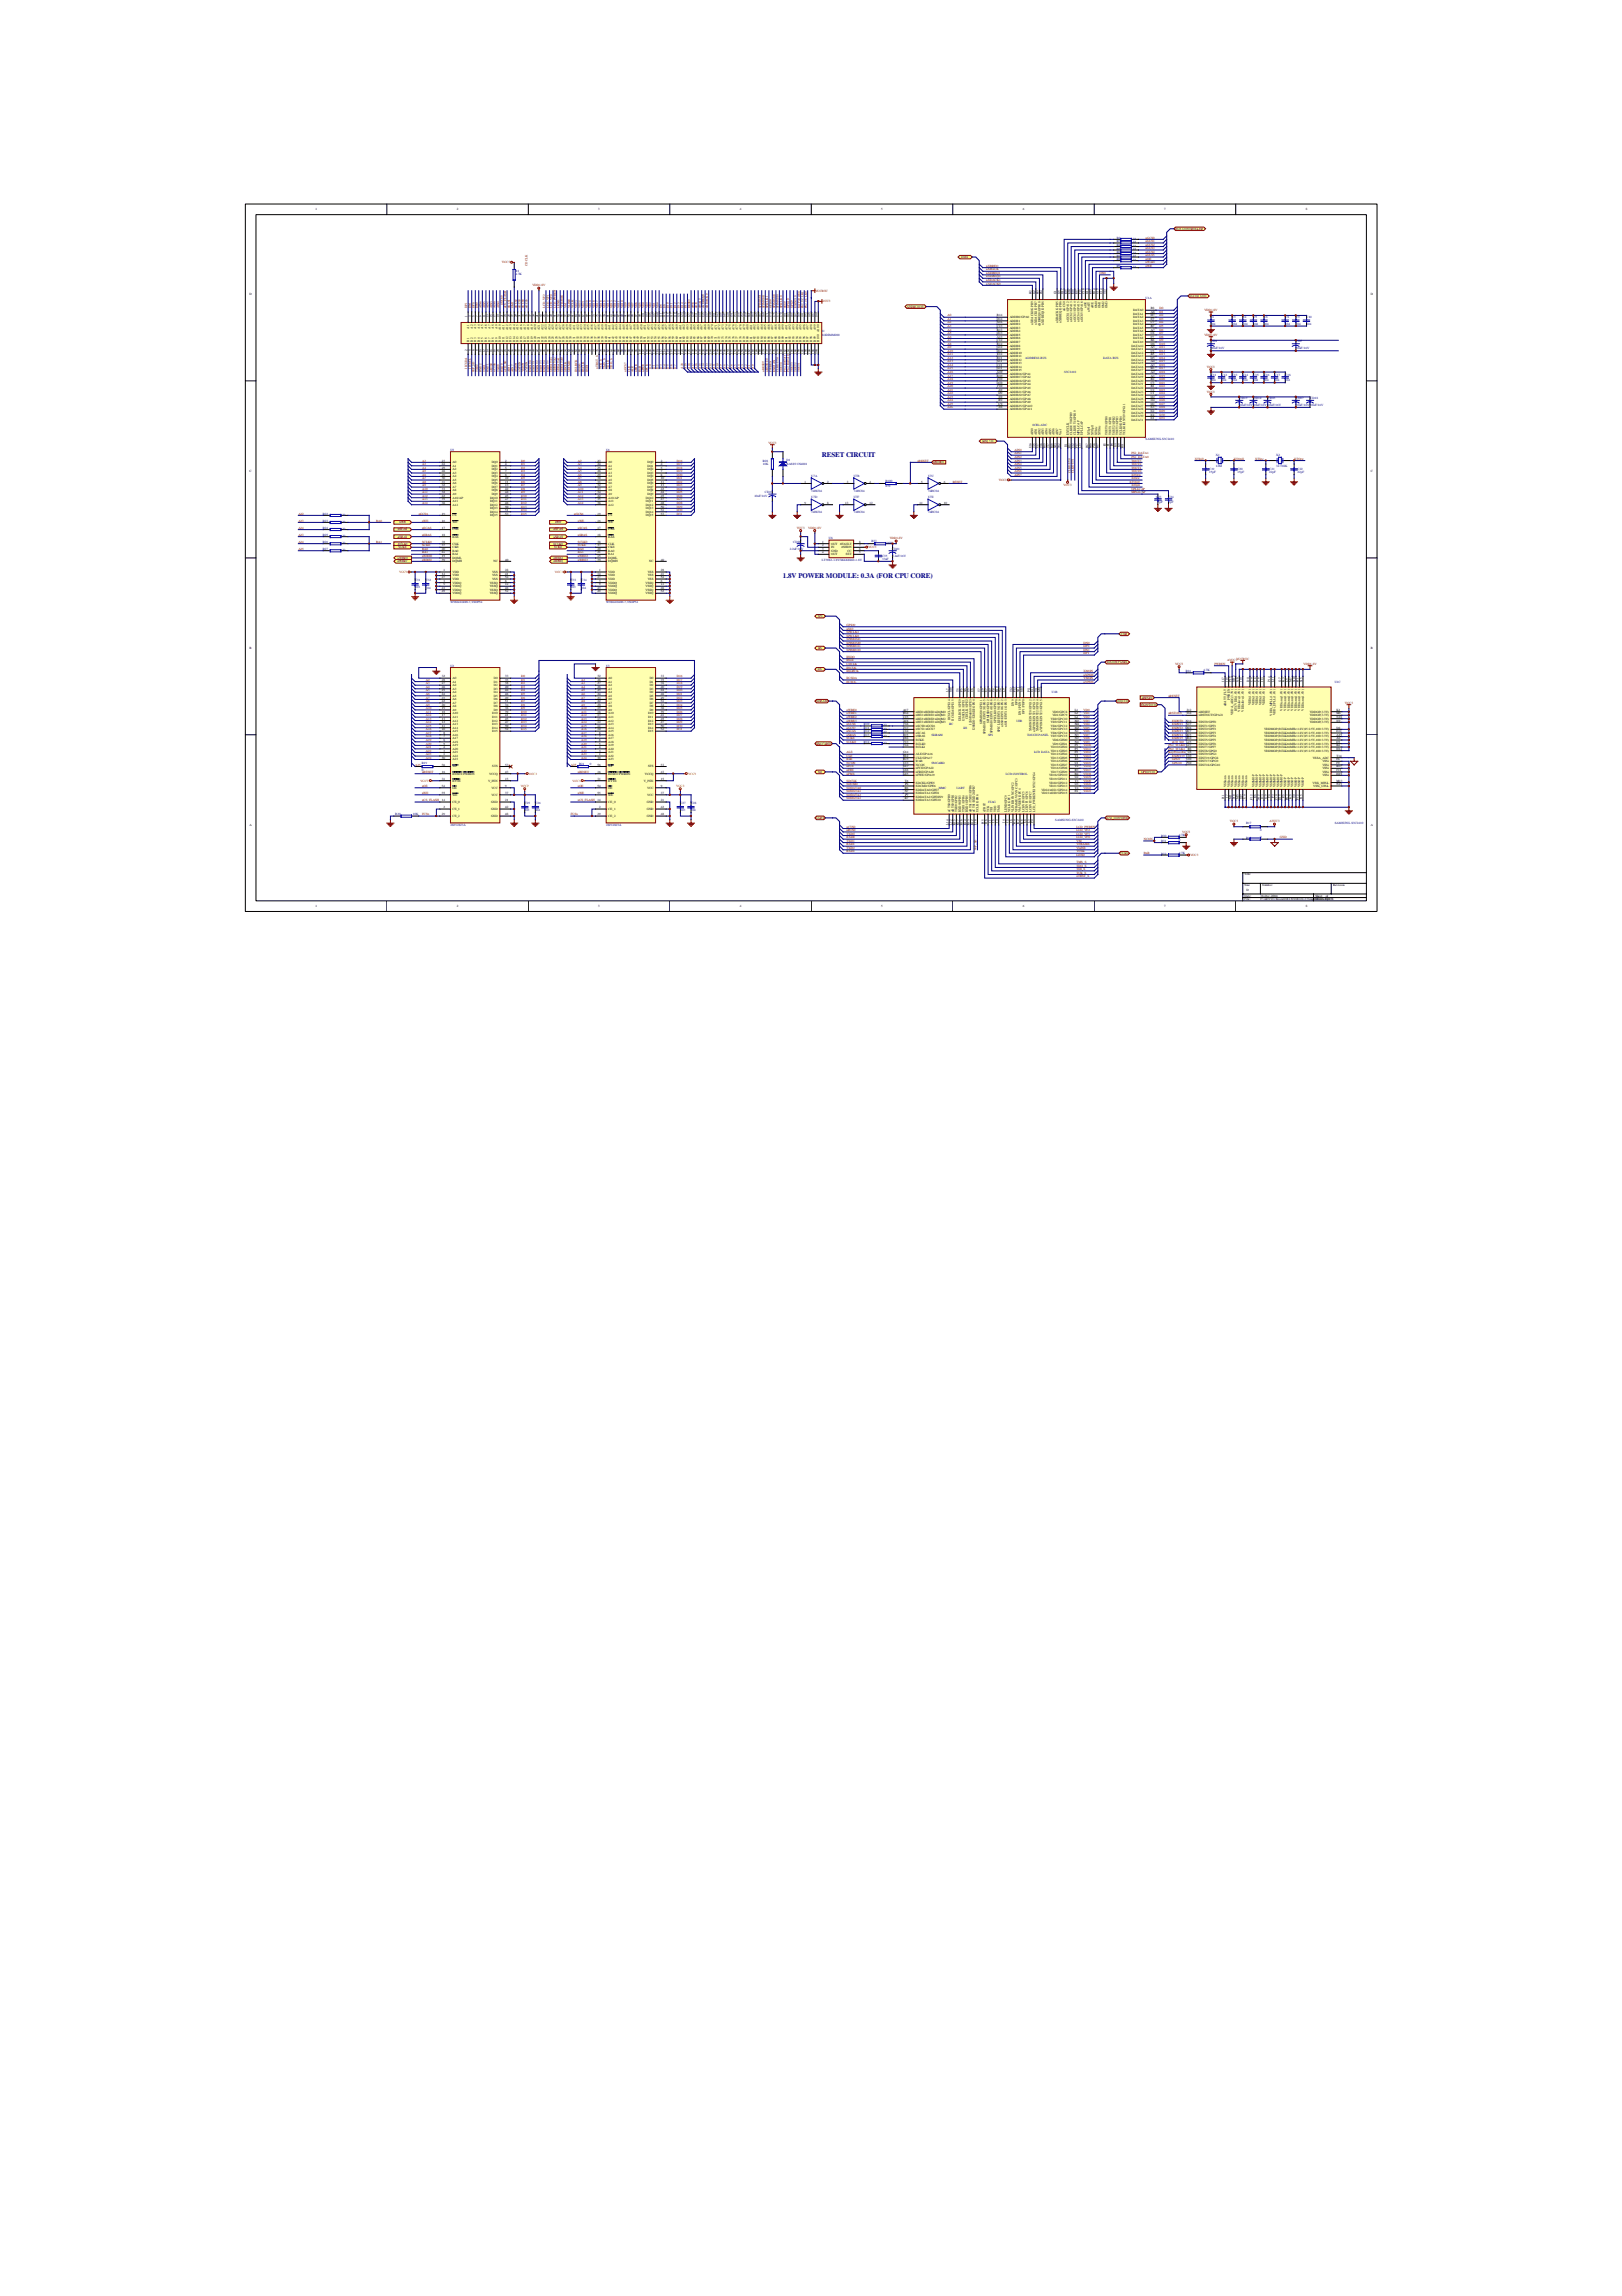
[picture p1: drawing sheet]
<svg xmlns="http://www.w3.org/2000/svg" width="210mm" height="297mm" viewBox="0 0 210 297" stroke-linecap="round" stroke-linejoin="round" font-family="sans-serif">
<defs><g id="words">
<g font-size=".9" fill="#000080">
<text x="106.4" y="59.2">RESET CIRCUIT</text>
<text x="101.3" y="74.7">1.8V POWER MODULE: 0.3A (FOR CPU CORE)</text>
</g>
<g font-size=".4">
<text x="40.8" y="27.2">1</text>
<text x="59.1" y="27.2">2</text>
<text x="77.4" y="27.2">3</text>
<text x="95.7" y="27.2">4</text>
<text x="114" y="27.2">5</text>
<text x="132.4" y="27.2">6</text>
<text x="150.7" y="27.2">7</text>
<text x="169" y="27.2">8</text>
<text x="32.3" y="38.2">D</text>
<text x="60.5" y="41" transform="rotate(-90 60.5 41)">1</text>
<text x="60.9" y="41" transform="rotate(-90 60.9 41)">3</text>
<text x="61.4" y="41" transform="rotate(-90 61.4 41)">5</text>
<text x="61.8" y="41" transform="rotate(-90 61.8 41)">7</text>
<text x="62.3" y="41" transform="rotate(-90 62.3 41)">9</text>
<text x="62.8" y="41" transform="rotate(-90 62.8 41)">11</text>
<text x="63.2" y="41" transform="rotate(-90 63.2 41)">13</text>
<text x="63.7" y="41" transform="rotate(-90 63.7 41)">15</text>
<text x="64.1" y="41" transform="rotate(-90 64.1 41)">17</text>
<text x="64.6" y="41" transform="rotate(-90 64.6 41)">19</text>
<text x="65.1" y="41" transform="rotate(-90 65.1 41)">21</text>
<text x="65.5" y="41" transform="rotate(-90 65.5 41)">23</text>
<text x="66" y="41" transform="rotate(-90 66 41)">25</text>
<text x="66.4" y="41" transform="rotate(-90 66.4 41)">27</text>
<text x="66.9" y="41" transform="rotate(-90 66.9 41)">29</text>
<text x="67.4" y="41" transform="rotate(-90 67.4 41)">31</text>
<text x="67.8" y="41" transform="rotate(-90 67.8 41)">33</text>
<text x="68.3" y="41" transform="rotate(-90 68.3 41)">35</text>
<text x="68.7" y="41" transform="rotate(-90 68.7 41)">37</text>
<text x="69.2" y="41" transform="rotate(-90 69.2 41)">39</text>
<text x="69.6" y="41" transform="rotate(-90 69.6 41)">41</text>
<text x="70.1" y="41" transform="rotate(-90 70.1 41)">43</text>
<text x="70.5" y="41" transform="rotate(-90 70.5 41)">45</text>
<text x="71" y="41" transform="rotate(-90 71 41)">47</text>
<text x="71.5" y="41" transform="rotate(-90 71.5 41)">49</text>
<text x="71.9" y="41" transform="rotate(-90 71.9 41)">51</text>
<text x="72.4" y="41" transform="rotate(-90 72.4 41)">53</text>
<text x="72.8" y="41" transform="rotate(-90 72.8 41)">55</text>
<text x="73.3" y="41" transform="rotate(-90 73.3 41)">57</text>
<text x="73.8" y="41" transform="rotate(-90 73.8 41)">59</text>
<text x="74.2" y="41" transform="rotate(-90 74.2 41)">61</text>
<text x="74.7" y="41" transform="rotate(-90 74.7 41)">63</text>
<text x="75.1" y="41" transform="rotate(-90 75.1 41)">65</text>
<text x="75.6" y="41" transform="rotate(-90 75.6 41)">67</text>
<text x="76.1" y="41" transform="rotate(-90 76.1 41)">69</text>
<text x="76.5" y="41" transform="rotate(-90 76.5 41)">71</text>
<text x="77" y="41" transform="rotate(-90 77 41)">73</text>
<text x="77.4" y="41" transform="rotate(-90 77.4 41)">75</text>
<text x="77.9" y="41" transform="rotate(-90 77.9 41)">77</text>
<text x="78.3" y="41" transform="rotate(-90 78.3 41)">79</text>
<text x="78.8" y="41" transform="rotate(-90 78.8 41)">81</text>
<text x="79.2" y="41" transform="rotate(-90 79.2 41)">83</text>
<text x="79.7" y="41" transform="rotate(-90 79.7 41)">85</text>
<text x="80.2" y="41" transform="rotate(-90 80.2 41)">87</text>
<text x="80.6" y="41" transform="rotate(-90 80.6 41)">89</text>
<text x="81.1" y="41" transform="rotate(-90 81.1 41)">91</text>
<text x="81.5" y="41" transform="rotate(-90 81.5 41)">93</text>
<text x="82" y="41" transform="rotate(-90 82 41)">95</text>
<text x="82.4" y="41" transform="rotate(-90 82.4 41)">97</text>
<text x="82.9" y="41" transform="rotate(-90 82.9 41)">99</text>
<text x="83.4" y="41" transform="rotate(-90 83.4 41)">101</text>
<text x="83.8" y="41" transform="rotate(-90 83.8 41)">103</text>
<text x="84.3" y="41" transform="rotate(-90 84.3 41)">105</text>
<text x="84.8" y="41" transform="rotate(-90 84.8 41)">107</text>
<text x="85.2" y="41" transform="rotate(-90 85.2 41)">109</text>
<text x="85.7" y="41" transform="rotate(-90 85.7 41)">111</text>
<text x="86.1" y="41" transform="rotate(-90 86.1 41)">113</text>
<text x="86.6" y="41" transform="rotate(-90 86.6 41)">115</text>
<text x="87" y="41" transform="rotate(-90 87 41)">117</text>
<text x="87.5" y="41" transform="rotate(-90 87.5 41)">119</text>
<text x="87.9" y="41" transform="rotate(-90 87.9 41)">121</text>
<text x="88.4" y="41" transform="rotate(-90 88.4 41)">123</text>
<text x="88.9" y="41" transform="rotate(-90 88.9 41)">125</text>
<text x="89.3" y="41" transform="rotate(-90 89.3 41)">127</text>
<text x="89.8" y="41" transform="rotate(-90 89.8 41)">129</text>
<text x="90.2" y="41" transform="rotate(-90 90.2 41)">131</text>
<text x="90.7" y="41" transform="rotate(-90 90.7 41)">133</text>
<text x="91.1" y="41" transform="rotate(-90 91.1 41)">135</text>
<text x="91.6" y="41" transform="rotate(-90 91.6 41)">137</text>
<text x="92.1" y="41" transform="rotate(-90 92.1 41)">139</text>
<text x="92.5" y="41" transform="rotate(-90 92.5 41)">141</text>
<text x="93" y="41" transform="rotate(-90 93 41)">143</text>
<text x="93.4" y="41" transform="rotate(-90 93.4 41)">145</text>
<text x="93.9" y="41" transform="rotate(-90 93.9 41)">147</text>
<text x="94.4" y="41" transform="rotate(-90 94.4 41)">149</text>
<text x="94.8" y="41" transform="rotate(-90 94.8 41)">151</text>
<text x="95.3" y="41" transform="rotate(-90 95.3 41)">153</text>
<text x="95.7" y="41" transform="rotate(-90 95.7 41)">155</text>
<text x="96.2" y="41" transform="rotate(-90 96.2 41)">157</text>
<text x="96.6" y="41" transform="rotate(-90 96.6 41)">159</text>
<text x="97.1" y="41" transform="rotate(-90 97.1 41)">161</text>
<text x="97.6" y="41" transform="rotate(-90 97.6 41)">163</text>
<text x="98" y="41" transform="rotate(-90 98 41)">165</text>
<text x="98.5" y="41" transform="rotate(-90 98.5 41)">167</text>
<text x="98.9" y="41" transform="rotate(-90 98.9 41)">169</text>
<text x="99.4" y="41" transform="rotate(-90 99.4 41)">171</text>
<text x="99.8" y="41" transform="rotate(-90 99.8 41)">173</text>
<text x="100.3" y="41" transform="rotate(-90 100.3 41)">175</text>
<text x="100.8" y="41" transform="rotate(-90 100.8 41)">177</text>
<text x="101.2" y="41" transform="rotate(-90 101.2 41)">179</text>
<text x="101.7" y="41" transform="rotate(-90 101.7 41)">181</text>
<text x="102.1" y="41" transform="rotate(-90 102.1 41)">183</text>
<text x="102.6" y="41" transform="rotate(-90 102.6 41)">185</text>
<text x="103.1" y="41" transform="rotate(-90 103.1 41)">187</text>
<text x="103.5" y="41" transform="rotate(-90 103.5 41)">189</text>
<text x="104" y="41" transform="rotate(-90 104 41)">191</text>
<text x="104.4" y="41" transform="rotate(-90 104.4 41)">193</text>
<text x="104.9" y="41" transform="rotate(-90 104.9 41)">195</text>
<text x="105.3" y="41" transform="rotate(-90 105.3 41)">197</text>
<text x="105.8" y="41" transform="rotate(-90 105.8 41)">199</text>
<text x="129" y="41.4">D14</text>
<text x="129" y="41.8">A14</text>
<text x="129" y="40.9">B14</text>
<text x="130.7" y="41.2">ADDR0/GPA0</text>
<text x="130.7" y="41.6">ADDR1</text>
<text x="133.5" y="38.1" transform="rotate(-90 133.5 38.1)">H2</text>
<text x="133.9" y="38.1" transform="rotate(-90 133.9 38.1)">G2</text>
<text x="134.4" y="38.1" transform="rotate(-90 134.4 38.1)">H3</text>
<text x="134.9" y="38.1" transform="rotate(-90 134.9 38.1)">H4</text>
<text x="135.1" y="42" transform="rotate(-90 135.1 42)">nXDREQ1/GPB8</text>
<text x="136.7" y="38.1" transform="rotate(-90 136.7 38.1)">G1</text>
<text x="136.9" y="41.8" transform="rotate(-90 136.9 41.8)">nXBACK/GPB5</text>
<text x="137.2" y="38.1" transform="rotate(-90 137.2 38.1)">G5</text>
<text x="137.4" y="41.8" transform="rotate(-90 137.4 41.8)">nXBREQ/GPB6</text>
<text x="137.6" y="38.1" transform="rotate(-90 137.6 38.1)">D17</text>
<text x="137.8" y="40.3" transform="rotate(-90 137.8 40.3)">nGCS0</text>
<text x="138.1" y="38.1" transform="rotate(-90 138.1 38.1)">E15</text>
<text x="138.3" y="41.6" transform="rotate(-90 138.3 41.6)">nGCS1/GPA12</text>
<text x="138.5" y="38.1" transform="rotate(-90 138.5 38.1)">E16</text>
<text x="138.7" y="41.6" transform="rotate(-90 138.7 41.6)">nGCS2/GPA13</text>
<text x="139" y="38.1" transform="rotate(-90 139 38.1)">E14</text>
<text x="139.2" y="41.6" transform="rotate(-90 139.2 41.6)">nGCS3/GPA14</text>
<text x="139.4" y="38.1" transform="rotate(-90 139.4 38.1)">E17</text>
<text x="139.7" y="41.6" transform="rotate(-90 139.7 41.6)">nGCS4/GPA15</text>
<text x="139.9" y="38.1" transform="rotate(-90 139.9 38.1)">F15</text>
<text x="140.1" y="41.6" transform="rotate(-90 140.1 41.6)">nGCS5/GPA16</text>
<text x="140.4" y="38.1" transform="rotate(-90 140.4 38.1)">C16</text>
<text x="140.6" y="39.8" transform="rotate(-90 140.6 39.8)">nOE</text>
<text x="140.8" y="38.1" transform="rotate(-90 140.8 38.1)">G13</text>
<text x="141" y="40.3" transform="rotate(-90 141 40.3)">nWAIT</text>
<text x="141.3" y="38.1" transform="rotate(-90 141.3 38.1)">E13</text>
<text x="141.5" y="39.9" transform="rotate(-90 141.5 39.9)">nWE</text>
<text x="141.7" y="38.1" transform="rotate(-90 141.7 38.1)">R14</text>
<text x="142" y="39.9" transform="rotate(-90 142 39.9)">OM0</text>
<text x="142.2" y="38.1" transform="rotate(-90 142.2 38.1)">U15</text>
<text x="142.4" y="39.9" transform="rotate(-90 142.4 39.9)">OM1</text>
<text x="142.6" y="38.1" transform="rotate(-90 142.6 38.1)">U14</text>
<text x="142.9" y="39.9" transform="rotate(-90 142.9 39.9)">OM2</text>
<text x="143.1" y="38.1" transform="rotate(-90 143.1 38.1)">T13</text>
<text x="143.3" y="39.9" transform="rotate(-90 143.3 39.9)">OM3</text>
<text x="146.6" y="40.3">DATA0</text>
<text x="146.6" y="40.7">DATA1</text>
<text x="146.6" y="41.2">DATA2</text>
<text x="146.6" y="41.6">DATA3</text>
<text x="148.9" y="40">B8</text>
<text x="148.9" y="40.5">A8</text>
<text x="148.9" y="40.9">D7</text>
<text x="148.9" y="41.4">E7</text>
<text x="148.9" y="41.8">C7</text>
<text x="177.4" y="38.2">D</text>
<text x="60.5" y="45.4" transform="rotate(-90 60.5 45.4)">2</text>
<text x="60.7" y="44.2" transform="rotate(-90 60.7 44.2)">B1</text>
<text x="60.7" y="42.5" transform="rotate(-90 60.7 42.5)">A1</text>
<text x="60.9" y="45.4" transform="rotate(-90 60.9 45.4)">4</text>
<text x="61.2" y="44.2" transform="rotate(-90 61.2 44.2)">B2</text>
<text x="61.2" y="42.5" transform="rotate(-90 61.2 42.5)">A2</text>
<text x="61.4" y="45.4" transform="rotate(-90 61.4 45.4)">6</text>
<text x="61.6" y="44.2" transform="rotate(-90 61.6 44.2)">B3</text>
<text x="61.6" y="42.5" transform="rotate(-90 61.6 42.5)">A3</text>
<text x="61.8" y="45.4" transform="rotate(-90 61.8 45.4)">8</text>
<text x="62.1" y="44.2" transform="rotate(-90 62.1 44.2)">B4</text>
<text x="62.1" y="42.5" transform="rotate(-90 62.1 42.5)">A4</text>
<text x="62.3" y="45.6" transform="rotate(-90 62.3 45.6)">10</text>
<text x="62.5" y="44.2" transform="rotate(-90 62.5 44.2)">B5</text>
<text x="62.5" y="42.5" transform="rotate(-90 62.5 42.5)">A5</text>
<text x="62.8" y="45.6" transform="rotate(-90 62.8 45.6)">12</text>
<text x="63" y="44.2" transform="rotate(-90 63 44.2)">B6</text>
<text x="63" y="42.5" transform="rotate(-90 63 42.5)">A6</text>
<text x="63.2" y="45.6" transform="rotate(-90 63.2 45.6)">14</text>
<text x="63.5" y="44.2" transform="rotate(-90 63.5 44.2)">B7</text>
<text x="63.5" y="42.5" transform="rotate(-90 63.5 42.5)">A7</text>
<text x="63.7" y="45.6" transform="rotate(-90 63.7 45.6)">16</text>
<text x="63.9" y="44.2" transform="rotate(-90 63.9 44.2)">B8</text>
<text x="63.9" y="42.5" transform="rotate(-90 63.9 42.5)">A8</text>
<text x="64.1" y="45.6" transform="rotate(-90 64.1 45.6)">18</text>
<text x="64.4" y="44.2" transform="rotate(-90 64.4 44.2)">B9</text>
<text x="64.4" y="42.5" transform="rotate(-90 64.4 42.5)">A9</text>
<text x="64.6" y="45.6" transform="rotate(-90 64.6 45.6)">20</text>
<text x="64.8" y="44.2" transform="rotate(-90 64.8 44.2)">B10</text>
<text x="64.8" y="42.7" transform="rotate(-90 64.8 42.7)">A10</text>
<text x="65.1" y="45.6" transform="rotate(-90 65.1 45.6)">22</text>
<text x="65.3" y="44.2" transform="rotate(-90 65.3 44.2)">B11</text>
<text x="65.3" y="42.7" transform="rotate(-90 65.3 42.7)">A11</text>
<text x="65.5" y="45.6" transform="rotate(-90 65.5 45.6)">24</text>
<text x="65.7" y="44.2" transform="rotate(-90 65.7 44.2)">B12</text>
<text x="65.7" y="42.7" transform="rotate(-90 65.7 42.7)">A12</text>
<text x="66" y="45.6" transform="rotate(-90 66 45.6)">26</text>
<text x="66.2" y="44.2" transform="rotate(-90 66.2 44.2)">B13</text>
<text x="66.2" y="42.7" transform="rotate(-90 66.2 42.7)">A13</text>
<text x="66.4" y="45.6" transform="rotate(-90 66.4 45.6)">28</text>
<text x="66.7" y="44.2" transform="rotate(-90 66.7 44.2)">B14</text>
<text x="66.7" y="42.7" transform="rotate(-90 66.7 42.7)">A14</text>
<text x="66.9" y="45.6" transform="rotate(-90 66.9 45.6)">30</text>
<text x="67.1" y="44.2" transform="rotate(-90 67.1 44.2)">B15</text>
<text x="67.1" y="42.7" transform="rotate(-90 67.1 42.7)">A15</text>
<text x="67.4" y="45.6" transform="rotate(-90 67.4 45.6)">32</text>
<text x="67.6" y="44.2" transform="rotate(-90 67.6 44.2)">B16</text>
<text x="67.6" y="42.7" transform="rotate(-90 67.6 42.7)">A16</text>
<text x="67.8" y="45.6" transform="rotate(-90 67.8 45.6)">34</text>
<text x="68" y="44.2" transform="rotate(-90 68 44.2)">B17</text>
<text x="68" y="42.7" transform="rotate(-90 68 42.7)">A17</text>
<text x="68.3" y="45.6" transform="rotate(-90 68.3 45.6)">36</text>
<text x="68.5" y="44.2" transform="rotate(-90 68.5 44.2)">B18</text>
<text x="68.5" y="42.7" transform="rotate(-90 68.5 42.7)">A18</text>
<text x="68.7" y="45.6" transform="rotate(-90 68.7 45.6)">38</text>
<text x="68.9" y="44.2" transform="rotate(-90 68.9 44.2)">B19</text>
<text x="68.9" y="42.7" transform="rotate(-90 68.9 42.7)">A19</text>
<text x="69.2" y="45.6" transform="rotate(-90 69.2 45.6)">40</text>
<text x="69.4" y="44.2" transform="rotate(-90 69.4 44.2)">B20</text>
<text x="69.4" y="42.7" transform="rotate(-90 69.4 42.7)">A20</text>
<text x="69.6" y="45.6" transform="rotate(-90 69.6 45.6)">42</text>
<text x="69.9" y="44.2" transform="rotate(-90 69.9 44.2)">B21</text>
<text x="69.9" y="42.7" transform="rotate(-90 69.9 42.7)">A21</text>
<text x="70.1" y="45.6" transform="rotate(-90 70.1 45.6)">44</text>
<text x="70.3" y="44.2" transform="rotate(-90 70.3 44.2)">B22</text>
<text x="70.3" y="42.7" transform="rotate(-90 70.3 42.7)">A22</text>
<text x="70.5" y="45.6" transform="rotate(-90 70.5 45.6)">46</text>
<text x="70.8" y="44.2" transform="rotate(-90 70.8 44.2)">B23</text>
<text x="70.8" y="42.7" transform="rotate(-90 70.8 42.7)">A23</text>
<text x="71" y="45.6" transform="rotate(-90 71 45.6)">48</text>
<text x="71.2" y="44.2" transform="rotate(-90 71.2 44.2)">B24</text>
<text x="71.2" y="42.7" transform="rotate(-90 71.2 42.7)">A24</text>
<text x="71.5" y="45.6" transform="rotate(-90 71.5 45.6)">50</text>
<text x="71.7" y="44.2" transform="rotate(-90 71.7 44.2)">B25</text>
<text x="71.7" y="42.7" transform="rotate(-90 71.7 42.7)">A25</text>
<text x="71.9" y="45.6" transform="rotate(-90 71.9 45.6)">52</text>
<text x="72.2" y="44.2" transform="rotate(-90 72.2 44.2)">B26</text>
<text x="72.2" y="42.7" transform="rotate(-90 72.2 42.7)">A26</text>
<text x="72.4" y="45.6" transform="rotate(-90 72.4 45.6)">54</text>
<text x="72.6" y="44.2" transform="rotate(-90 72.6 44.2)">B27</text>
<text x="72.6" y="42.7" transform="rotate(-90 72.6 42.7)">A27</text>
<text x="72.8" y="45.6" transform="rotate(-90 72.8 45.6)">56</text>
<text x="73.1" y="44.2" transform="rotate(-90 73.1 44.2)">B28</text>
<text x="73.1" y="42.7" transform="rotate(-90 73.1 42.7)">A28</text>
<text x="73.3" y="45.6" transform="rotate(-90 73.3 45.6)">58</text>
<text x="73.5" y="44.2" transform="rotate(-90 73.5 44.2)">B29</text>
<text x="73.5" y="42.7" transform="rotate(-90 73.5 42.7)">A29</text>
<text x="73.8" y="45.6" transform="rotate(-90 73.8 45.6)">60</text>
<text x="74" y="44.2" transform="rotate(-90 74 44.2)">B30</text>
<text x="74" y="42.7" transform="rotate(-90 74 42.7)">A30</text>
<text x="74.2" y="45.6" transform="rotate(-90 74.2 45.6)">62</text>
<text x="74.4" y="44.2" transform="rotate(-90 74.4 44.2)">B31</text>
<text x="74.4" y="42.7" transform="rotate(-90 74.4 42.7)">A31</text>
<text x="74.7" y="45.6" transform="rotate(-90 74.7 45.6)">64</text>
<text x="74.9" y="44.2" transform="rotate(-90 74.9 44.2)">B32</text>
<text x="74.9" y="42.7" transform="rotate(-90 74.9 42.7)">A32</text>
<text x="75.1" y="45.6" transform="rotate(-90 75.1 45.6)">66</text>
<text x="75.4" y="44.2" transform="rotate(-90 75.4 44.2)">B33</text>
<text x="75.4" y="42.7" transform="rotate(-90 75.4 42.7)">A33</text>
<text x="75.6" y="45.6" transform="rotate(-90 75.6 45.6)">68</text>
<text x="75.8" y="44.2" transform="rotate(-90 75.8 44.2)">B34</text>
<text x="75.8" y="42.7" transform="rotate(-90 75.8 42.7)">A34</text>
<text x="76.1" y="45.6" transform="rotate(-90 76.1 45.6)">70</text>
<text x="76.3" y="44.2" transform="rotate(-90 76.3 44.2)">B35</text>
<text x="76.3" y="42.7" transform="rotate(-90 76.3 42.7)">A35</text>
<text x="76.5" y="45.6" transform="rotate(-90 76.5 45.6)">72</text>
<text x="76.7" y="44.2" transform="rotate(-90 76.7 44.2)">B36</text>
<text x="76.7" y="42.7" transform="rotate(-90 76.7 42.7)">A36</text>
<text x="77" y="45.6" transform="rotate(-90 77 45.6)">74</text>
<text x="77.2" y="44.2" transform="rotate(-90 77.2 44.2)">B37</text>
<text x="77.2" y="42.7" transform="rotate(-90 77.2 42.7)">A37</text>
<text x="77.4" y="45.6" transform="rotate(-90 77.4 45.6)">76</text>
<text x="77.6" y="44.2" transform="rotate(-90 77.6 44.2)">B38</text>
<text x="77.6" y="42.7" transform="rotate(-90 77.6 42.7)">A38</text>
<text x="77.9" y="45.6" transform="rotate(-90 77.9 45.6)">78</text>
<text x="78.1" y="44.2" transform="rotate(-90 78.1 44.2)">B39</text>
<text x="78.1" y="42.7" transform="rotate(-90 78.1 42.7)">A39</text>
<text x="78.3" y="45.6" transform="rotate(-90 78.3 45.6)">80</text>
<text x="78.6" y="44.2" transform="rotate(-90 78.6 44.2)">B40</text>
<text x="78.6" y="42.7" transform="rotate(-90 78.6 42.7)">A40</text>
<text x="78.8" y="45.6" transform="rotate(-90 78.8 45.6)">82</text>
<text x="79" y="44.2" transform="rotate(-90 79 44.2)">B41</text>
<text x="79" y="42.7" transform="rotate(-90 79 42.7)">A41</text>
<text x="79.2" y="45.6" transform="rotate(-90 79.2 45.6)">84</text>
<text x="79.5" y="44.2" transform="rotate(-90 79.5 44.2)">B42</text>
<text x="79.5" y="42.7" transform="rotate(-90 79.5 42.7)">A42</text>
<text x="79.7" y="45.6" transform="rotate(-90 79.7 45.6)">86</text>
<text x="79.9" y="44.2" transform="rotate(-90 79.9 44.2)">B43</text>
<text x="79.9" y="42.7" transform="rotate(-90 79.9 42.7)">A43</text>
<text x="80.2" y="45.6" transform="rotate(-90 80.2 45.6)">88</text>
<text x="80.4" y="44.2" transform="rotate(-90 80.4 44.2)">B44</text>
<text x="80.4" y="42.7" transform="rotate(-90 80.4 42.7)">A44</text>
<text x="80.6" y="45.6" transform="rotate(-90 80.6 45.6)">90</text>
<text x="80.9" y="44.2" transform="rotate(-90 80.9 44.2)">B45</text>
<text x="80.9" y="42.7" transform="rotate(-90 80.9 42.7)">A45</text>
<text x="81.1" y="45.6" transform="rotate(-90 81.1 45.6)">92</text>
<text x="81.3" y="44.2" transform="rotate(-90 81.3 44.2)">B46</text>
<text x="81.3" y="42.7" transform="rotate(-90 81.3 42.7)">A46</text>
<text x="81.5" y="45.6" transform="rotate(-90 81.5 45.6)">94</text>
<text x="81.8" y="44.2" transform="rotate(-90 81.8 44.2)">B47</text>
<text x="81.8" y="42.7" transform="rotate(-90 81.8 42.7)">A47</text>
<text x="82" y="45.6" transform="rotate(-90 82 45.6)">96</text>
<text x="82.2" y="44.2" transform="rotate(-90 82.2 44.2)">B48</text>
<text x="82.2" y="42.7" transform="rotate(-90 82.2 42.7)">A48</text>
<text x="82.4" y="45.6" transform="rotate(-90 82.4 45.6)">98</text>
<text x="82.7" y="44.2" transform="rotate(-90 82.7 44.2)">B49</text>
<text x="82.7" y="42.7" transform="rotate(-90 82.7 42.7)">A49</text>
<text x="82.9" y="45.8" transform="rotate(-90 82.9 45.8)">100</text>
<text x="83.1" y="44.2" transform="rotate(-90 83.1 44.2)">B50</text>
<text x="83.1" y="42.7" transform="rotate(-90 83.1 42.7)">A50</text>
<text x="83.4" y="45.8" transform="rotate(-90 83.4 45.8)">102</text>
<text x="83.6" y="44.2" transform="rotate(-90 83.6 44.2)">B51</text>
<text x="83.6" y="42.7" transform="rotate(-90 83.6 42.7)">A51</text>
<text x="83.8" y="45.8" transform="rotate(-90 83.8 45.8)">104</text>
<text x="84.1" y="44.2" transform="rotate(-90 84.1 44.2)">B52</text>
<text x="84.1" y="42.7" transform="rotate(-90 84.1 42.7)">A52</text>
<text x="84.3" y="45.8" transform="rotate(-90 84.3 45.8)">106</text>
<text x="84.5" y="44.2" transform="rotate(-90 84.5 44.2)">B53</text>
<text x="84.5" y="42.7" transform="rotate(-90 84.5 42.7)">A53</text>
<text x="84.8" y="45.8" transform="rotate(-90 84.8 45.8)">108</text>
<text x="85" y="44.2" transform="rotate(-90 85 44.2)">B54</text>
<text x="85" y="42.7" transform="rotate(-90 85 42.7)">A54</text>
<text x="85.2" y="45.8" transform="rotate(-90 85.2 45.8)">110</text>
<text x="85.4" y="44.2" transform="rotate(-90 85.4 44.2)">B55</text>
<text x="85.4" y="42.7" transform="rotate(-90 85.4 42.7)">A55</text>
<text x="85.7" y="45.8" transform="rotate(-90 85.7 45.8)">112</text>
<text x="85.9" y="44.2" transform="rotate(-90 85.9 44.2)">B56</text>
<text x="85.9" y="42.7" transform="rotate(-90 85.9 42.7)">A56</text>
<text x="86.1" y="45.8" transform="rotate(-90 86.1 45.8)">114</text>
<text x="86.3" y="44.2" transform="rotate(-90 86.3 44.2)">B57</text>
<text x="86.3" y="42.7" transform="rotate(-90 86.3 42.7)">A57</text>
<text x="86.6" y="45.8" transform="rotate(-90 86.6 45.8)">116</text>
<text x="86.8" y="44.2" transform="rotate(-90 86.8 44.2)">B58</text>
<text x="86.8" y="42.7" transform="rotate(-90 86.8 42.7)">A58</text>
<text x="87" y="45.8" transform="rotate(-90 87 45.8)">118</text>
<text x="87.2" y="44.2" transform="rotate(-90 87.2 44.2)">B59</text>
<text x="87.2" y="42.7" transform="rotate(-90 87.2 42.7)">A59</text>
<text x="87.5" y="45.8" transform="rotate(-90 87.5 45.8)">120</text>
<text x="87.7" y="44.2" transform="rotate(-90 87.7 44.2)">B60</text>
<text x="87.7" y="42.7" transform="rotate(-90 87.7 42.7)">A60</text>
<text x="87.9" y="45.8" transform="rotate(-90 87.9 45.8)">122</text>
<text x="88.2" y="44.2" transform="rotate(-90 88.2 44.2)">B61</text>
<text x="88.2" y="42.7" transform="rotate(-90 88.2 42.7)">A61</text>
<text x="88.4" y="45.8" transform="rotate(-90 88.4 45.8)">124</text>
<text x="88.6" y="44.2" transform="rotate(-90 88.6 44.2)">B62</text>
<text x="88.6" y="42.7" transform="rotate(-90 88.6 42.7)">A62</text>
<text x="88.9" y="45.8" transform="rotate(-90 88.9 45.8)">126</text>
<text x="89.1" y="44.2" transform="rotate(-90 89.1 44.2)">B63</text>
<text x="89.1" y="42.7" transform="rotate(-90 89.1 42.7)">A63</text>
<text x="89.3" y="45.8" transform="rotate(-90 89.3 45.8)">128</text>
<text x="89.6" y="44.2" transform="rotate(-90 89.6 44.2)">B64</text>
<text x="89.6" y="42.7" transform="rotate(-90 89.6 42.7)">A64</text>
<text x="89.8" y="45.8" transform="rotate(-90 89.8 45.8)">130</text>
<text x="90" y="44.2" transform="rotate(-90 90 44.2)">B65</text>
<text x="90" y="42.7" transform="rotate(-90 90 42.7)">A65</text>
<text x="90.2" y="45.8" transform="rotate(-90 90.2 45.8)">132</text>
<text x="90.5" y="44.2" transform="rotate(-90 90.5 44.2)">B66</text>
<text x="90.5" y="42.7" transform="rotate(-90 90.5 42.7)">A66</text>
<text x="90.7" y="45.8" transform="rotate(-90 90.7 45.8)">134</text>
<text x="90.9" y="44.2" transform="rotate(-90 90.9 44.2)">B67</text>
<text x="90.9" y="42.7" transform="rotate(-90 90.9 42.7)">A67</text>
<text x="91.1" y="45.8" transform="rotate(-90 91.1 45.8)">136</text>
<text x="91.4" y="44.2" transform="rotate(-90 91.4 44.2)">B68</text>
<text x="91.4" y="42.7" transform="rotate(-90 91.4 42.7)">A68</text>
<text x="91.6" y="45.8" transform="rotate(-90 91.6 45.8)">138</text>
<text x="91.8" y="44.2" transform="rotate(-90 91.8 44.2)">B69</text>
<text x="91.8" y="42.7" transform="rotate(-90 91.8 42.7)">A69</text>
<text x="92.1" y="45.8" transform="rotate(-90 92.1 45.8)">140</text>
<text x="92.3" y="44.2" transform="rotate(-90 92.3 44.2)">B70</text>
<text x="92.3" y="42.7" transform="rotate(-90 92.3 42.7)">A70</text>
<text x="92.5" y="45.8" transform="rotate(-90 92.5 45.8)">142</text>
<text x="92.8" y="44.2" transform="rotate(-90 92.8 44.2)">B71</text>
<text x="92.8" y="42.7" transform="rotate(-90 92.8 42.7)">A71</text>
<text x="93" y="45.8" transform="rotate(-90 93 45.8)">144</text>
<text x="93.2" y="44.2" transform="rotate(-90 93.2 44.2)">B72</text>
<text x="93.2" y="42.7" transform="rotate(-90 93.2 42.7)">A72</text>
<text x="93.4" y="45.8" transform="rotate(-90 93.4 45.8)">146</text>
<text x="93.7" y="44.2" transform="rotate(-90 93.7 44.2)">B73</text>
<text x="93.7" y="42.7" transform="rotate(-90 93.7 42.7)">A73</text>
<text x="93.9" y="45.8" transform="rotate(-90 93.9 45.8)">148</text>
<text x="94.1" y="44.2" transform="rotate(-90 94.1 44.2)">B74</text>
<text x="94.1" y="42.7" transform="rotate(-90 94.1 42.7)">A74</text>
<text x="94.4" y="45.8" transform="rotate(-90 94.4 45.8)">150</text>
<text x="94.6" y="44.2" transform="rotate(-90 94.6 44.2)">B75</text>
<text x="94.6" y="42.7" transform="rotate(-90 94.6 42.7)">A75</text>
<text x="94.8" y="45.8" transform="rotate(-90 94.8 45.8)">152</text>
<text x="95" y="44.2" transform="rotate(-90 95 44.2)">B76</text>
<text x="95" y="42.7" transform="rotate(-90 95 42.7)">A76</text>
<text x="95.3" y="45.8" transform="rotate(-90 95.3 45.8)">154</text>
<text x="95.5" y="44.2" transform="rotate(-90 95.5 44.2)">B77</text>
<text x="95.5" y="42.7" transform="rotate(-90 95.5 42.7)">A77</text>
<text x="95.7" y="45.8" transform="rotate(-90 95.7 45.8)">156</text>
<text x="95.9" y="44.2" transform="rotate(-90 95.9 44.2)">B78</text>
<text x="95.9" y="42.7" transform="rotate(-90 95.9 42.7)">A78</text>
<text x="96.2" y="45.8" transform="rotate(-90 96.2 45.8)">158</text>
<text x="96.4" y="44.2" transform="rotate(-90 96.4 44.2)">B79</text>
<text x="96.4" y="42.7" transform="rotate(-90 96.4 42.7)">A79</text>
<text x="96.6" y="45.8" transform="rotate(-90 96.6 45.8)">160</text>
<text x="96.9" y="44.2" transform="rotate(-90 96.9 44.2)">B80</text>
<text x="96.9" y="42.7" transform="rotate(-90 96.9 42.7)">A80</text>
<text x="97.1" y="45.8" transform="rotate(-90 97.1 45.8)">162</text>
<text x="97.3" y="44.2" transform="rotate(-90 97.3 44.2)">B81</text>
<text x="97.3" y="42.7" transform="rotate(-90 97.3 42.7)">A81</text>
<text x="97.6" y="45.8" transform="rotate(-90 97.6 45.8)">164</text>
<text x="97.8" y="44.2" transform="rotate(-90 97.8 44.2)">B82</text>
<text x="97.8" y="42.7" transform="rotate(-90 97.8 42.7)">A82</text>
<text x="98" y="45.8" transform="rotate(-90 98 45.8)">166</text>
<text x="98.2" y="44.2" transform="rotate(-90 98.2 44.2)">B83</text>
<text x="98.2" y="42.7" transform="rotate(-90 98.2 42.7)">A83</text>
<text x="98.5" y="45.8" transform="rotate(-90 98.5 45.8)">168</text>
<text x="98.7" y="44.2" transform="rotate(-90 98.7 44.2)">B84</text>
<text x="98.7" y="42.7" transform="rotate(-90 98.7 42.7)">A84</text>
<text x="98.9" y="45.8" transform="rotate(-90 98.9 45.8)">170</text>
<text x="99.2" y="44.2" transform="rotate(-90 99.2 44.2)">B85</text>
<text x="99.2" y="42.7" transform="rotate(-90 99.2 42.7)">A85</text>
<text x="99.4" y="45.8" transform="rotate(-90 99.4 45.8)">172</text>
<text x="99.6" y="44.2" transform="rotate(-90 99.6 44.2)">B86</text>
<text x="99.6" y="42.7" transform="rotate(-90 99.6 42.7)">A86</text>
<text x="99.8" y="45.8" transform="rotate(-90 99.8 45.8)">174</text>
<text x="100.1" y="44.2" transform="rotate(-90 100.1 44.2)">B87</text>
<text x="100.1" y="42.7" transform="rotate(-90 100.1 42.7)">A87</text>
<text x="100.3" y="45.8" transform="rotate(-90 100.3 45.8)">176</text>
<text x="100.5" y="44.2" transform="rotate(-90 100.5 44.2)">B88</text>
<text x="100.5" y="42.7" transform="rotate(-90 100.5 42.7)">A88</text>
<text x="100.8" y="45.8" transform="rotate(-90 100.8 45.8)">178</text>
<text x="101" y="44.2" transform="rotate(-90 101 44.2)">B89</text>
<text x="101" y="42.7" transform="rotate(-90 101 42.7)">A89</text>
<text x="101.2" y="45.8" transform="rotate(-90 101.2 45.8)">180</text>
<text x="101.5" y="44.2" transform="rotate(-90 101.5 44.2)">B90</text>
<text x="101.5" y="42.7" transform="rotate(-90 101.5 42.7)">A90</text>
<text x="101.7" y="45.8" transform="rotate(-90 101.7 45.8)">182</text>
<text x="101.9" y="44.2" transform="rotate(-90 101.9 44.2)">B91</text>
<text x="101.9" y="42.7" transform="rotate(-90 101.9 42.7)">A91</text>
<text x="102.1" y="45.8" transform="rotate(-90 102.1 45.8)">184</text>
<text x="102.4" y="44.2" transform="rotate(-90 102.4 44.2)">B92</text>
<text x="102.4" y="42.7" transform="rotate(-90 102.4 42.7)">A92</text>
<text x="102.6" y="45.8" transform="rotate(-90 102.6 45.8)">186</text>
<text x="102.8" y="44.2" transform="rotate(-90 102.8 44.2)">B93</text>
<text x="102.8" y="42.7" transform="rotate(-90 102.8 42.7)">A93</text>
<text x="103.1" y="45.8" transform="rotate(-90 103.1 45.8)">188</text>
<text x="103.3" y="44.2" transform="rotate(-90 103.3 44.2)">B94</text>
<text x="103.3" y="42.7" transform="rotate(-90 103.3 42.7)">A94</text>
<text x="103.5" y="45.8" transform="rotate(-90 103.5 45.8)">190</text>
<text x="103.7" y="44.2" transform="rotate(-90 103.7 44.2)">B95</text>
<text x="103.7" y="42.7" transform="rotate(-90 103.7 42.7)">A95</text>
<text x="104" y="45.8" transform="rotate(-90 104 45.8)">192</text>
<text x="104.2" y="44.2" transform="rotate(-90 104.2 44.2)">B96</text>
<text x="104.2" y="42.7" transform="rotate(-90 104.2 42.7)">A96</text>
<text x="104.4" y="45.8" transform="rotate(-90 104.4 45.8)">194</text>
<text x="104.6" y="44.2" transform="rotate(-90 104.6 44.2)">B97</text>
<text x="104.6" y="42.7" transform="rotate(-90 104.6 42.7)">A97</text>
<text x="104.9" y="45.8" transform="rotate(-90 104.9 45.8)">196</text>
<text x="105.1" y="44.2" transform="rotate(-90 105.1 44.2)">B98</text>
<text x="105.1" y="42.7" transform="rotate(-90 105.1 42.7)">A98</text>
<text x="105.3" y="45.8" transform="rotate(-90 105.3 45.8)">198</text>
<text x="105.6" y="44.2" transform="rotate(-90 105.6 44.2)">B99</text>
<text x="105.6" y="42.7" transform="rotate(-90 105.6 42.7)">A99</text>
<text x="105.8" y="45.8" transform="rotate(-90 105.8 45.8)">200</text>
<text x="106" y="44.2" transform="rotate(-90 106 44.2)">B100</text>
<text x="106" y="42.9" transform="rotate(-90 106 42.9)">A100</text>
<text x="129" y="43.2">D13</text>
<text x="129" y="43.7">A13</text>
<text x="129" y="45.1">G12</text>
<text x="129" y="45.5">D12</text>
<text x="129" y="46.9">A11</text>
<text x="129" y="47.8">G11</text>
<text x="129" y="42.3">C13</text>
<text x="129" y="42.8">B13</text>
<text x="129" y="44.1">C12</text>
<text x="129" y="44.6">B12</text>
<text x="129" y="46.4">B11</text>
<text x="129" y="47.3">C11</text>
<text x="129" y="46">E12</text>
<text x="130.7" y="42.1">ADDR2</text>
<text x="130.7" y="42.5">ADDR3</text>
<text x="130.7" y="43">ADDR4</text>
<text x="130.7" y="43.5">ADDR5</text>
<text x="130.7" y="43.9">ADDR6</text>
<text x="130.7" y="44.4">ADDR7</text>
<text x="130.7" y="44.8">ADDR8</text>
<text x="130.7" y="45.3">ADDR9</text>
<text x="130.7" y="45.7">ADDR10</text>
<text x="130.7" y="46.2">ADDR11</text>
<text x="130.7" y="46.7">ADDR12</text>
<text x="130.7" y="47.1">ADDR13</text>
<text x="130.7" y="47.6">ADDR14</text>
<text x="133.7" y="42" transform="rotate(-90 133.7 42)">nXDACK0/GPB9</text>
<text x="134.2" y="42" transform="rotate(-90 134.2 42)">nXDACK1/GPB7</text>
<text x="134.6" y="42.2" transform="rotate(-90 134.6 42.2)">nXDREQ0/GPB10</text>
<text x="146.4" y="44.8">DATA10</text>
<text x="146.4" y="45.3">DATA11</text>
<text x="146.4" y="45.7">DATA12</text>
<text x="146.4" y="46.2">DATA13</text>
<text x="146.4" y="46.7">DATA14</text>
<text x="146.4" y="47.1">DATA15</text>
<text x="146.4" y="47.6">DATA16</text>
<text x="146.6" y="42.1">DATA4</text>
<text x="146.6" y="42.5">DATA5</text>
<text x="146.6" y="43">DATA6</text>
<text x="146.6" y="43.5">DATA7</text>
<text x="146.6" y="43.9">DATA8</text>
<text x="146.6" y="44.4">DATA9</text>
<text x="148.9" y="42.3">B7</text>
<text x="148.9" y="42.8">A7</text>
<text x="148.9" y="43.2">C6</text>
<text x="148.9" y="43.7">F7</text>
<text x="148.9" y="44.1">B6</text>
<text x="148.9" y="44.6">D6</text>
<text x="148.9" y="45.1">A5</text>
<text x="148.9" y="45.5">C5</text>
<text x="148.9" y="46">B5</text>
<text x="148.9" y="46.4">D5</text>
<text x="148.9" y="46.9">A4</text>
<text x="148.9" y="47.3">A3</text>
<text x="148.9" y="47.8">B3</text>
<text x="129" y="48.3">A10</text>
<text x="129" y="49.6">D10</text>
<text x="129" y="48.7">B10</text>
<text x="129" y="49.2">E10</text>
<text x="129.1" y="50.1">F10</text>
<text x="129.2" y="50.5">A9</text>
<text x="129.2" y="51">D9</text>
<text x="129.2" y="51.9">B9</text>
<text x="129.2" y="52.4">C9</text>
<text x="129.2" y="51.5">E9</text>
<text x="129.2" y="52.8">E8</text>
<text x="130.7" y="48">ADDR15</text>
<text x="130.7" y="48.5">ADDR16/GPA1</text>
<text x="130.7" y="48.9">ADDR17/GPA2</text>
<text x="130.7" y="49.4">ADDR18/GPA3</text>
<text x="130.7" y="49.9">ADDR19/GPA4</text>
<text x="130.7" y="50.3">ADDR20/GPA5</text>
<text x="130.7" y="50.8">ADDR21/GPA6</text>
<text x="130.7" y="51.2">ADDR22/GPA7</text>
<text x="130.7" y="51.7">ADDR23/GPA8</text>
<text x="130.7" y="52.2">ADDR24/GPA9</text>
<text x="130.7" y="52.6">ADDR25/GPA10</text>
<text x="130.7" y="53.1">ADDR26/GPA11</text>
<text x="146.4" y="48">DATA17</text>
<text x="146.4" y="48.5">DATA18</text>
<text x="146.4" y="48.9">DATA19</text>
<text x="146.4" y="49.4">DATA20</text>
<text x="146.4" y="49.9">DATA21</text>
<text x="146.4" y="50.3">DATA22</text>
<text x="146.4" y="50.8">DATA23</text>
<text x="146.4" y="51.2">DATA24</text>
<text x="146.4" y="51.7">DATA25</text>
<text x="146.4" y="52.2">DATA26</text>
<text x="146.4" y="52.6">DATA27</text>
<text x="146.4" y="53.1">DATA28</text>
<text x="146.4" y="53.5">DATA29</text>
<text x="146.4" y="54">DATA30</text>
<text x="148.9" y="48.3">A2</text>
<text x="148.9" y="48.7">A1</text>
<text x="148.9" y="49.2">B2</text>
<text x="148.9" y="49.6">C3</text>
<text x="148.9" y="50.1">B1</text>
<text x="148.9" y="50.5">C2</text>
<text x="148.9" y="51">C1</text>
<text x="148.9" y="51.5">D2</text>
<text x="148.9" y="51.9">D4</text>
<text x="148.9" y="52.4">D1</text>
<text x="148.9" y="52.8">E3</text>
<text x="148.9" y="53.3">E2</text>
<text x="148.9" y="53.8">E4</text>
<text x="57.2" y="59.7">23</text>
<text x="58.6" y="59.9">A0</text>
<text x="63.6" y="59.9">DQ0</text>
<text x="65.4" y="59.7">2</text>
<text x="77.3" y="59.7">23</text>
<text x="78.7" y="59.9">A0</text>
<text x="83.8" y="59.9">DQ0</text>
<text x="85.5" y="59.7">2</text>
<text x="133.5" y="58" transform="rotate(-90 133.5 58)">U16</text>
<text x="133.7" y="56.3" transform="rotate(-90 133.7 56.3)">AIN0</text>
<text x="133.9" y="58" transform="rotate(-90 133.9 58)">T15</text>
<text x="134.2" y="56.3" transform="rotate(-90 134.2 56.3)">AIN1</text>
<text x="134.4" y="58" transform="rotate(-90 134.4 58)">U17</text>
<text x="134.6" y="56.3" transform="rotate(-90 134.6 56.3)">AIN2</text>
<text x="134.9" y="58" transform="rotate(-90 134.9 58)">T16</text>
<text x="135.1" y="56.3" transform="rotate(-90 135.1 56.3)">AIN3</text>
<text x="135.3" y="58" transform="rotate(-90 135.3 58)">R15</text>
<text x="135.6" y="56.3" transform="rotate(-90 135.6 56.3)">AIN4</text>
<text x="135.8" y="58" transform="rotate(-90 135.8 58)">T17</text>
<text x="136" y="56.3" transform="rotate(-90 136 56.3)">AIN5</text>
<text x="136.2" y="58" transform="rotate(-90 136.2 58)">R16</text>
<text x="136.5" y="56.3" transform="rotate(-90 136.5 56.3)">AIN6</text>
<text x="136.7" y="58" transform="rotate(-90 136.7 58)">N13</text>
<text x="136.9" y="56.3" transform="rotate(-90 136.9 56.3)">AIN7</text>
<text x="137.2" y="58" transform="rotate(-90 137.2 58)">N12</text>
<text x="137.4" y="56.3" transform="rotate(-90 137.4 56.3)">Vref</text>
<text x="138.1" y="57.9" transform="rotate(-90 138.1 57.9)">J11</text>
<text x="138.3" y="56.3" transform="rotate(-90 138.3 56.3)">EXTCLK</text>
<text x="138.5" y="58" transform="rotate(-90 138.5 58)">R12</text>
<text x="138.7" y="56.3" transform="rotate(-90 138.7 56.3)">CLKOUT0/GPH9</text>
<text x="139" y="58" transform="rotate(-90 139 58)">U12</text>
<text x="139.2" y="56.3" transform="rotate(-90 139.2 56.3)">CLKOUT1/GPH10</text>
<text x="139.4" y="58" transform="rotate(-90 139.4 58)">P17</text>
<text x="139.7" y="56.3" transform="rotate(-90 139.7 56.3)">MPLLCAP</text>
<text x="139.9" y="58" transform="rotate(-90 139.9 58)">L13</text>
<text x="140.1" y="56.3" transform="rotate(-90 140.1 56.3)">UPLLCAP</text>
<text x="140.8" y="58" transform="rotate(-90 140.8 58)">H17</text>
<text x="141" y="56.3" transform="rotate(-90 141 56.3)">XTIpll</text>
<text x="141.3" y="58" transform="rotate(-90 141.3 58)">H16</text>
<text x="141.5" y="56.3" transform="rotate(-90 141.5 56.3)">XTOpll</text>
<text x="141.7" y="58" transform="rotate(-90 141.7 58)">P16</text>
<text x="142" y="56.3" transform="rotate(-90 142 56.3)">XTIrtc</text>
<text x="142.2" y="58" transform="rotate(-90 142.2 58)">R17</text>
<text x="142.4" y="56.3" transform="rotate(-90 142.4 56.3)">XTOrtc</text>
<text x="143.1" y="57.7" transform="rotate(-90 143.1 57.7)">F2</text>
<text x="143.3" y="56.3" transform="rotate(-90 143.3 56.3)">TOUT0/GPB0</text>
<text x="143.6" y="57.7" transform="rotate(-90 143.6 57.7)">F1</text>
<text x="143.8" y="56.3" transform="rotate(-90 143.8 56.3)">TOUT1/GPB1</text>
<text x="144" y="57.7" transform="rotate(-90 144 57.7)">F4</text>
<text x="144.3" y="56.3" transform="rotate(-90 144.3 56.3)">TOUT2/GPB2</text>
<text x="144.5" y="57.8" transform="rotate(-90 144.5 57.8)">G3</text>
<text x="144.7" y="56.3" transform="rotate(-90 144.7 56.3)">TOUT3/GPB3</text>
<text x="144.9" y="57.8" transform="rotate(-90 144.9 57.8)">G4</text>
<text x="145.2" y="56.3" transform="rotate(-90 145.2 56.3)">TCLK0/GPB4</text>
<text x="145.4" y="58" transform="rotate(-90 145.4 58)">R11</text>
<text x="145.6" y="56.3" transform="rotate(-90 145.6 56.3)">TCLK1/EINT19/GPG11</text>
<text x="146.4" y="54.4">DATA31</text>
<text x="148.9" y="54.2">E1</text>
<text x="32.3" y="61.1">C</text>
<text x="57.2" y="60.2">24</text>
<text x="57.2" y="60.6">25</text>
<text x="57.2" y="61.1">26</text>
<text x="57.2" y="61.5">29</text>
<text x="57.2" y="62">30</text>
<text x="57.2" y="62.4">31</text>
<text x="57.2" y="62.9">32</text>
<text x="57.2" y="63.4">33</text>
<text x="57.2" y="63.8">34</text>
<text x="57.2" y="64.3">22</text>
<text x="57.2" y="64.7">35</text>
<text x="57.2" y="65.2">36</text>
<text x="58.6" y="60.4">A1</text>
<text x="58.6" y="60.9">A2</text>
<text x="58.6" y="61.3">A3</text>
<text x="58.6" y="61.8">A4</text>
<text x="58.6" y="62.2">A5</text>
<text x="58.6" y="62.7">A6</text>
<text x="58.6" y="63.1">A7</text>
<text x="58.6" y="63.6">A8</text>
<text x="58.6" y="64.1">A9</text>
<text x="58.6" y="64.5">A10/AP</text>
<text x="58.6" y="65">A11</text>
<text x="58.6" y="65.4">A12</text>
<text x="63.4" y="64.5">DQ10</text>
<text x="63.4" y="65">DQ11</text>
<text x="63.4" y="65.4">DQ12</text>
<text x="63.4" y="65.9">DQ13</text>
<text x="63.6" y="60.4">DQ1</text>
<text x="63.6" y="60.9">DQ2</text>
<text x="63.6" y="61.3">DQ3</text>
<text x="63.6" y="61.8">DQ4</text>
<text x="63.6" y="62.2">DQ5</text>
<text x="63.6" y="62.7">DQ6</text>
<text x="63.6" y="63.1">DQ7</text>
<text x="63.6" y="63.6">DQ8</text>
<text x="63.6" y="64.1">DQ9</text>
<text x="65.4" y="60.2">4</text>
<text x="65.4" y="60.6">5</text>
<text x="65.4" y="61.1">7</text>
<text x="65.4" y="61.5">8</text>
<text x="65.4" y="62">10</text>
<text x="65.4" y="62.4">11</text>
<text x="65.4" y="62.9">13</text>
<text x="65.4" y="63.4">42</text>
<text x="65.4" y="63.8">44</text>
<text x="65.4" y="64.3">45</text>
<text x="65.4" y="64.7">47</text>
<text x="65.4" y="65.2">48</text>
<text x="65.4" y="65.7">50</text>
<text x="77.3" y="60.2">24</text>
<text x="77.3" y="60.6">25</text>
<text x="77.3" y="61.1">26</text>
<text x="77.3" y="61.5">29</text>
<text x="77.3" y="62">30</text>
<text x="77.3" y="62.4">31</text>
<text x="77.3" y="62.9">32</text>
<text x="77.3" y="63.4">33</text>
<text x="77.3" y="63.8">34</text>
<text x="77.3" y="64.3">22</text>
<text x="77.3" y="64.7">35</text>
<text x="77.3" y="65.2">36</text>
<text x="78.7" y="60.4">A1</text>
<text x="78.7" y="60.9">A2</text>
<text x="78.7" y="61.3">A3</text>
<text x="78.7" y="61.8">A4</text>
<text x="78.7" y="62.2">A5</text>
<text x="78.7" y="62.7">A6</text>
<text x="78.7" y="63.1">A7</text>
<text x="78.7" y="63.6">A8</text>
<text x="78.7" y="64.1">A9</text>
<text x="78.7" y="64.5">A10/AP</text>
<text x="78.7" y="65">A11</text>
<text x="78.7" y="65.4">A12</text>
<text x="83.6" y="64.5">DQ10</text>
<text x="83.6" y="65">DQ11</text>
<text x="83.6" y="65.4">DQ12</text>
<text x="83.6" y="65.9">DQ13</text>
<text x="83.8" y="60.4">DQ1</text>
<text x="83.8" y="60.9">DQ2</text>
<text x="83.8" y="61.3">DQ3</text>
<text x="83.8" y="61.8">DQ4</text>
<text x="83.8" y="62.2">DQ5</text>
<text x="83.8" y="62.7">DQ6</text>
<text x="83.8" y="63.1">DQ7</text>
<text x="83.8" y="63.6">DQ8</text>
<text x="83.8" y="64.1">DQ9</text>
<text x="85.5" y="60.2">4</text>
<text x="85.5" y="60.6">5</text>
<text x="85.5" y="61.1">7</text>
<text x="85.5" y="61.5">8</text>
<text x="85.5" y="62">10</text>
<text x="85.5" y="62.4">11</text>
<text x="85.5" y="62.9">13</text>
<text x="85.5" y="63.4">42</text>
<text x="85.5" y="63.8">44</text>
<text x="85.5" y="64.3">45</text>
<text x="85.5" y="64.7">47</text>
<text x="85.5" y="65.2">48</text>
<text x="85.5" y="65.7">50</text>
<text x="104.1" y="62.4">1</text>
<text x="104.1" y="65.2">9</text>
<text x="107" y="62.4">2</text>
<text x="107" y="65.2">8</text>
<text x="109.4" y="65.2">13</text>
<text x="109.6" y="62.4">3</text>
<text x="112.5" y="62.4">4</text>
<text x="112.5" y="65.2">12</text>
<text x="119" y="65.2">11</text>
<text x="119.2" y="62.4">5</text>
<text x="122.2" y="62.4">6</text>
<text x="122.2" y="65.2">10</text>
<text x="177.4" y="61.1">C</text>
<text x="57.2" y="67.5">16</text>
<text x="57.2" y="68.4">17</text>
<text x="57.2" y="69.3">18</text>
<text x="57.2" y="66.6">19</text>
<text x="57.2" y="70.7">37</text>
<text x="57.2" y="70.2">38</text>
<text x="57.2" y="71.1">20</text>
<text x="57.2" y="71.6">21</text>
<text x="58.6" y="67.7">WE</text>
<text x="58.6" y="68.6">CAS</text>
<text x="58.6" y="69.6">RAS</text>
<text x="58.6" y="66.8">CS</text>
<text x="58.6" y="70.9">CKE</text>
<text x="58.6" y="70.5">CLK</text>
<text x="58.6" y="71.4">BA0</text>
<text x="58.6" y="71.8">BA1</text>
<text x="63.4" y="66.3">DQ14</text>
<text x="63.4" y="66.8">DQ15</text>
<text x="65.4" y="66.1">51</text>
<text x="65.4" y="66.6">53</text>
<text x="77.3" y="67.5">16</text>
<text x="77.3" y="68.4">17</text>
<text x="77.3" y="69.3">18</text>
<text x="77.3" y="66.6">19</text>
<text x="77.3" y="70.7">37</text>
<text x="77.3" y="70.2">38</text>
<text x="77.3" y="71.1">20</text>
<text x="77.3" y="71.6">21</text>
<text x="78.7" y="67.7">WE</text>
<text x="78.7" y="68.6">CAS</text>
<text x="78.7" y="69.6">RAS</text>
<text x="78.7" y="66.8">CS</text>
<text x="78.7" y="70.9">CKE</text>
<text x="78.7" y="70.5">CLK</text>
<text x="78.7" y="71.4">BA0</text>
<text x="78.7" y="71.8">BA1</text>
<text x="83.6" y="66.3">DQ14</text>
<text x="83.6" y="66.8">DQ15</text>
<text x="85.5" y="66.1">51</text>
<text x="85.5" y="66.6">53</text>
<text x="106.4" y="70.2">1</text>
<text x="106.4" y="70.7">2</text>
<text x="106.4" y="71.1">3</text>
<text x="106.4" y="71.6">4</text>
<text x="107.5" y="70.5">OUT</text>
<text x="107.5" y="70.9">IN</text>
<text x="107.5" y="71.4">GND</text>
<text x="107.5" y="71.8">OUT</text>
<text x="108.7" y="70.5">#FAULT</text>
<text x="108.9" y="70.9">#SHDN</text>
<text x="109.5" y="71.8">SET</text>
<text x="109.7" y="71.4">CC</text>
<text x="111.2" y="71.1">6</text>
<text x="111.2" y="71.6">5</text>
<text x="111.2" y="70.2">8</text>
<text x="111.2" y="70.7">7</text>
<text x="57.2" y="74.8">27</text>
<text x="57.2" y="76.6">49</text>
<text x="57.2" y="76.2">43</text>
<text x="57.2" y="72.1">15</text>
<text x="57.2" y="72.5">39</text>
<text x="57.2" y="74.4">14</text>
<text x="57.4" y="73.9">1</text>
<text x="57.4" y="75.3">3</text>
<text x="57.4" y="75.7">9</text>
<text x="58.6" y="74.1">VDD</text>
<text x="58.6" y="75">VDD</text>
<text x="58.6" y="75.5">VDDQ</text>
<text x="58.6" y="75.9">VDDQ</text>
<text x="58.6" y="76.9">VDDQ</text>
<text x="58.6" y="76.4">VDDQ</text>
<text x="58.6" y="72.3">DQML</text>
<text x="58.6" y="72.7">DQMH</text>
<text x="58.6" y="74.6">VDD</text>
<text x="63.4" y="75.5">VSSQ</text>
<text x="63.4" y="75.9">VSSQ</text>
<text x="63.4" y="76.9">VSSQ</text>
<text x="63.4" y="76.4">VSSQ</text>
<text x="63.7" y="74.6">VSS</text>
<text x="63.7" y="75">VSS</text>
<text x="63.7" y="74.1">VSS</text>
<text x="63.9" y="72.7">NC</text>
<text x="65.4" y="74.4">41</text>
<text x="65.4" y="74.8">54</text>
<text x="65.4" y="73.9">28</text>
<text x="65.4" y="72.5">40</text>
<text x="65.4" y="75.3">6</text>
<text x="65.4" y="75.7">12</text>
<text x="65.4" y="76.6">52</text>
<text x="65.4" y="76.2">46</text>
<text x="77.3" y="74.8">27</text>
<text x="77.3" y="76.6">49</text>
<text x="77.3" y="76.2">43</text>
<text x="77.3" y="72.1">15</text>
<text x="77.3" y="72.5">39</text>
<text x="77.3" y="74.4">14</text>
<text x="77.5" y="73.9">1</text>
<text x="77.5" y="75.3">3</text>
<text x="77.5" y="75.7">9</text>
<text x="78.7" y="74.1">VDD</text>
<text x="78.7" y="75">VDD</text>
<text x="78.7" y="75.5">VDDQ</text>
<text x="78.7" y="75.9">VDDQ</text>
<text x="78.7" y="76.9">VDDQ</text>
<text x="78.7" y="76.4">VDDQ</text>
<text x="78.7" y="72.3">DQML</text>
<text x="78.7" y="72.7">DQMH</text>
<text x="78.7" y="74.6">VDD</text>
<text x="83.5" y="75.5">VSSQ</text>
<text x="83.5" y="75.9">VSSQ</text>
<text x="83.5" y="76.9">VSSQ</text>
<text x="83.5" y="76.4">VSSQ</text>
<text x="83.8" y="74.6">VSS</text>
<text x="83.8" y="75">VSS</text>
<text x="83.8" y="74.1">VSS</text>
<text x="84" y="72.7">NC</text>
<text x="85.5" y="72.5">40</text>
<text x="85.5" y="75.3">6</text>
<text x="85.5" y="75.7">12</text>
<text x="85.5" y="76.6">52</text>
<text x="85.5" y="76.2">46</text>
<text x="85.5" y="74.4">41</text>
<text x="85.5" y="74.8">54</text>
<text x="85.5" y="73.9">28</text>
<text x="32.3" y="84">B</text>
<text x="177.4" y="84">B</text>
<text x="57.2" y="87.6">32</text>
<text x="57.2" y="88.1">28</text>
<text x="57.2" y="88.5">27</text>
<text x="57.2" y="89">26</text>
<text x="57.2" y="89.5">25</text>
<text x="57.2" y="89.9">24</text>
<text x="58.6" y="87.9">A0</text>
<text x="58.6" y="88.3">A1</text>
<text x="58.6" y="88.8">A2</text>
<text x="58.6" y="89.2">A3</text>
<text x="58.6" y="89.7">A4</text>
<text x="63.9" y="87.9">D0</text>
<text x="63.9" y="88.3">D1</text>
<text x="63.9" y="88.8">D2</text>
<text x="63.9" y="89.2">D3</text>
<text x="63.9" y="89.7">D4</text>
<text x="65.4" y="87.6">33</text>
<text x="65.4" y="88.1">35</text>
<text x="65.4" y="88.5">38</text>
<text x="65.4" y="89">40</text>
<text x="65.4" y="89.5">44</text>
<text x="65.4" y="89.9">46</text>
<text x="77.3" y="87.6">32</text>
<text x="77.3" y="88.1">28</text>
<text x="77.3" y="88.5">27</text>
<text x="77.3" y="89">26</text>
<text x="77.3" y="89.5">25</text>
<text x="77.3" y="89.9">24</text>
<text x="78.7" y="87.9">A0</text>
<text x="78.7" y="88.3">A1</text>
<text x="78.7" y="88.8">A2</text>
<text x="78.7" y="89.2">A3</text>
<text x="78.7" y="89.7">A4</text>
<text x="84.1" y="87.9">D0</text>
<text x="84.1" y="88.3">D1</text>
<text x="84.1" y="88.8">D2</text>
<text x="84.1" y="89.2">D3</text>
<text x="84.1" y="89.7">D4</text>
<text x="85.5" y="87.6">33</text>
<text x="85.5" y="88.1">35</text>
<text x="85.5" y="88.5">38</text>
<text x="85.5" y="89">40</text>
<text x="85.5" y="89.5">44</text>
<text x="85.5" y="89.9">46</text>
<text x="122.7" y="89.6" transform="rotate(-90 122.7 89.6)">L7</text>
<text x="123.2" y="89.6" transform="rotate(-90 123.2 89.6)">M8</text>
<text x="124.1" y="89.6" transform="rotate(-90 124.1 89.6)">T5</text>
<text x="124.6" y="89.6" transform="rotate(-90 124.6 89.6)">P5</text>
<text x="125" y="89.6" transform="rotate(-90 125 89.6)">N6</text>
<text x="125.5" y="89.6" transform="rotate(-90 125.5 89.6)">U5</text>
<text x="125.9" y="89.6" transform="rotate(-90 125.9 89.6)">U6</text>
<text x="126.9" y="89.6" transform="rotate(-90 126.9 89.6)">T7</text>
<text x="127.3" y="89.6" transform="rotate(-90 127.3 89.6)">U9</text>
<text x="127.8" y="89.6" transform="rotate(-90 127.8 89.6)">U7</text>
<text x="128.2" y="89.6" transform="rotate(-90 128.2 89.6)">R9</text>
<text x="128.7" y="89.6" transform="rotate(-90 128.7 89.6)">P8</text>
<text x="129.1" y="89.6" transform="rotate(-90 129.1 89.6)">R10</text>
<text x="129.6" y="89.6" transform="rotate(-90 129.6 89.6)">T8</text>
<text x="130" y="89.6" transform="rotate(-90 130 89.6)">L9</text>
<text x="131" y="89.6" transform="rotate(-90 131 89.6)">T12</text>
<text x="131.4" y="89.6" transform="rotate(-90 131.4 89.6)">P13</text>
<text x="131.9" y="89.6" transform="rotate(-90 131.9 89.6)">N11</text>
<text x="132.4" y="89.6" transform="rotate(-90 132.4 89.6)">M10</text>
<text x="133.3" y="89.6" transform="rotate(-90 133.3 89.6)">P11</text>
<text x="133.7" y="89.6" transform="rotate(-90 133.7 89.6)">U11</text>
<text x="134.2" y="89.6" transform="rotate(-90 134.2 89.6)">T11</text>
<text x="134.6" y="89.6" transform="rotate(-90 134.6 89.6)">M11</text>
<text x="158.4" y="88.2" transform="rotate(-90 158.4 88.2)">J17</text>
<text x="158.9" y="88.2" transform="rotate(-90 158.9 88.2)">J15</text>
<text x="159.3" y="88.2" transform="rotate(-90 159.3 88.2)">P15</text>
<text x="159.8" y="88.2" transform="rotate(-90 159.8 88.2)">M12</text>
<text x="160.3" y="88.2" transform="rotate(-90 160.3 88.2)">G6</text>
<text x="160.7" y="88.2" transform="rotate(-90 160.7 88.2)">J14</text>
<text x="161.6" y="88.2" transform="rotate(-90 161.6 88.2)">D11</text>
<text x="162.1" y="88.2" transform="rotate(-90 162.1 88.2)">C4</text>
<text x="162.6" y="88.2" transform="rotate(-90 162.6 88.2)">C17</text>
<text x="163" y="88.2" transform="rotate(-90 163 88.2)">C8</text>
<text x="163.5" y="88.2" transform="rotate(-90 163.5 88.2)">J13</text>
<text x="164.4" y="88.2" transform="rotate(-90 164.4 88.2)">P14</text>
<text x="164.8" y="88.2" transform="rotate(-90 164.8 88.2)">L11</text>
<text x="165.8" y="88.2" transform="rotate(-90 165.8 88.2)">G7</text>
<text x="166.2" y="88.2" transform="rotate(-90 166.2 88.2)">K3</text>
<text x="166.7" y="88.2" transform="rotate(-90 166.7 88.2)">L5</text>
<text x="167.1" y="88.2" transform="rotate(-90 167.1 88.2)">M7</text>
<text x="167.6" y="88.2" transform="rotate(-90 167.6 88.2)">N10</text>
<text x="168" y="88.2" transform="rotate(-90 168 88.2)">R1</text>
<text x="168.5" y="88.2" transform="rotate(-90 168.5 88.2)">N5</text>
<text x="57.2" y="90.4">23</text>
<text x="57.2" y="90.8">22</text>
<text x="57.2" y="91.3">20</text>
<text x="57.2" y="91.7">19</text>
<text x="57.2" y="92.2">18</text>
<text x="57.2" y="92.7">17</text>
<text x="57.2" y="93.1">13</text>
<text x="57.2" y="93.6">12</text>
<text x="57.2" y="94">11</text>
<text x="57.2" y="94.5">10</text>
<text x="57.4" y="95">8</text>
<text x="57.4" y="95.4">7</text>
<text x="57.4" y="95.9">6</text>
<text x="58.6" y="90.1">A5</text>
<text x="58.6" y="90.6">A6</text>
<text x="58.6" y="91.1">A7</text>
<text x="58.6" y="91.5">A8</text>
<text x="58.6" y="92">A9</text>
<text x="58.6" y="92.4">A10</text>
<text x="58.6" y="92.9">A11</text>
<text x="58.6" y="93.3">A12</text>
<text x="58.6" y="93.8">A13</text>
<text x="58.6" y="94.3">A14</text>
<text x="58.6" y="94.7">A15</text>
<text x="58.6" y="95.2">A16</text>
<text x="58.6" y="95.6">A17</text>
<text x="63.7" y="92.4">D10</text>
<text x="63.7" y="92.9">D11</text>
<text x="63.7" y="93.3">D12</text>
<text x="63.7" y="93.8">D13</text>
<text x="63.7" y="94.3">D14</text>
<text x="63.7" y="94.7">D15</text>
<text x="63.9" y="90.1">D5</text>
<text x="63.9" y="90.6">D6</text>
<text x="63.9" y="91.1">D7</text>
<text x="63.9" y="91.5">D8</text>
<text x="63.9" y="92">D9</text>
<text x="65.4" y="90.4">49</text>
<text x="65.4" y="90.8">51</text>
<text x="65.4" y="91.3">34</text>
<text x="65.4" y="91.7">36</text>
<text x="65.4" y="92.2">39</text>
<text x="65.4" y="92.7">41</text>
<text x="65.4" y="93.1">45</text>
<text x="65.4" y="93.6">47</text>
<text x="65.4" y="94">50</text>
<text x="65.4" y="94.5">52</text>
<text x="77.3" y="90.4">23</text>
<text x="77.3" y="90.8">22</text>
<text x="77.3" y="91.3">20</text>
<text x="77.3" y="91.7">19</text>
<text x="77.3" y="92.2">18</text>
<text x="77.3" y="92.7">17</text>
<text x="77.3" y="93.1">13</text>
<text x="77.3" y="93.6">12</text>
<text x="77.3" y="94">11</text>
<text x="77.3" y="94.5">10</text>
<text x="77.5" y="95">8</text>
<text x="77.5" y="95.4">7</text>
<text x="77.5" y="95.9">6</text>
<text x="78.7" y="90.1">A5</text>
<text x="78.7" y="90.6">A6</text>
<text x="78.7" y="91.1">A7</text>
<text x="78.7" y="91.5">A8</text>
<text x="78.7" y="92">A9</text>
<text x="78.7" y="92.4">A10</text>
<text x="78.7" y="92.9">A11</text>
<text x="78.7" y="93.3">A12</text>
<text x="78.7" y="93.8">A13</text>
<text x="78.7" y="94.3">A14</text>
<text x="78.7" y="94.7">A15</text>
<text x="78.7" y="95.2">A16</text>
<text x="78.7" y="95.6">A17</text>
<text x="83.9" y="92.4">D10</text>
<text x="83.9" y="92.9">D11</text>
<text x="83.9" y="93.3">D12</text>
<text x="83.9" y="93.8">D13</text>
<text x="83.9" y="94.3">D14</text>
<text x="83.9" y="94.7">D15</text>
<text x="84.1" y="90.1">D5</text>
<text x="84.1" y="90.6">D6</text>
<text x="84.1" y="91.1">D7</text>
<text x="84.1" y="91.5">D8</text>
<text x="84.1" y="92">D9</text>
<text x="85.5" y="90.4">49</text>
<text x="85.5" y="90.8">51</text>
<text x="85.5" y="91.3">34</text>
<text x="85.5" y="91.7">36</text>
<text x="85.5" y="92.2">39</text>
<text x="85.5" y="92.7">41</text>
<text x="85.5" y="93.1">45</text>
<text x="85.5" y="93.6">47</text>
<text x="85.5" y="94">50</text>
<text x="85.5" y="94.5">52</text>
<text x="116.9" y="92">A17</text>
<text x="116.9" y="93.3">A16</text>
<text x="116.9" y="95.6">D16</text>
<text x="116.9" y="92.4">B16</text>
<text x="116.9" y="92.9">C15</text>
<text x="116.9" y="94.7">C14</text>
<text x="116.9" y="95.2">B15</text>
<text x="116.9" y="93.8">F16</text>
<text x="116.9" y="94.3">F17</text>
<text x="118.5" y="92.2">nBE0:nWBE0:nDQM0</text>
<text x="118.5" y="92.7">nBE1:nWBE1:nDQM1</text>
<text x="118.5" y="93.1">nBE2:nWBE2:nDQM2</text>
<text x="118.5" y="93.6">nBE3:nWBE3:nDQM3</text>
<text x="118.5" y="94">nSCS0:nGCS6</text>
<text x="118.5" y="94.5">nSCS1:nGCS7</text>
<text x="118.5" y="95">nSCAS</text>
<text x="118.5" y="95.4">nSRAS</text>
<text x="118.5" y="95.9">SCKE</text>
<text x="123" y="93.2" transform="rotate(-90 123 93.2)">IICSCL/GPE14</text>
<text x="123.4" y="93.2" transform="rotate(-90 123.4 93.2)">IICSDA/GPE15</text>
<text x="124.3" y="93.3" transform="rotate(-90 124.3 93.3)">I2SLRCK/GPE0</text>
<text x="124.8" y="93.3" transform="rotate(-90 124.8 93.3)">I2SSCLK/GPE1</text>
<text x="125.2" y="93" transform="rotate(-90 125.2 93)">CDCLK/GPE2</text>
<text x="125.7" y="93.7" transform="rotate(-90 125.7 93.7)">I2SSD/nSS0/GPE3</text>
<text x="126.2" y="94.5" transform="rotate(-90 126.2 94.5)">I2SSDO/I2SSDI/GPG4</text>
<text x="127.1" y="93.7" transform="rotate(-90 127.1 93.7)">SPIMISO0/GPE11</text>
<text x="127.5" y="95" transform="rotate(-90 127.5 95)">SPIMISO1/EINT13/GPG5</text>
<text x="128" y="93.6" transform="rotate(-90 128 93.6)">SPIMISI0/GPE12</text>
<text x="128.5" y="94.9" transform="rotate(-90 128.5 94.9)">SPIMISI0/EINT14/GPG6</text>
<text x="128.9" y="93.5" transform="rotate(-90 128.9 93.5)">SPICLK0/GPE13</text>
<text x="129.4" y="94.7" transform="rotate(-90 129.4 94.7)">SPICLKI/EINT15/GPG7</text>
<text x="129.8" y="94" transform="rotate(-90 129.8 94)">nSS0/EINT10/GPG2</text>
<text x="130.3" y="94" transform="rotate(-90 130.3 94)">nSS1/EINT11/GPG3</text>
<text x="131.2" y="91.3" transform="rotate(-90 131.2 91.3)">DN0</text>
<text x="131.7" y="91.3" transform="rotate(-90 131.7 91.3)">DP0</text>
<text x="132.1" y="92.5" transform="rotate(-90 132.1 92.5)">DN1/PDN0</text>
<text x="132.6" y="92.4" transform="rotate(-90 132.6 92.4)">DP1/PDP0</text>
<text x="133.5" y="94.6" transform="rotate(-90 133.5 94.6)">XMON/EINT20/GPG12</text>
<text x="133.9" y="94.7" transform="rotate(-90 133.9 94.7)">nXPON/EINT21/GPG13</text>
<text x="134.4" y="94.6" transform="rotate(-90 134.4 94.6)">XMON/EINT22/GPG14</text>
<text x="134.9" y="94.7" transform="rotate(-90 134.9 94.7)">nYPON/EINT23/GPG15</text>
<text x="136" y="93.1">VD2/GPC10</text>
<text x="136" y="93.6">VD3/GPC11</text>
<text x="136" y="94">VD4/GPC12</text>
<text x="136" y="94.5">VD5/GPC13</text>
<text x="136" y="95">VD6/GPC14</text>
<text x="136" y="95.4">VD7/GPC15</text>
<text x="136.2" y="95.9">VD8/GPD0</text>
<text x="136.2" y="92.2">VD0/GPC8</text>
<text x="136.2" y="92.7">VD1/GPC9</text>
<text x="139.1" y="92.9">L4</text>
<text x="139.1" y="93.3">M3</text>
<text x="139.1" y="93.8">M4</text>
<text x="139.1" y="94.3">M2</text>
<text x="139.1" y="94.7">N1</text>
<text x="139.1" y="95.2">N3</text>
<text x="139.1" y="92">L1</text>
<text x="139.1" y="92.4">L2</text>
<text x="139.1" y="95.6">N2</text>
<text x="153.4" y="94.3">M16</text>
<text x="153.4" y="94.7">M17</text>
<text x="153.4" y="95.2">M15</text>
<text x="153.4" y="95.6">M14</text>
<text x="153.5" y="93.3">N14</text>
<text x="153.5" y="93.8">N17</text>
<text x="153.6" y="92">J12</text>
<text x="153.6" y="92.4">J16</text>
<text x="155.2" y="92.2">nRESET</text>
<text x="155.2" y="92.7">nRSTOUT/GPA21</text>
<text x="155.2" y="93.6">EINT0/GPF0</text>
<text x="155.2" y="94">EINT1/GPF1</text>
<text x="155.2" y="94.5">EINT2/GPF2</text>
<text x="155.2" y="95">EINT3/GPF3</text>
<text x="155.2" y="95.4">EINT4/GPF4</text>
<text x="155.2" y="95.9">EINT5/GPF5</text>
<text x="158.7" y="91.4" transform="rotate(-90 158.7 91.4)">nBATT_FLT</text>
<text x="159.1" y="90.6" transform="rotate(-90 159.1 90.6)">PWREN</text>
<text x="159.6" y="92.5" transform="rotate(-90 159.6 92.5)">VDDA_ADC(3.3V)</text>
<text x="160" y="92" transform="rotate(-90 160 92)">RTCVDD(1.8V)</text>
<text x="160.5" y="92.1" transform="rotate(-90 160.5 92.1)">VDDailive(1.8V)</text>
<text x="161" y="92.1" transform="rotate(-90 161 92.1)">VDDailive(1.8V)</text>
<text x="161.9" y="91.3" transform="rotate(-90 161.9 91.3)">VDDi(1.8V)</text>
<text x="162.3" y="91.3" transform="rotate(-90 162.3 91.3)">VDDi(1.8V)</text>
<text x="162.8" y="91.3" transform="rotate(-90 162.8 91.3)">VDDi(1.8V)</text>
<text x="163.2" y="91.3" transform="rotate(-90 163.2 91.3)">VDDi(1.8V)</text>
<text x="163.6" y="94.5">VDDMOP(SCLK66MHz:1.8V,85:2.5V,100:3.3V)</text>
<text x="163.6" y="95">VDDMOP(SCLK66MHz:1.8V,85:2.5V,100:3.3V)</text>
<text x="163.6" y="95.4">VDDMOP(SCLK66MHz:1.8V,85:2.5V,100:3.3V)</text>
<text x="163.6" y="95.9">VDDMOP(SCLK66MHz:1.8V,85:2.5V,100:3.3V)</text>
<text x="163.7" y="91.3" transform="rotate(-90 163.7 91.3)">VDDi(1.8V)</text>
<text x="164.6" y="92.6" transform="rotate(-90 164.6 92.6)">VDDi_MPLL(1.8V)</text>
<text x="165.1" y="92.5" transform="rotate(-90 165.1 92.5)">VDDi_UPLL(1.8V)</text>
<text x="166" y="91.9" transform="rotate(-90 166 91.9)">VDDiarm(1.8V)</text>
<text x="166.5" y="91.9" transform="rotate(-90 166.5 91.9)">VDDiarm(1.8V)</text>
<text x="166.9" y="91.9" transform="rotate(-90 166.9 91.9)">VDDiarm(1.8V)</text>
<text x="167.4" y="91.9" transform="rotate(-90 167.4 91.9)">VDDiarm(1.8V)</text>
<text x="167.8" y="91.9" transform="rotate(-90 167.8 91.9)">VDDiarm(1.8V)</text>
<text x="168.3" y="91.9" transform="rotate(-90 168.3 91.9)">VDDiarm(1.8V)</text>
<text x="168.7" y="91.9" transform="rotate(-90 168.7 91.9)">VDDiarm(1.8V)</text>
<text x="169.5" y="92.2">VDDOP(3.3V)</text>
<text x="169.5" y="92.7">VDDOP(3.3V)</text>
<text x="169.5" y="93.1">VDDOP(3.3V)</text>
<text x="169.5" y="93.6">VDDOP(3.3V)</text>
<text x="173" y="92">K1</text>
<text x="173" y="92.4">M6</text>
<text x="173" y="92.9">N16</text>
<text x="173" y="93.3">N9</text>
<text x="173" y="94.3">D8</text>
<text x="173" y="94.7">E11</text>
<text x="173" y="95.2">A15</text>
<text x="173" y="95.6">A6</text>
<text x="57.2" y="98.1">30</text>
<text x="57.2" y="99.1">56</text>
<text x="57.2" y="100">16</text>
<text x="57.2" y="100.9">31</text>
<text x="57.2" y="101.8">54</text>
<text x="57.4" y="96.3">5</text>
<text x="57.4" y="96.8">4</text>
<text x="57.4" y="97.2">3</text>
<text x="57.4" y="97.7">1</text>
<text x="58.6" y="96.1">A18</text>
<text x="58.6" y="96.5">A19</text>
<text x="58.6" y="97">A20</text>
<text x="58.6" y="97.5">A21</text>
<text x="58.6" y="97.9">A22</text>
<text x="58.6" y="98.4">A23</text>
<text x="58.6" y="99.3">WP</text>
<text x="58.6" y="100.2">RESET/PWRDN</text>
<text x="58.6" y="101.1">BYTE</text>
<text x="63.2" y="101.1">V_PEN</text>
<text x="63.3" y="100.2">VCCQ</text>
<text x="63.7" y="99.3">STS</text>
<text x="65.4" y="101.8">9</text>
<text x="65.4" y="100.9">15</text>
<text x="65.4" y="100">43</text>
<text x="65.4" y="99.1">53</text>
<text x="77.3" y="98.1">30</text>
<text x="77.3" y="99.1">56</text>
<text x="77.3" y="100">16</text>
<text x="77.3" y="100.9">31</text>
<text x="77.3" y="101.8">54</text>
<text x="77.5" y="96.3">5</text>
<text x="77.5" y="96.8">4</text>
<text x="77.5" y="97.2">3</text>
<text x="77.5" y="97.7">1</text>
<text x="78.7" y="96.1">A18</text>
<text x="78.7" y="96.5">A19</text>
<text x="78.7" y="97">A20</text>
<text x="78.7" y="97.5">A21</text>
<text x="78.7" y="97.9">A22</text>
<text x="78.7" y="98.4">A23</text>
<text x="78.7" y="99.3">WP</text>
<text x="78.7" y="100.2">RESET/PWRDN</text>
<text x="78.7" y="101.1">BYTE</text>
<text x="83.3" y="101.1">V_PEN</text>
<text x="83.5" y="100.2">VCCQ</text>
<text x="83.9" y="99.3">STS</text>
<text x="85.5" y="101.8">9</text>
<text x="85.5" y="100.9">15</text>
<text x="85.5" y="100">43</text>
<text x="85.5" y="99.1">53</text>
<text x="116.9" y="97.5">G14</text>
<text x="116.9" y="97.9">H12</text>
<text x="116.9" y="99.3">G17</text>
<text x="116.9" y="99.8">G16</text>
<text x="116.9" y="100.2">G15</text>
<text x="116.9" y="98.4">R13</text>
<text x="116.9" y="98.8">U13</text>
<text x="116.9" y="96.1">F13</text>
<text x="116.9" y="96.5">F14</text>
<text x="117.1" y="101.1">T6</text>
<text x="117.1" y="101.6">P6</text>
<text x="118.5" y="96.3">SCLK0</text>
<text x="118.5" y="96.8">SCLK1</text>
<text x="118.5" y="97.7">ALE/GPA16</text>
<text x="118.5" y="98.1">CLE/GPA17</text>
<text x="118.5" y="98.6">R/nB</text>
<text x="118.5" y="99.1">NCON</text>
<text x="118.5" y="99.5">nFCE/GPA22</text>
<text x="118.5" y="100">nFRE/GPA20</text>
<text x="118.5" y="100.4">nFWE/GPA19</text>
<text x="118.5" y="101.4">SDCKL/GPE5</text>
<text x="118.5" y="101.8">SDCMD/GPE6</text>
<text x="135.8" y="100.4">VD18/GPD10</text>
<text x="135.8" y="100.9">VD19/GPD11</text>
<text x="135.8" y="101.4">VD20/GPD12</text>
<text x="135.8" y="101.8">VD21/GPD13</text>
<text x="136" y="96.8">VD10/GPD2</text>
<text x="136" y="97.2">VD11/GPD3</text>
<text x="136" y="97.7">VD12/GPD4</text>
<text x="136" y="98.1">VD13/GPD5</text>
<text x="136" y="98.6">VD14/GPD6</text>
<text x="136" y="99.1">VD15/GPD7</text>
<text x="136" y="99.5">VD16/GPD8</text>
<text x="136" y="100">VD17/GPD9</text>
<text x="136.2" y="96.3">VD9/GPD1</text>
<text x="139.1" y="96.1">N4</text>
<text x="139.1" y="96.5">P1</text>
<text x="139.1" y="97">P3</text>
<text x="139.1" y="97.5">P2</text>
<text x="139.1" y="97.9">T1</text>
<text x="139.1" y="98.4">R2</text>
<text x="139.1" y="98.8">U1</text>
<text x="139.1" y="99.3">T2</text>
<text x="139.1" y="99.8">R3</text>
<text x="139.1" y="100.2">R4</text>
<text x="139.1" y="100.7">U2</text>
<text x="139.1" y="101.1">T3</text>
<text x="139.1" y="101.6">U3</text>
<text x="153.5" y="98.4">T10</text>
<text x="153.5" y="96.1">L15</text>
<text x="153.5" y="98.8">P10</text>
<text x="153.7" y="97">R8</text>
<text x="155.2" y="96.3">EINT6/GPF6</text>
<text x="155.2" y="96.8">EINT7/GPF7</text>
<text x="155.2" y="97.2">EINT8/GPG0</text>
<text x="155.2" y="97.7">EINT9/GPG1</text>
<text x="155.2" y="98.1">EINT19/GPG8</text>
<text x="155.2" y="98.6">EINT17/GPG9</text>
<text x="155.2" y="99.1">EINT18/GPG10</text>
<text x="158.7" y="101.9" transform="rotate(-90 158.7 101.9)">VSSiarm</text>
<text x="159.1" y="101.9" transform="rotate(-90 159.1 101.9)">VSSiarm</text>
<text x="159.6" y="101.9" transform="rotate(-90 159.6 101.9)">VSSiarm</text>
<text x="160" y="101.9" transform="rotate(-90 160 101.9)">VSSiarm</text>
<text x="160.5" y="101.9" transform="rotate(-90 160.5 101.9)">VSSiarm</text>
<text x="161" y="101.9" transform="rotate(-90 161 101.9)">VSSiarm</text>
<text x="161.4" y="101.9" transform="rotate(-90 161.4 101.9)">VSSiarm</text>
<text x="162.3" y="101.9" transform="rotate(-90 162.3 101.9)">VSSMOP</text>
<text x="162.8" y="101.9" transform="rotate(-90 162.8 101.9)">VSSMOP</text>
<text x="163.2" y="101.9" transform="rotate(-90 163.2 101.9)">VSSMOP</text>
<text x="163.6" y="96.3">VDDMOP(SCLK66MHz:1.8V,85:2.5V,100:3.3V)</text>
<text x="163.6" y="96.8">VDDMOP(SCLK66MHz:1.8V,85:2.5V,100:3.3V)</text>
<text x="163.6" y="97.2">VDDMOP(SCLK66MHz:1.8V,85:2.5V,100:3.3V)</text>
<text x="163.7" y="101.9" transform="rotate(-90 163.7 101.9)">VSSMOP</text>
<text x="164.1" y="101.9" transform="rotate(-90 164.1 101.9)">VSSMOP</text>
<text x="164.6" y="101.9" transform="rotate(-90 164.6 101.9)">VSSMOP</text>
<text x="165.1" y="101.9" transform="rotate(-90 165.1 101.9)">VSSMOP</text>
<text x="165.5" y="101.9" transform="rotate(-90 165.5 101.9)">VSSMOP</text>
<text x="166" y="101.9" transform="rotate(-90 166 101.9)">VSSMOP</text>
<text x="166.5" y="101.9" transform="rotate(-90 166.5 101.9)">VSSOP</text>
<text x="166.9" y="101.9" transform="rotate(-90 166.9 101.9)">VSSOP</text>
<text x="167.4" y="101.9" transform="rotate(-90 167.4 101.9)">VSSOP</text>
<text x="167.8" y="101.9" transform="rotate(-90 167.8 101.9)">VSSOP</text>
<text x="168.3" y="101.9" transform="rotate(-90 168.3 101.9)">VSSOP</text>
<text x="168.7" y="101.9" transform="rotate(-90 168.7 101.9)">VSSOP</text>
<text x="169.9" y="101.4">VSSi_MPLL</text>
<text x="169.9" y="98.1">VSSA_ADC</text>
<text x="169.9" y="101.8">VSSi_UPLL</text>
<text x="171.1" y="98.6">VSSi</text>
<text x="171.1" y="99.1">VSSi</text>
<text x="171.1" y="99.5">VSSi</text>
<text x="171.1" y="100">VSSi</text>
<text x="171.1" y="100.4">VSSi</text>
<text x="173" y="97.9">T14</text>
<text x="173" y="98.4">F6</text>
<text x="173" y="98.8">F9</text>
<text x="173" y="99.3">B17</text>
<text x="173" y="99.8">F11</text>
<text x="173" y="100.2">H15</text>
<text x="173" y="101.1">M13</text>
<text x="173" y="101.6">N15</text>
<text x="173" y="96.1">E5</text>
<text x="173" y="96.5">B4</text>
<text x="173" y="97">H14</text>
<text x="32.3" y="106.8">A</text>
<text x="57.2" y="102.7">55</text>
<text x="57.2" y="103.7">14</text>
<text x="57.2" y="105.5">29</text>
<text x="57.4" y="104.6">2</text>
<text x="58.6" y="102">OE</text>
<text x="58.6" y="103">WE</text>
<text x="58.6" y="103.9">CE_0</text>
<text x="58.6" y="104.8">CE_1</text>
<text x="58.6" y="105.7">CE_2</text>
<text x="63.5" y="105.7">GND</text>
<text x="63.5" y="104.8">GND</text>
<text x="63.5" y="103.9">GND</text>
<text x="63.6" y="103">VCC</text>
<text x="63.6" y="102">VCC</text>
<text x="65.4" y="105.5">48</text>
<text x="65.4" y="104.6">42</text>
<text x="65.4" y="103.7">21</text>
<text x="65.4" y="102.7">37</text>
<text x="77.3" y="102.7">55</text>
<text x="77.3" y="103.7">14</text>
<text x="77.3" y="105.5">29</text>
<text x="77.5" y="104.6">2</text>
<text x="78.7" y="102">OE</text>
<text x="78.7" y="103">WE</text>
<text x="78.7" y="103.9">CE_0</text>
<text x="78.7" y="104.8">CE_1</text>
<text x="78.7" y="105.7">CE_2</text>
<text x="83.7" y="105.7">GND</text>
<text x="83.7" y="104.8">GND</text>
<text x="83.7" y="103.9">GND</text>
<text x="83.8" y="103">VCC</text>
<text x="83.8" y="102">VCC</text>
<text x="85.5" y="105.5">48</text>
<text x="85.5" y="104.6">42</text>
<text x="85.5" y="103.7">21</text>
<text x="85.5" y="102.7">37</text>
<text x="117.1" y="102.5">N7</text>
<text x="117.1" y="102">R6</text>
<text x="117.1" y="103.4">R7</text>
<text x="117.1" y="103">P7</text>
<text x="118.5" y="102.3">SDDATA0/GPE7</text>
<text x="118.5" y="102.7">SDDATA1/GPE8</text>
<text x="118.5" y="103.2">SDDATA2/GPE8N9</text>
<text x="118.5" y="103.7">SDDATA3/GPE10</text>
<text x="122.7" y="106.7" transform="rotate(-90 122.7 106.7)">L14</text>
<text x="123" y="105.1" transform="rotate(-90 123 105.1)">nCTS0/GPH0</text>
<text x="123.2" y="106.7" transform="rotate(-90 123.2 106.7)">L12</text>
<text x="123.4" y="105.1" transform="rotate(-90 123.4 105.1)">nRTS0/GPH1</text>
<text x="123.7" y="106.8" transform="rotate(-90 123.7 106.8)">K15</text>
<text x="123.9" y="105.1" transform="rotate(-90 123.9 105.1)">TXD0/GPH2</text>
<text x="124.1" y="106.8" transform="rotate(-90 124.1 106.8)">K17</text>
<text x="124.3" y="105.1" transform="rotate(-90 124.3 105.1)">RXD0/GPH3</text>
<text x="124.6" y="106.8" transform="rotate(-90 124.6 106.8)">K16</text>
<text x="124.8" y="105.1" transform="rotate(-90 124.8 105.1)">TXD1/GPH4</text>
<text x="125" y="106.8" transform="rotate(-90 125 106.8)">K14</text>
<text x="125.2" y="105.1" transform="rotate(-90 125.2 105.1)">RXD1/GPH5</text>
<text x="125.5" y="106.8" transform="rotate(-90 125.5 106.8)">K13</text>
<text x="125.7" y="105.1" transform="rotate(-90 125.7 105.1)">nRTS1/TXD2/GPH6</text>
<text x="125.9" y="106.8" transform="rotate(-90 125.9 106.8)">K12</text>
<text x="126.2" y="105.1" transform="rotate(-90 126.2 105.1)">nCTS1/RXD2/GPH7</text>
<text x="126.4" y="106.7" transform="rotate(-90 126.4 106.7)">L16</text>
<text x="126.6" y="105.1" transform="rotate(-90 126.6 105.1)">UCLK/GPH8</text>
<text x="127.3" y="106.6" transform="rotate(-90 127.3 106.6)">H5</text>
<text x="127.5" y="105.1" transform="rotate(-90 127.5 105.1)">nTRST</text>
<text x="127.8" y="106.6" transform="rotate(-90 127.8 106.6)">H6</text>
<text x="128" y="105.1" transform="rotate(-90 128 105.1)">TCK</text>
<text x="128.2" y="106.4" transform="rotate(-90 128.2 106.4)">J1</text>
<text x="128.5" y="105.1" transform="rotate(-90 128.5 105.1)">TDI</text>
<text x="128.7" y="106.4" transform="rotate(-90 128.7 106.4)">J5</text>
<text x="128.9" y="105.1" transform="rotate(-90 128.9 105.1)">TDO</text>
<text x="129.1" y="106.4" transform="rotate(-90 129.1 106.4)">J3</text>
<text x="129.4" y="105.1" transform="rotate(-90 129.4 105.1)">TMS</text>
<text x="130" y="106.4" transform="rotate(-90 130 106.4)">J4</text>
<text x="130.3" y="105.1" transform="rotate(-90 130.3 105.1)">LEND/GPC0</text>
<text x="130.5" y="106.4" transform="rotate(-90 130.5 106.4)">J2</text>
<text x="130.7" y="105.1" transform="rotate(-90 130.7 105.1)">VCLK/GPC1</text>
<text x="131" y="106.4" transform="rotate(-90 131 106.4)">J6</text>
<text x="131.2" y="105.1" transform="rotate(-90 131.2 105.1)">VLINE:HSYNC/GPC2</text>
<text x="131.4" y="106.6" transform="rotate(-90 131.4 106.6)">K4</text>
<text x="131.7" y="105.1" transform="rotate(-90 131.7 105.1)">VFRAME:VSYNC/GPC3</text>
<text x="131.9" y="106.6" transform="rotate(-90 131.9 106.6)">K2</text>
<text x="132.1" y="105.1" transform="rotate(-90 132.1 105.1)">VM:VDEN/GPC4</text>
<text x="132.4" y="106.6" transform="rotate(-90 132.4 106.6)">K6</text>
<text x="132.6" y="105.1" transform="rotate(-90 132.6 105.1)">LCKVF0/GPC5</text>
<text x="132.8" y="106.5" transform="rotate(-90 132.8 106.5)">L6</text>
<text x="133" y="105.1" transform="rotate(-90 133 105.1)">LCKVF1/GPC6</text>
<text x="133.3" y="106.5" transform="rotate(-90 133.3 106.5)">L3</text>
<text x="133.5" y="105.1" transform="rotate(-90 133.5 105.1)">LCKVF2/GPC7</text>
<text x="133.7" y="106.5" transform="rotate(-90 133.7 106.5)">P9</text>
<text x="133.9" y="105.1" transform="rotate(-90 133.9 105.1)">LCD_PWREN?EINT12/GPG4</text>
<text x="134.8" y="102.3">VD22/nSS1/GPD14</text>
<text x="134.8" y="102.7">VD23/nSS0/GPD15</text>
<text x="139.1" y="102">T4</text>
<text x="139.1" y="102.5">P4</text>
<text x="158.4" y="103.3" transform="rotate(-90 158.4 103.3)">H1</text>
<text x="158.9" y="103.2" transform="rotate(-90 158.9 103.2)">J7</text>
<text x="159.3" y="103.4" transform="rotate(-90 159.3 103.4)">M1</text>
<text x="159.8" y="103.3" transform="rotate(-90 159.8 103.3)">N8</text>
<text x="160.3" y="103.4" transform="rotate(-90 160.3 103.4)">M5</text>
<text x="160.7" y="103.4" transform="rotate(-90 160.7 103.4)">M9</text>
<text x="161.2" y="103.3" transform="rotate(-90 161.2 103.3)">U4</text>
<text x="162.1" y="103.5" transform="rotate(-90 162.1 103.5)">F12</text>
<text x="162.6" y="103.3" transform="rotate(-90 162.6 103.3)">E6</text>
<text x="163" y="103.5" transform="rotate(-90 163 103.5)">A12</text>
<text x="163.5" y="103.3" transform="rotate(-90 163.5 103.3)">D3</text>
<text x="163.9" y="103.3" transform="rotate(-90 163.9 103.3)">G9</text>
<text x="164.4" y="103.3" transform="rotate(-90 164.4 103.3)">F8</text>
<text x="164.8" y="103.3" transform="rotate(-90 164.8 103.3)">F3</text>
<text x="165.3" y="103.5" transform="rotate(-90 165.3 103.5)">C10</text>
<text x="165.8" y="103.5" transform="rotate(-90 165.8 103.5)">D15</text>
<text x="166.2" y="103.3" transform="rotate(-90 166.2 103.3)">F5</text>
<text x="166.7" y="103.5" transform="rotate(-90 166.7 103.5)">H13</text>
<text x="167.1" y="103.3" transform="rotate(-90 167.1 103.3)">K5</text>
<text x="167.6" y="103.3" transform="rotate(-90 167.6 103.3)">T9</text>
<text x="168" y="103.5" transform="rotate(-90 168 103.5)">P12</text>
<text x="168.5" y="103.3" transform="rotate(-90 168.5 103.3)">R5</text>
<text x="177.4" y="106.8">A</text>
<text x="161.1" y="113.3">Title</text>
<text x="40.8" y="117.4">1</text>
<text x="59.1" y="117.4">2</text>
<text x="77.4" y="117.4">3</text>
<text x="95.7" y="117.4">4</text>
<text x="114" y="117.4">5</text>
<text x="132.4" y="117.4">6</text>
<text x="150.7" y="117.4">7</text>
<text x="161.1" y="114.6">Size</text>
<text x="161.1" y="116">Date:</text>
<text x="161.1" y="116.5">File:</text>
<text x="161.3" y="115.3">D</text>
<text x="163.1" y="116">18-Dec-2004</text>
<text x="163.1" y="116.5">F:\ADT\Ev Board\EB110\EB110-1\TempEDrawn By:</text>
<text x="163.3" y="114.6">Number</text>
<text x="169" y="117.4">8</text>
<text x="170.2" y="116">Sheet</text>
<text x="170.4" y="116.5">B110-1.DDB</text>
<text x="171.6" y="116">of</text>
<text x="172.5" y="114.6">Revision</text>
</g>
<g font-size=".4" fill="#800000">
<text x="152.1" y="29.7">BUS CONTROLLER</text>
<text x="65" y="34.1">VCC3</text>
<text x="68.3" y="34.4" transform="rotate(-90 68.3 34.4)">CDCLK</text>
<text x="124.4" y="33.4">DMA</text>
<text x="127.6" y="34.5">nXBREQ</text>
<text x="127.6" y="35">nXBACK</text>
<text x="127.6" y="35.5">nXDREQ1</text>
<text x="127.6" y="35.9">nXDREQ0</text>
<text x="142.3" y="35.5">OM1</text>
<text x="148.3" y="30.9">nGCS0</text>
<text x="148.3" y="31.3">nGCS1</text>
<text x="148.3" y="31.8">nGCS2</text>
<text x="148.3" y="32.2">nGCS3</text>
<text x="148.3" y="32.7">nGCS4</text>
<text x="148.3" y="33.1">nGCS5</text>
<text x="148.3" y="33.6">nOE</text>
<text x="148.3" y="34.1">nWAIT</text>
<text x="148.3" y="34.5">nWE</text>
<text x="60.5" y="39.9" transform="rotate(-90 60.5 39.9)">DP1</text>
<text x="60.9" y="39.9" transform="rotate(-90 60.9 39.9)">DN1</text>
<text x="61.4" y="39.9" transform="rotate(-90 61.4 39.9)">DP0</text>
<text x="61.8" y="39.9" transform="rotate(-90 61.8 39.9)">DN0</text>
<text x="62.3" y="39.9" transform="rotate(-90 62.3 39.9)">AIN6</text>
<text x="62.8" y="39.9" transform="rotate(-90 62.8 39.9)">AIN5</text>
<text x="63.2" y="39.9" transform="rotate(-90 63.2 39.9)">AIN2</text>
<text x="63.7" y="39.9" transform="rotate(-90 63.7 39.9)">AIN3</text>
<text x="64.1" y="39.9" transform="rotate(-90 64.1 39.9)">AIN0</text>
<text x="64.6" y="39.9" transform="rotate(-90 64.6 39.9)">AIN4</text>
<text x="65.1" y="39.4" transform="rotate(-90 65.1 39.4)">nGCS0</text>
<text x="65.5" y="39.9" transform="rotate(-90 65.5 39.9)">nCS_FLASH</text>
<text x="66" y="39.9" transform="rotate(-90 66 39.9)">nGCS1</text>
<text x="66.4" y="39.9" transform="rotate(-90 66.4 39.9)">OM1</text>
<text x="66.9" y="39.9" transform="rotate(-90 66.9 39.9)">nGCS2</text>
<text x="67.4" y="39.9" transform="rotate(-90 67.4 39.9)">nGCS3</text>
<text x="67.8" y="39.9" transform="rotate(-90 67.8 39.9)">nGCS4</text>
<text x="68.3" y="39.9" transform="rotate(-90 68.3 39.9)">nGCS5</text>
<text x="68.9" y="37">VDD1.8V</text>
<text x="70.5" y="39.9" transform="rotate(-90 70.5 39.9)">LCD_VF2</text>
<text x="71" y="39.9" transform="rotate(-90 71 39.9)">LCD_VF1</text>
<text x="71.5" y="39.9" transform="rotate(-90 71.5 39.9)">LCD_VF0</text>
<text x="71.9" y="39.9" transform="rotate(-90 71.9 39.9)">LCD_PWREN</text>
<text x="72.4" y="39.9" transform="rotate(-90 72.4 39.9)">LEND</text>
<text x="72.8" y="39.9" transform="rotate(-90 72.8 39.9)">VFRAME</text>
<text x="73.3" y="39.9" transform="rotate(-90 73.3 39.9)">VM</text>
<text x="73.8" y="39.9" transform="rotate(-90 73.8 39.9)">VLINE</text>
<text x="74.2" y="39.9" transform="rotate(-90 74.2 39.9)">VCLK</text>
<text x="74.7" y="39.9" transform="rotate(-90 74.7 39.9)">VD23</text>
<text x="75.1" y="39.9" transform="rotate(-90 75.1 39.9)">VD22</text>
<text x="75.6" y="39.9" transform="rotate(-90 75.6 39.9)">VD21</text>
<text x="76.1" y="39.9" transform="rotate(-90 76.1 39.9)">VD20</text>
<text x="76.5" y="39.9" transform="rotate(-90 76.5 39.9)">VD19</text>
<text x="77" y="39.9" transform="rotate(-90 77 39.9)">VD18</text>
<text x="77.4" y="39.9" transform="rotate(-90 77.4 39.9)">VD17</text>
<text x="77.9" y="39.9" transform="rotate(-90 77.9 39.9)">VD16</text>
<text x="78.3" y="39.9" transform="rotate(-90 78.3 39.9)">VD15</text>
<text x="78.8" y="39.9" transform="rotate(-90 78.8 39.9)">VD14</text>
<text x="79.2" y="39.9" transform="rotate(-90 79.2 39.9)">VD13</text>
<text x="79.7" y="39.9" transform="rotate(-90 79.7 39.9)">VD12</text>
<text x="80.2" y="39.9" transform="rotate(-90 80.2 39.9)">VD11</text>
<text x="80.6" y="39.9" transform="rotate(-90 80.6 39.9)">VD10</text>
<text x="81.1" y="39.9" transform="rotate(-90 81.1 39.9)">VD9</text>
<text x="81.5" y="39.9" transform="rotate(-90 81.5 39.9)">VD8</text>
<text x="82" y="39.9" transform="rotate(-90 82 39.9)">VD7</text>
<text x="82.4" y="39.9" transform="rotate(-90 82.4 39.9)">VD6</text>
<text x="82.9" y="39.9" transform="rotate(-90 82.9 39.9)">VD5</text>
<text x="83.4" y="39.9" transform="rotate(-90 83.4 39.9)">VD4</text>
<text x="83.8" y="39.9" transform="rotate(-90 83.8 39.9)">VD3</text>
<text x="84.3" y="39.9" transform="rotate(-90 84.3 39.9)">VD2</text>
<text x="84.8" y="39.9" transform="rotate(-90 84.8 39.9)">VD1</text>
<text x="85.2" y="39.9" transform="rotate(-90 85.2 39.9)">VD0</text>
<text x="85.7" y="39.9" transform="rotate(-90 85.7 39.9)">D8</text>
<text x="86.1" y="39.9" transform="rotate(-90 86.1 39.9)">D9</text>
<text x="86.6" y="39.9" transform="rotate(-90 86.6 39.9)">D10</text>
<text x="87" y="39.9" transform="rotate(-90 87 39.9)">D11</text>
<text x="87.5" y="39.9" transform="rotate(-90 87.5 39.9)">D12</text>
<text x="87.9" y="39.9" transform="rotate(-90 87.9 39.9)">D13</text>
<text x="88.4" y="39.9" transform="rotate(-90 88.4 39.9)">D14</text>
<text x="88.9" y="39.9" transform="rotate(-90 88.9 39.9)">D15</text>
<text x="89.3" y="39.9" transform="rotate(-90 89.3 39.9)">RESET</text>
<text x="89.8" y="39.9" transform="rotate(-90 89.8 39.9)">nWE</text>
<text x="90.2" y="39.9" transform="rotate(-90 90.2 39.9)">nOE</text>
<text x="90.7" y="39.9" transform="rotate(-90 90.7 39.9)">nWAIT</text>
<text x="91.1" y="39.9" transform="rotate(-90 91.1 39.9)">nXDREQ0</text>
<text x="91.6" y="39.9" transform="rotate(-90 91.6 39.9)">nXDACK0</text>
<text x="98.5" y="39.9" transform="rotate(-90 98.5 39.9)">SPIMISO1</text>
<text x="98.9" y="39.9" transform="rotate(-90 98.9 39.9)">SPIMOSI1</text>
<text x="99.4" y="39.9" transform="rotate(-90 99.4 39.9)">SPICLK1</text>
<text x="99.8" y="39.9" transform="rotate(-90 99.8 39.9)">GPIO9</text>
<text x="100.3" y="39.9" transform="rotate(-90 100.3 39.9)">SPIMISO0</text>
<text x="100.8" y="39.9" transform="rotate(-90 100.8 39.9)">SPIMOSI0</text>
<text x="101.2" y="39.9" transform="rotate(-90 101.2 39.9)">SPICLK0</text>
<text x="101.7" y="39.9" transform="rotate(-90 101.7 39.9)">nSS0</text>
<text x="102.1" y="39.9" transform="rotate(-90 102.1 39.9)">GPG10</text>
<text x="102.6" y="39.9" transform="rotate(-90 102.6 39.9)">GPG9</text>
<text x="103.1" y="39.9" transform="rotate(-90 103.1 39.9)">EXINT19</text>
<text x="103.5" y="39.9" transform="rotate(-90 103.5 39.9)">KeyPowerEn</text>
<text x="104" y="39.9" transform="rotate(-90 104 39.9)">PS2_TCLK1</text>
<text x="104.4" y="39.9" transform="rotate(-90 104.4 39.9)">PS2_TCLK0</text>
<text x="105.5" y="37.7">VCCRTC</text>
<text x="106.4" y="39.1">VCC3</text>
<text x="117.3" y="39.8">ADDR[26:0]</text>
<text x="122.6" y="40.9">A0</text>
<text x="122.6" y="41.4">A1</text>
<text x="122.6" y="41.8">A2</text>
<text x="127.6" y="36.8">nXDACK0</text>
<text x="127.6" y="36.4">nXDACK1</text>
<text x="150.1" y="40">D0</text>
<text x="150.1" y="40.5">D1</text>
<text x="150.1" y="40.9">D2</text>
<text x="150.1" y="41.4">D3</text>
<text x="150.1" y="41.8">D4</text>
<text x="154" y="38.4">DATA[31:0]</text>
<text x="155.9" y="40.3">VDD1.8V</text>
<text x="60.5" y="47.7" transform="rotate(-90 60.5 47.7)">IICSDA</text>
<text x="60.9" y="47.7" transform="rotate(-90 60.9 47.7)">IICSCL</text>
<text x="77.4" y="47.7" transform="rotate(-90 77.4 47.7)">nTRST_S</text>
<text x="77.9" y="47.7" transform="rotate(-90 77.9 47.7)">TCK_S</text>
<text x="78.3" y="47.7" transform="rotate(-90 78.3 47.7)">TMS_S</text>
<text x="78.8" y="47.7" transform="rotate(-90 78.8 47.7)">TDI_S</text>
<text x="79.2" y="47.7" transform="rotate(-90 79.2 47.7)">TDO_S</text>
<text x="84.3" y="47.7" transform="rotate(-90 84.3 47.7)">D0</text>
<text x="84.8" y="47.7" transform="rotate(-90 84.8 47.7)">D1</text>
<text x="85.2" y="47.7" transform="rotate(-90 85.2 47.7)">D2</text>
<text x="85.7" y="47.7" transform="rotate(-90 85.7 47.7)">D3</text>
<text x="86.1" y="47.7" transform="rotate(-90 86.1 47.7)">D4</text>
<text x="86.6" y="47.7" transform="rotate(-90 86.6 47.7)">D5</text>
<text x="87" y="47.7" transform="rotate(-90 87 47.7)">D6</text>
<text x="87.5" y="47.7" transform="rotate(-90 87.5 47.7)">D7</text>
<text x="88.4" y="47.7" transform="rotate(-90 88.4 47.7)">A20</text>
<text x="88.9" y="47.7" transform="rotate(-90 88.9 47.7)">A19</text>
<text x="89.3" y="47.7" transform="rotate(-90 89.3 47.7)">A18</text>
<text x="89.8" y="47.7" transform="rotate(-90 89.8 47.7)">A17</text>
<text x="90.2" y="47.7" transform="rotate(-90 90.2 47.7)">A16</text>
<text x="90.7" y="47.7" transform="rotate(-90 90.7 47.7)">A15</text>
<text x="91.1" y="47.7" transform="rotate(-90 91.1 47.7)">A14</text>
<text x="91.6" y="47.7" transform="rotate(-90 91.6 47.7)">A13</text>
<text x="92.1" y="47.7" transform="rotate(-90 92.1 47.7)">A12</text>
<text x="92.5" y="47.7" transform="rotate(-90 92.5 47.7)">A11</text>
<text x="93" y="47.7" transform="rotate(-90 93 47.7)">A10</text>
<text x="93.4" y="47.7" transform="rotate(-90 93.4 47.7)">A9</text>
<text x="93.9" y="47.7" transform="rotate(-90 93.9 47.7)">A8</text>
<text x="94.4" y="47.7" transform="rotate(-90 94.4 47.7)">A7</text>
<text x="94.8" y="47.7" transform="rotate(-90 94.8 47.7)">A6</text>
<text x="95.3" y="47.7" transform="rotate(-90 95.3 47.7)">A5</text>
<text x="95.7" y="47.7" transform="rotate(-90 95.7 47.7)">A4</text>
<text x="96.2" y="47.7" transform="rotate(-90 96.2 47.7)">A3</text>
<text x="96.6" y="47.7" transform="rotate(-90 96.6 47.7)">A2</text>
<text x="97.1" y="47.7" transform="rotate(-90 97.1 47.7)">A1</text>
<text x="97.6" y="47.7" transform="rotate(-90 97.6 47.7)">A0</text>
<text x="122.6" y="42.3">A3</text>
<text x="122.6" y="42.8">A4</text>
<text x="122.6" y="43.2">A5</text>
<text x="122.6" y="43.7">A6</text>
<text x="122.6" y="44.1">A7</text>
<text x="122.6" y="44.6">A8</text>
<text x="122.6" y="45.1">A9</text>
<text x="122.6" y="45.5">A10</text>
<text x="122.6" y="46">A11</text>
<text x="122.6" y="46.4">A12</text>
<text x="122.6" y="46.9">A13</text>
<text x="122.6" y="47.3">A14</text>
<text x="122.6" y="47.8">A15</text>
<text x="150.1" y="42.3">D5</text>
<text x="150.1" y="42.8">D6</text>
<text x="150.1" y="43.2">D7</text>
<text x="150.1" y="43.7">D8</text>
<text x="150.1" y="44.1">D9</text>
<text x="150.1" y="44.6">D10</text>
<text x="150.1" y="45.1">D11</text>
<text x="150.1" y="45.5">D12</text>
<text x="150.1" y="46">D13</text>
<text x="150.1" y="46.4">D14</text>
<text x="150.1" y="46.9">D15</text>
<text x="150.1" y="47.3">D16</text>
<text x="150.1" y="47.8">D17</text>
<text x="155.9" y="43.5">VDD1.8V</text>
<text x="156.2" y="47.6">VCC3</text>
<text x="61.4" y="48.1" transform="rotate(-90 61.4 48.1)">WP_SD</text>
<text x="61.8" y="48.1" transform="rotate(-90 61.8 48.1)">TXD2</text>
<text x="62.3" y="48.1" transform="rotate(-90 62.3 48.1)">RXD2</text>
<text x="62.8" y="48.1" transform="rotate(-90 62.8 48.1)">TXD1</text>
<text x="63.2" y="48.1" transform="rotate(-90 63.2 48.1)">RXD1</text>
<text x="63.7" y="48.1" transform="rotate(-90 63.7 48.1)">nRTS0</text>
<text x="64.1" y="48.1" transform="rotate(-90 64.1 48.1)">nCTS0</text>
<text x="64.6" y="48.1" transform="rotate(-90 64.6 48.1)">TXD0</text>
<text x="65.1" y="48.1" transform="rotate(-90 65.1 48.1)">RXD0</text>
<text x="65.5" y="48.1" transform="rotate(-90 65.5 48.1)">nCD_SD</text>
<text x="66" y="48.1" transform="rotate(-90 66 48.1)">AIN1</text>
<text x="66.4" y="48.1" transform="rotate(-90 66.4 48.1)">AIN7</text>
<text x="66.9" y="48.1" transform="rotate(-90 66.9 48.1)">XMON</text>
<text x="67.4" y="48.1" transform="rotate(-90 67.4 48.1)">nXPON</text>
<text x="67.8" y="48.1" transform="rotate(-90 67.8 48.1)">YMON</text>
<text x="68.3" y="48.1" transform="rotate(-90 68.3 48.1)">nYPON</text>
<text x="68.7" y="48.1" transform="rotate(-90 68.7 48.1)">EXINT0</text>
<text x="69.2" y="48.1" transform="rotate(-90 69.2 48.1)">EXINT1</text>
<text x="69.6" y="48.1" transform="rotate(-90 69.6 48.1)">EXINT2</text>
<text x="70.1" y="48.1" transform="rotate(-90 70.1 48.1)">EXINT3</text>
<text x="70.5" y="48.1" transform="rotate(-90 70.5 48.1)">EXINT4</text>
<text x="71" y="48.1" transform="rotate(-90 71 48.1)">EXINT5</text>
<text x="71.5" y="48.1" transform="rotate(-90 71.5 48.1)">SDDATA3</text>
<text x="71.9" y="48.1" transform="rotate(-90 71.9 48.1)">SDDATA2</text>
<text x="72.4" y="48.1" transform="rotate(-90 72.4 48.1)">SDDATA1</text>
<text x="72.8" y="48.1" transform="rotate(-90 72.8 48.1)">SDDATA0</text>
<text x="73.3" y="48.1" transform="rotate(-90 73.3 48.1)">SDCLK</text>
<text x="73.8" y="48.1" transform="rotate(-90 73.8 48.1)">SDCMD</text>
<text x="74.7" y="48.1" transform="rotate(-90 74.7 48.1)">IISLRCK</text>
<text x="75.1" y="48.1" transform="rotate(-90 75.1 48.1)">IISDO</text>
<text x="75.6" y="48.1" transform="rotate(-90 75.6 48.1)">IISCLK</text>
<text x="76.1" y="48.1" transform="rotate(-90 76.1 48.1)">IISDI</text>
<text x="81.1" y="48.1" transform="rotate(-90 81.1 48.1)">nGCS7</text>
<text x="81.5" y="48.1" transform="rotate(-90 81.5 48.1)">CLE</text>
<text x="82" y="48.1" transform="rotate(-90 82 48.1)">ALE</text>
<text x="82.4" y="48.1" transform="rotate(-90 82.4 48.1)">nFRE</text>
<text x="82.9" y="48.1" transform="rotate(-90 82.9 48.1)">RnB</text>
<text x="83.4" y="48.1" transform="rotate(-90 83.4 48.1)">nFWE</text>
<text x="83.8" y="48.1" transform="rotate(-90 83.8 48.1)">nFCE</text>
<text x="98.9" y="48.1" transform="rotate(-90 98.9 48.1)">nRESET</text>
<text x="99.4" y="48.1" transform="rotate(-90 99.4 48.1)">nRSTOUT</text>
<text x="99.8" y="48.1" transform="rotate(-90 99.8 48.1)">PWREN</text>
<text x="100.3" y="48.1" transform="rotate(-90 100.3 48.1)">ENDIAN</text>
<text x="100.8" y="48.1" transform="rotate(-90 100.8 48.1)">CLKOUT0</text>
<text x="101.2" y="48.1" transform="rotate(-90 101.2 48.1)">TOUT0</text>
<text x="101.7" y="48.1" transform="rotate(-90 101.7 48.1)">PS2_DATA1</text>
<text x="102.1" y="48.1" transform="rotate(-90 102.1 48.1)">PS2_DATA0</text>
<text x="102.6" y="48.1" transform="rotate(-90 102.6 48.1)">TOUT3</text>
<text x="103.1" y="48.1" transform="rotate(-90 103.1 48.1)">TOUT2</text>
<text x="103.5" y="48.1" transform="rotate(-90 103.5 48.1)">TOUT1</text>
<text x="122.6" y="48.3">A16</text>
<text x="122.6" y="48.7">A17</text>
<text x="122.6" y="49.2">A18</text>
<text x="122.6" y="49.6">A19</text>
<text x="122.6" y="50.1">A20</text>
<text x="122.6" y="50.5">A21</text>
<text x="122.6" y="51">A22</text>
<text x="122.6" y="51.5">A23</text>
<text x="122.6" y="51.9">A24</text>
<text x="122.6" y="52.4">A25</text>
<text x="122.6" y="52.8">A26</text>
<text x="150.1" y="48.3">D18</text>
<text x="150.1" y="48.7">D19</text>
<text x="150.1" y="49.2">D20</text>
<text x="150.1" y="49.6">D21</text>
<text x="150.1" y="50.1">D22</text>
<text x="150.1" y="50.5">D23</text>
<text x="150.1" y="51">D24</text>
<text x="150.1" y="51.5">D25</text>
<text x="150.1" y="51.9">D26</text>
<text x="150.1" y="52.4">D27</text>
<text x="150.1" y="52.8">D28</text>
<text x="150.1" y="53.3">D29</text>
<text x="150.1" y="53.8">D30</text>
<text x="156.2" y="50.8">VCC3</text>
<text x="54.6" y="59.7">A2</text>
<text x="67.5" y="59.7">D0</text>
<text x="74.8" y="59.7">A2</text>
<text x="87.6" y="59.7">D16</text>
<text x="99.4" y="57.4">VCC3</text>
<text x="118.7" y="59.7">nRESET</text>
<text x="120.7" y="59.9">nRESET</text>
<text x="127" y="57.2">AIN[7:0]</text>
<text x="131.3" y="58.3">AIN0</text>
<text x="131.3" y="58.8">AIN1</text>
<text x="131.3" y="59.2">AIN2</text>
<text x="131.3" y="59.7">AIN3</text>
<text x="146.4" y="59.7">TOUT3</text>
<text x="146.4" y="59.2">PS2_DATA0</text>
<text x="146.4" y="58.8">PS2_DATA1</text>
<text x="150.1" y="54.2">D31</text>
<text x="154.6" y="59.5">XTIpll</text>
<text x="159.7" y="59.5">XTOpll</text>
<text x="162.4" y="59.5">XTIrtc</text>
<text x="167.5" y="59.5">XTOrtc</text>
<text x="54.6" y="65.2">A14</text>
<text x="54.6" y="62">A7</text>
<text x="54.6" y="60.2">A3</text>
<text x="54.6" y="62.9">A9</text>
<text x="54.6" y="64.3">A12</text>
<text x="54.6" y="60.6">A4</text>
<text x="54.6" y="63.4">A10</text>
<text x="54.6" y="61.1">A5</text>
<text x="54.6" y="62.4">A8</text>
<text x="54.6" y="63.8">A11</text>
<text x="54.6" y="61.5">A6</text>
<text x="54.6" y="64.7">A13</text>
<text x="67.5" y="60.2">D1</text>
<text x="67.5" y="60.6">D2</text>
<text x="67.5" y="61.1">D3</text>
<text x="67.5" y="61.5">D4</text>
<text x="67.5" y="62">D5</text>
<text x="67.5" y="62.4">D6</text>
<text x="67.5" y="62.9">D7</text>
<text x="67.5" y="63.4">D8</text>
<text x="67.5" y="63.8">D9</text>
<text x="67.5" y="64.3">D10</text>
<text x="67.5" y="64.7">D11</text>
<text x="67.5" y="65.2">D12</text>
<text x="67.5" y="65.7">D13</text>
<text x="74.8" y="62">A7</text>
<text x="74.8" y="60.2">A3</text>
<text x="74.8" y="62.9">A9</text>
<text x="74.8" y="64.3">A12</text>
<text x="74.8" y="60.6">A4</text>
<text x="74.8" y="63.4">A10</text>
<text x="74.8" y="61.1">A5</text>
<text x="74.8" y="62.4">A8</text>
<text x="74.8" y="63.8">A11</text>
<text x="74.8" y="61.5">A6</text>
<text x="74.8" y="64.7">A13</text>
<text x="74.8" y="65.2">A14</text>
<text x="87.6" y="60.2">D17</text>
<text x="87.6" y="60.6">D18</text>
<text x="87.6" y="61.1">D19</text>
<text x="87.6" y="61.5">D20</text>
<text x="87.6" y="62">D21</text>
<text x="87.6" y="62.4">D22</text>
<text x="87.6" y="62.9">D23</text>
<text x="87.6" y="63.4">D24</text>
<text x="87.6" y="63.8">D25</text>
<text x="87.6" y="64.3">D26</text>
<text x="87.6" y="64.7">D27</text>
<text x="87.6" y="65.2">D28</text>
<text x="87.6" y="65.7">D29</text>
<text x="123.3" y="62.4">RESET</text>
<text x="129.3" y="62.2">VCC3</text>
<text x="131.3" y="60.2">AIN4</text>
<text x="131.3" y="60.6">AIN5</text>
<text x="131.3" y="61.1">AIN6</text>
<text x="131.3" y="61.5">AIN7</text>
<text x="137.6" y="62.9">VCC3</text>
<text x="138.5" y="61.2" transform="rotate(-90 138.5 61.2)">CLKOUT0</text>
<text x="139" y="61.2" transform="rotate(-90 139 61.2)">CLKOUT1</text>
<text x="146.2" y="62.4">XTOpll</text>
<text x="146.4" y="61.1">TOUT0</text>
<text x="146.4" y="61.5">XTOrtc</text>
<text x="146.4" y="62">XTIrtc</text>
<text x="146.4" y="62.9">XTIpll</text>
<text x="146.4" y="63.4">UPLLCAP</text>
<text x="146.4" y="63.8">MPLLCAP</text>
<text x="146.4" y="60.6">TOUT1</text>
<text x="146.4" y="60.2">TOUT2</text>
<text x="38.6" y="69.3">A23</text>
<text x="38.6" y="70.2">A24</text>
<text x="38.6" y="71.1">A25</text>
<text x="38.6" y="66.6">A22</text>
<text x="38.6" y="67.5">A23</text>
<text x="38.6" y="68.4">A24</text>
<text x="48.7" y="67.5">BA0</text>
<text x="48.7" y="70.2">BA1</text>
<text x="51.5" y="68.6">nSCAS</text>
<text x="51.5" y="69.6">nSRAS</text>
<text x="51.5" y="70.5">SCLK0</text>
<text x="51.6" y="70.9">SCKE</text>
<text x="51.7" y="67.7">nWE</text>
<text x="54.2" y="66.6">nGCS6</text>
<text x="54.6" y="71.1">BA0</text>
<text x="54.6" y="71.6">BA1</text>
<text x="54.6" y="67.5">nWE</text>
<text x="54.6" y="68.4">nSCAS</text>
<text x="54.6" y="69.3">nSRAS</text>
<text x="54.6" y="70.2">SCLK0</text>
<text x="54.6" y="70.7">SCKE</text>
<text x="67.5" y="66.1">D14</text>
<text x="67.5" y="66.6">D15</text>
<text x="71.6" y="70.5">SCLK0</text>
<text x="71.6" y="68.6">nSCAS</text>
<text x="71.6" y="69.6">nSRAS</text>
<text x="71.7" y="70.9">SCKE</text>
<text x="71.8" y="67.7">nWE</text>
<text x="74.3" y="66.6">nGCS6</text>
<text x="74.8" y="71.1">BA0</text>
<text x="74.8" y="71.6">BA1</text>
<text x="74.8" y="67.5">nWE</text>
<text x="74.8" y="68.4">nSCAS</text>
<text x="74.8" y="69.3">nSRAS</text>
<text x="74.8" y="70.2">SCLK0</text>
<text x="74.8" y="70.7">SCKE</text>
<text x="87.6" y="66.1">D30</text>
<text x="87.6" y="66.6">D31</text>
<text x="103.1" y="68.4">VCC3</text>
<text x="104.6" y="68.4">VDD1.8V</text>
<text x="112.4" y="70.9">VCC3</text>
<text x="115.1" y="69.8">VDD1.8V</text>
<text x="51.5" y="72.3">nWBE0</text>
<text x="51.5" y="72.7">nWBE1</text>
<text x="54.6" y="72.1">nWBE0</text>
<text x="54.6" y="72.5">nWBE1</text>
<text x="71.6" y="72.3">nWBE2</text>
<text x="71.6" y="72.7">nWBE3</text>
<text x="74.8" y="72.1">nWBE2</text>
<text x="74.8" y="72.5">nWBE3</text>
<text x="105.8" y="79.8">SPI</text>
<text x="105.9" y="84">IIS</text>
<text x="109.6" y="83.7">SPIMISO1</text>
<text x="109.6" y="83.3">SPIMOSI0</text>
<text x="109.6" y="82.8">SPIMOSI1</text>
<text x="109.6" y="82.4">SPICLK0</text>
<text x="109.6" y="81.9">SPICLK1</text>
<text x="109.6" y="81.4">nSS0</text>
<text x="109.6" y="81">GPIO9</text>
<text x="140.2" y="83.3">DN0</text>
<text x="140.2" y="83.7">DP0</text>
<text x="145.1" y="82.1">USB</text>
<text x="55.1" y="88.1">A2</text>
<text x="55.1" y="88.5">A3</text>
<text x="55.1" y="89">A4</text>
<text x="55.1" y="89.5">A5</text>
<text x="55.1" y="89.9">A6</text>
<text x="67.5" y="87.6">D0</text>
<text x="67.5" y="88.1">D1</text>
<text x="67.5" y="88.5">D2</text>
<text x="67.5" y="89">D3</text>
<text x="67.5" y="89.5">D4</text>
<text x="67.5" y="89.9">D5</text>
<text x="75.2" y="88.1">A2</text>
<text x="75.2" y="88.5">A3</text>
<text x="75.2" y="89">A4</text>
<text x="75.2" y="89.5">A5</text>
<text x="75.2" y="89.9">A6</text>
<text x="87.6" y="87.6">D16</text>
<text x="87.6" y="88.1">D17</text>
<text x="87.6" y="88.5">D18</text>
<text x="87.6" y="89">D19</text>
<text x="87.6" y="89.5">D20</text>
<text x="87.6" y="89.9">D21</text>
<text x="105.8" y="86.7">I2C</text>
<text x="109.6" y="87.9">IICSDA</text>
<text x="109.6" y="88.3">IICSCL</text>
<text x="109.6" y="85.1">IISDO</text>
<text x="109.6" y="85.6">IISDI</text>
<text x="109.6" y="86">CDCLK</text>
<text x="109.6" y="86.5">IISCLK</text>
<text x="109.6" y="86.9">IISLRCK</text>
<text x="109.6" y="84.2">SPIMISO0</text>
<text x="140.2" y="84.2">DN1</text>
<text x="140.2" y="84.6">DP1</text>
<text x="140.2" y="86.9">XMON</text>
<text x="140.2" y="87.9">YMON</text>
<text x="140.2" y="87.4">nXPON</text>
<text x="140.2" y="88.3">nYPON</text>
<text x="143.2" y="85.8">TOUCH PANEL</text>
<text x="152.1" y="86">VCC3</text>
<text x="157.2" y="86">PWREN</text>
<text x="158.8" y="85.6">AVCC3</text>
<text x="160" y="85.3">VCCRTC</text>
<text x="168.7" y="86">VDD1.8V</text>
<text x="55.1" y="90.4">A7</text>
<text x="55.1" y="90.8">A8</text>
<text x="55.1" y="91.3">A9</text>
<text x="55.1" y="91.7">A10</text>
<text x="55.1" y="92.2">A11</text>
<text x="55.1" y="92.7">A12</text>
<text x="55.1" y="93.1">A13</text>
<text x="55.1" y="93.6">A14</text>
<text x="55.1" y="94">A15</text>
<text x="55.1" y="94.5">A16</text>
<text x="55.1" y="95">A17</text>
<text x="55.1" y="95.4">A18</text>
<text x="55.1" y="95.9">A19</text>
<text x="67.5" y="90.4">D6</text>
<text x="67.5" y="90.8">D7</text>
<text x="67.5" y="91.3">D8</text>
<text x="67.5" y="91.7">D9</text>
<text x="67.5" y="92.2">D10</text>
<text x="67.5" y="92.7">D11</text>
<text x="67.5" y="93.1">D12</text>
<text x="67.5" y="93.6">D13</text>
<text x="67.5" y="94">D14</text>
<text x="67.5" y="94.5">D15</text>
<text x="75.2" y="90.4">A7</text>
<text x="75.2" y="90.8">A8</text>
<text x="75.2" y="91.3">A9</text>
<text x="75.2" y="91.7">A10</text>
<text x="75.2" y="92.2">A11</text>
<text x="75.2" y="92.7">A12</text>
<text x="75.2" y="93.1">A13</text>
<text x="75.2" y="93.6">A14</text>
<text x="75.2" y="94">A15</text>
<text x="75.2" y="94.5">A16</text>
<text x="75.2" y="95">A17</text>
<text x="75.2" y="95.4">A18</text>
<text x="75.2" y="95.9">A19</text>
<text x="87.6" y="90.4">D22</text>
<text x="87.6" y="90.8">D23</text>
<text x="87.6" y="91.3">D24</text>
<text x="87.6" y="91.7">D25</text>
<text x="87.6" y="92.2">D26</text>
<text x="87.6" y="92.7">D27</text>
<text x="87.6" y="93.1">D28</text>
<text x="87.6" y="93.6">D29</text>
<text x="87.6" y="94">D30</text>
<text x="87.6" y="94.5">D31</text>
<text x="105.6" y="90.8">SDRAM</text>
<text x="109.6" y="92">nWBE0</text>
<text x="109.6" y="92.4">nWBE1</text>
<text x="109.6" y="92.9">nWBE2</text>
<text x="109.6" y="93.3">nWBE3</text>
<text x="109.6" y="93.8">nGCS6</text>
<text x="109.6" y="94.3">nGCS7</text>
<text x="109.6" y="94.7">nSCAS</text>
<text x="109.6" y="95.2">nSRAS</text>
<text x="109.6" y="95.6">SCKE</text>
<text x="140.2" y="92">VD0</text>
<text x="140.2" y="92.4">VD1</text>
<text x="140.2" y="92.9">VD2</text>
<text x="140.2" y="93.3">VD3</text>
<text x="140.2" y="93.8">VD4</text>
<text x="140.2" y="94.3">VD5</text>
<text x="140.2" y="94.7">VD6</text>
<text x="140.2" y="95.2">VD7</text>
<text x="140.2" y="95.6">VD8</text>
<text x="144.5" y="90.8">VD[23:0]</text>
<text x="147.7" y="91.3">EXINT[5:0]</text>
<text x="147.7" y="90.4">nRESET</text>
<text x="151.2" y="92.4">nRSTOUT</text>
<text x="151.2" y="90.1">nRESET</text>
<text x="151.7" y="93.3">EXINT0</text>
<text x="151.7" y="93.8">EXINT1</text>
<text x="151.7" y="94.3">EXINT2</text>
<text x="151.7" y="94.7">EXINT3</text>
<text x="151.7" y="95.2">EXINT4</text>
<text x="151.7" y="95.6">EXINT5</text>
<text x="174.1" y="91.1">VCC3</text>
<text x="53.7" y="99.1">A25</text>
<text x="54.6" y="100">nRESET</text>
<text x="54.6" y="101.8">nOE</text>
<text x="55.1" y="96.3">A20</text>
<text x="55.1" y="96.8">A21</text>
<text x="55.1" y="97.2">A22</text>
<text x="55.1" y="97.7">A23</text>
<text x="55.1" y="98.1">A24</text>
<text x="73.9" y="99.1">A25</text>
<text x="74.8" y="100">nRESET</text>
<text x="74.8" y="101.8">nOE</text>
<text x="75.2" y="96.3">A20</text>
<text x="75.2" y="96.8">A21</text>
<text x="75.2" y="97.2">A22</text>
<text x="75.2" y="97.7">A23</text>
<text x="75.2" y="98.1">A24</text>
<text x="105.7" y="96.3">SM CARD</text>
<text x="105.9" y="100">SD</text>
<text x="109.6" y="96.1">SCLK0</text>
<text x="109.6" y="97.5">ALE</text>
<text x="109.6" y="97.9">CLE</text>
<text x="109.6" y="98.4">RnB</text>
<text x="109.6" y="98.8">NCON</text>
<text x="109.6" y="99.3">nFCE</text>
<text x="109.6" y="99.8">nFRE</text>
<text x="109.6" y="100.2">nFWE</text>
<text x="109.6" y="101.1">SDCLK</text>
<text x="109.6" y="101.6">SDCMD</text>
<text x="140.2" y="96.1">VD9</text>
<text x="140.2" y="96.5">VD10</text>
<text x="140.2" y="97">VD11</text>
<text x="140.2" y="97.5">VD12</text>
<text x="140.2" y="97.9">VD13</text>
<text x="140.2" y="98.4">VD14</text>
<text x="140.2" y="98.8">VD15</text>
<text x="140.2" y="99.3">VD16</text>
<text x="140.2" y="99.8">VD17</text>
<text x="140.2" y="100.2">VD18</text>
<text x="140.2" y="100.7">VD19</text>
<text x="140.2" y="101.1">VD20</text>
<text x="140.2" y="101.6">VD21</text>
<text x="147.7" y="100">GPIO[5:0]</text>
<text x="151.2" y="96.5">PS2_TCLK0 L17</text>
<text x="151.2" y="97">PS2_TCLK1</text>
<text x="151.2" y="97.5">KeyPowerEn U8</text>
<text x="151.7" y="96.1">nCD_SD</text>
<text x="151.7" y="98.4">GPG9</text>
<text x="151.7" y="98.8">GPG10</text>
<text x="151.7" y="97.9">EXINT19 U10</text>
<text x="54.6" y="105.5">FCSx</text>
<text x="54.6" y="102.7">nWE</text>
<text x="54.6" y="103.7">nCS_FLASH</text>
<text x="73.9" y="105.5">FCSx</text>
<text x="74.8" y="102.7">nWE</text>
<text x="74.8" y="103.7">nCS_FLASH</text>
<text x="105.6" y="105.9">UART</text>
<text x="109.6" y="102">SDDATA0</text>
<text x="109.6" y="102.5">SDDATA1</text>
<text x="109.6" y="103">SDDATA2</text>
<text x="109.6" y="103.4">SDDATA3</text>
<text x="109.6" y="107.1">nCTS0</text>
<text x="109.6" y="107.5">nRTS0</text>
<text x="109.6" y="108">TXD0</text>
<text x="139.3" y="107.1">LCD_PWREN</text>
<text x="139.3" y="108">LCD_VF1</text>
<text x="139.3" y="107.5">LCD_VF2</text>
<text x="140.2" y="102">VD22</text>
<text x="140.2" y="102.5">VD23</text>
<text x="143.1" y="105.9">LCD_CONTROL</text>
<text x="153" y="107.8">VCC3</text>
<text x="159.2" y="106.4">VCC3</text>
<text x="164.3" y="106.4">AVCC3</text>
<text x="109.6" y="108.9">TXD1</text>
<text x="109.6" y="109.8">TXD2</text>
<text x="109.6" y="108.5">RXD0</text>
<text x="109.6" y="109.4">RXD1</text>
<text x="109.6" y="110.3">RXD2</text>
<text x="126.4" y="109.9" transform="rotate(-90 126.4 109.9)">WP_SD</text>
<text x="139.3" y="108.5">LCD_VF0</text>
<text x="139.3" y="108.9">VM</text>
<text x="139.3" y="109.4">VFRAME</text>
<text x="139.3" y="109.8">VLINE</text>
<text x="139.3" y="110.3">VCLK</text>
<text x="139.3" y="110.7">LEND</text>
<text x="139.3" y="111.7">TMS_S</text>
<text x="139.3" y="112.1">TDO_S</text>
<text x="139.3" y="112.6">TDI_S</text>
<text x="139.3" y="113">TCK_S</text>
<text x="139.3" y="113.5">nTRST_S</text>
<text x="145" y="110.5">JTAG</text>
<text x="148" y="108.7">NCON</text>
<text x="148" y="110.5">RnB</text>
<text x="154.1" y="110.7">VCC3</text>
<text x="165.6" y="108.5">GND</text>
</g>
<g font-size=".4" fill="#000080">
<text x="66.7" y="35.2">R1</text>
<text x="66.7" y="35.6">4.7K</text>
<text x="144.5" y="34.6">R9</text>
<text x="144.5" y="33.2">R7</text>
<text x="144.5" y="30.9">R2</text>
<text x="144.5" y="32.7">R6</text>
<text x="144.5" y="33.7">R8</text>
<text x="144.5" y="31.4">R3</text>
<text x="144.5" y="31.8">R4</text>
<text x="144.5" y="32.3">R5</text>
<text x="146.6" y="34.7">22</text>
<text x="146.6" y="33.3">22</text>
<text x="146.6" y="31">22</text>
<text x="146.6" y="32.8">22</text>
<text x="146.6" y="33.8">22</text>
<text x="146.6" y="31.5">22</text>
<text x="146.6" y="31.9">22</text>
<text x="146.6" y="32.4">22</text>
<text x="148.3" y="38.7">U1A</text>
<text x="156.7" y="41.2">C1</text>
<text x="159.4" y="41.1">C3</text>
<text x="160.8" y="41.1">C4</text>
<text x="162.2" y="41.1">C5</text>
<text x="163.6" y="41.1">C6</text>
<text x="166.3" y="41.1">C8</text>
<text x="167.7" y="41.1">C9</text>
<text x="169.1" y="41.1">C10</text>
<text x="106.4" y="43">J1</text>
<text x="106.4" y="43.5">SODIMM200</text>
<text x="132.7" y="46.4">ADDRESS BUS</text>
<text x="142.7" y="46.4">DATA BUS</text>
<text x="156.7" y="42.1">104</text>
<text x="156.8" y="44.3">CD1</text>
<text x="156.8" y="45.1">10uF/16V</text>
<text x="159.4" y="42">104</text>
<text x="160.8" y="42">104</text>
<text x="162.2" y="42">104</text>
<text x="163.6" y="42">104</text>
<text x="166.3" y="42">104</text>
<text x="167.7" y="42">104</text>
<text x="167.7" y="44.3">CD7</text>
<text x="167.7" y="45.1">10uF/16V</text>
<text x="169.1" y="42">104</text>
<text x="137.7" y="48.3">S3C2410</text>
<text x="156.7" y="48.6">C11</text>
<text x="156.7" y="49.3">104</text>
<text x="158.1" y="48.6">C12</text>
<text x="158.1" y="49.3">104</text>
<text x="159.4" y="48.6">C13</text>
<text x="159.4" y="49.3">104</text>
<text x="160.4" y="51.6">CD13</text>
<text x="160.4" y="52.5">10uF/16V 10uF/16V 10uF/16V</text>
<text x="160.8" y="48.6">C14</text>
<text x="160.8" y="49.3">104</text>
<text x="162.2" y="48.6">C15</text>
<text x="162.2" y="49.3">104</text>
<text x="162.2" y="51.6">CD14</text>
<text x="163.6" y="48.6">C16</text>
<text x="163.6" y="49.3">104</text>
<text x="164.1" y="51.6">CD15</text>
<text x="165" y="48.6">C17</text>
<text x="165" y="49.3">104</text>
<text x="166.3" y="48.6">C18</text>
<text x="166.3" y="49.3">104</text>
<text x="167.7" y="51.6">CD17</text>
<text x="167.7" y="52.5">10uF/16V 10uF/16V</text>
<text x="169.6" y="51.6">CD18</text>
<text x="58.3" y="58.3">U5</text>
<text x="78.4" y="58.3">U6</text>
<text x="98.7" y="59.7">R28</text>
<text x="101.8" y="59.6">D1</text>
<text x="133.6" y="55.1">8CHs ADC</text>
<text x="148.3" y="57">SAMSUNG-S3C2410</text>
<text x="157.4" y="59">X1</text>
<text x="165.1" y="59">X2</text>
<text x="97.6" y="64.3">10uF/16V</text>
<text x="98.7" y="60.2">10K</text>
<text x="99" y="63.8">CD19</text>
<text x="101.8" y="60.1">BAS85/1N4001</text>
<text x="105" y="61.7">U7A</text>
<text x="105" y="63.6">74HC04</text>
<text x="105" y="64.5">U7D</text>
<text x="110.5" y="61.7">U7B</text>
<text x="110.5" y="63.6">74HC04</text>
<text x="110.5" y="64.5">U7F</text>
<text x="114.6" y="62.3">R100</text>
<text x="114.6" y="63.1">470</text>
<text x="120.1" y="61.7">U7C</text>
<text x="120.1" y="63.6">74HC04</text>
<text x="120.1" y="64.5">U7E</text>
<text x="149.6" y="64.4">C23</text>
<text x="149.8" y="65.1">5pF</text>
<text x="151.2" y="64.4">C24</text>
<text x="151.2" y="65.1">5pF</text>
<text x="156.5" y="60.8">C19</text>
<text x="156.5" y="61.3">15pF</text>
<text x="157.4" y="60.4">12M</text>
<text x="160.1" y="60.8">C20</text>
<text x="160.1" y="61.3">15pF</text>
<text x="164.3" y="60.8">C21</text>
<text x="164.3" y="61.3">22pF</text>
<text x="165.1" y="60.4">32.768K</text>
<text x="167.9" y="60.8">C22</text>
<text x="167.9" y="61.3">22pF</text>
<text x="41.8" y="66.6">R22</text>
<text x="41.8" y="67.5">R23</text>
<text x="41.8" y="68.5">R24</text>
<text x="41.8" y="69.4">R25</text>
<text x="41.8" y="70.3">R26</text>
<text x="41.8" y="71.2">R27</text>
<text x="44.3" y="66.7">22</text>
<text x="44.3" y="67.6">22</text>
<text x="44.3" y="68.5">22</text>
<text x="44.3" y="69.4">22</text>
<text x="44.3" y="70.4">22</text>
<text x="44.3" y="71.3">22</text>
<text x="102.2" y="71.2">2.2uF/16V</text>
<text x="102.7" y="70.2">CD20</text>
<text x="105" y="66.4">74HC04</text>
<text x="107.3" y="69.8">U8</text>
<text x="110.5" y="66.4">74HC04</text>
<text x="112.8" y="70.1">R33</text>
<text x="114.6" y="70.3">100K</text>
<text x="115.5" y="71.1">CD21</text>
<text x="120.1" y="66.4">74HC04</text>
<text x="53.7" y="75.2">C31</text>
<text x="53.7" y="76.1">103</text>
<text x="55.1" y="75.2">C32</text>
<text x="55.1" y="76.1">104</text>
<text x="73.9" y="75.2">C33</text>
<text x="73.9" y="76.1">103</text>
<text x="75.2" y="75.2">C34</text>
<text x="75.2" y="76.1">104</text>
<text x="106.4" y="72.5">LT3982-1.8V/MAX8860-1.8V</text>
<text x="114.2" y="72">C35</text>
<text x="114.2" y="72.5">33nF</text>
<text x="115.5" y="72.1">2.2uF/16V</text>
<text x="58.3" y="78">W986416DH-7,TSOP54</text>
<text x="78.4" y="78">W986416DH-7,TSOP54</text>
<text x="58.3" y="86.3">U2</text>
<text x="78.4" y="86.3">U3</text>
<text x="136.1" y="89.7">U1B</text>
<text x="153.5" y="87">R16</text>
<text x="155.7" y="86.8">4.7K</text>
<text x="172.7" y="88.3">U1C</text>
<text x="111.8" y="93.9">R10</text>
<text x="111.8" y="94.3">R11</text>
<text x="111.8" y="94.8">R12</text>
<text x="111.8" y="95.2">R13</text>
<text x="114.3" y="93.9">22</text>
<text x="114.3" y="94.4">22</text>
<text x="114.3" y="94.8">22</text>
<text x="114.3" y="95.3">22</text>
<text x="120.5" y="95.2">SDRAM</text>
<text x="122.8" y="93.8">IIC</text>
<text x="124.7" y="94.3">IIS</text>
<text x="127.9" y="95.2">SPI</text>
<text x="131.5" y="93.3">USB</text>
<text x="132.9" y="95.2">TOUCH PANEL</text>
<text x="54.6" y="98.9">R19</text>
<text x="54.6" y="99.7">0</text>
<text x="75" y="99">R21</text>
<text x="76.3" y="99">0</text>
<text x="111.8" y="96.1">R14</text>
<text x="114.3" y="96.2">22</text>
<text x="120.5" y="98.8">SMCARD</text>
<text x="130.2" y="100.2">LCD CONTROL</text>
<text x="133.8" y="97.5">LCD DATA</text>
<text x="51.2" y="105.4">R20</text>
<text x="53.4" y="105.4">10K</text>
<text x="58.3" y="106.8">28F128J3A</text>
<text x="67.9" y="104.1">C25</text>
<text x="67.9" y="105">103</text>
<text x="69.3" y="104.1">C26</text>
<text x="69.3" y="105">104</text>
<text x="78.4" y="106.8">28F128J3A</text>
<text x="88.1" y="104.1">C27</text>
<text x="88.1" y="105">103</text>
<text x="89.4" y="104.1">C28</text>
<text x="89.4" y="105">104</text>
<text x="121.5" y="102">MMC</text>
<text x="123.8" y="102">UART</text>
<text x="127.9" y="103.9">JTAG</text>
<text x="136.6" y="106.2">SAMSUNG-S3C2410</text>
<text x="161.2" y="106.7">R17</text>
<text x="163.1" y="107.5">0</text>
<text x="172.7" y="106.6">SAMSUNG-S3C2410</text>
<text x="150.3" y="108.3">R30</text>
<text x="150.3" y="109">R31</text>
<text x="150.3" y="110.6">R32</text>
<text x="152.5" y="108.1">4.7K</text>
<text x="152.5" y="108.8">0</text>
<text x="152.5" y="110.4">4.7K</text>
<text x="161.2" y="108.5">R18</text>
<text x="163.1" y="108.4">0</text>
</g>
<g font-size=".4" fill="#f00">
<text x="51.7" y="74.1">VCC3</text>
<text x="71.8" y="74.1">VCC3</text>
<text x="54.4" y="101.1">VCC3</text>
<text x="67.4" y="101.8">VCC3</text>
<text x="68.5" y="100.2">VCC3</text>
<text x="74.1" y="101.1">VCC3</text>
<text x="87.5" y="101.8">VCC3</text>
<text x="89" y="100.2">VCC3</text>
</g>
</g></defs>
<g fill="none" stroke="#000" stroke-width=".13">
<path d="M31.7 26.4h146.5v91.5h-146.5zM33.1 27.8h143.7v88.7h-143.7zM50.1 26.4v1.4M66.5 34v.9M66.5 36.2v.9M68.4 26.4v1.4M86.7 26.4v1.4M105 26.4v1.4M123.3 26.4v1.4M141.6 26.4v1.4M159.9 26.4v1.4M31.7 49.3h1.4"/>
<path d="M176.8 49.3h1.4M31.7 72.2h1.4M176.8 72.2h1.4M31.7 95.1h1.4M176.8 95.1h1.4M50.1 116.6v1.3M68.4 116.6v1.3M86.7 116.6v1.3M105 116.6v1.3M123.3 116.6v1.3M141.6 116.6v1.3M159.9 116.6v1.3"/>
<path d="M160.8 114.3h16M160.8 115.7h16M160.8 116.1h16M163.1 114.3v1.4M170 115.7v.9M172.3 114.3v1.4M176.8 112.9h-16v3.7"/>
</g>
<path d="M89 48.1h9.1" fill="none" stroke="#000080" stroke-width=".14"/>
<g fill="none" stroke="#000080" stroke-width=".13">
<path d="M60.6 37.6v2.8M61 37.6v2.8M61.5 37.6v2.8M62 37.6v2.8M65.2 37.6v2.8M65.6 37.6v2.8M66.1 37.6v2.8M66.5 37.1v3.3M67 37.6v2.8M67.5 37.6v2.8M67.9 37.6v2.8M68.4 37.6v2.8"/>
<path d="M70.7 37.6v2.8M71.1 37.6v2.8M71.6 37.6v2.8M72 37.6v2.8M72.5 37.6v2.8M72.9 37.6v2.8M73.4 37.6v2.8M73.9 37.6v2.8M74.3 37.6v2.8M74.8 37.6v2.8M75.2 37.6v2.8M75.7 37.6v2.8"/>
<path d="M76.2 37.6v2.8M76.6 37.6v2.8M77.1 37.6v2.8M77.5 37.6v2.8M78 37.6v2.8M78.4 37.6v2.8M78.9 37.6v2.8M79.4 37.6v2.8M79.8 37.6v2.8M80.3 37.6v2.8M80.7 37.6v2.8M81.2 37.6v2.8"/>
<path d="M81.6 37.6v2.8M82.1 37.6v2.8M82.5 37.6v2.8M83 37.6v2.8M83.5 37.6v2.8M83.9 37.6v2.8M84.4 37.6v2.8M84.9 37.6v2.8M85.3 37.6v2.8M85.8 38.1v2.3M86.2 38.1v2.3M86.7 38.1v2.3"/>
<path d="M87.1 38.1v2.3M87.6 38.1v2.3M88.1 38.1v2.3M88.5 38.1v2.3M89 38.1v2.3M89.4 37.6v2.8M89.9 37.6v2.8M90.3 37.6v2.8M90.8 37.6v2.8M91.2 37.6v2.8M91.7 37.6v2.8M92.2 37.6v2.8"/>
<path d="M92.6 37.6v2.8M93.1 37.6v2.8M93.5 37.6v2.8M94 37.6v2.8M94.5 37.6v2.8M94.9 37.6v2.8M95.4 37.6v2.8M95.8 37.6v2.8M96.3 37.6v2.8M96.8 37.6v2.8M97.2 37.6v2.8M97.7 37.6v2.8"/>
<path d="M98.1 37.6v2.8M98.6 37.6v2.8M99 37.6v2.8M99.5 37.6v2.8M99.9 37.6v2.8M60.6 45.8v2.8M61 45.8v2.8M61.5 45.8v2.8M62 45.8v2.8M62.4 45.8v2.8M62.9 45.8v2.8M63.3 45.8v2.8"/>
<path d="M63.8 45.8v2.8M64.2 45.8v2.8M64.7 45.8v2.8M65.2 45.8v2.8M65.6 45.8v2.8M66.1 45.8v2.8M66.5 45.8v2.8M67 45.8v2.8M67.5 45.8v2.8M67.9 45.8v2.8M68.4 45.8v2.8M68.8 45.8v2.8"/>
<path d="M69.3 45.8v2.8M69.7 45.8v2.8M70.2 45.8v2.8M71.6 45.8v2.8M72 45.8v2.8M72.5 45.8v2.8M72.9 45.8v2.8M73.4 45.8v2.8M73.9 45.8v2.8M77.5 45.8v1.9M78 45.8v1.9M78.4 45.8v1.9"/>
<path d="M78.9 45.8v1.9M79.4 45.8v1.9M81.2 45.8v2.8M81.6 45.8v2.8M82.1 45.8v2.8M82.5 45.8v2.8M83 45.8v2.8M83.5 45.8v2.8M83.9 45.8v2.8M84.4 45.8v1.9M84.9 45.8v1.9M85.3 45.8v1.9"/>
<path d="M85.8 45.8v1.9M86.2 45.8v1.9M86.7 45.8v1.9M87.1 45.8v1.9M87.6 45.8v1.9M88.5 45.8v1.9l.5 .4M89 45.8v1.9l.4 .4M89.4 45.8v1.9l.5 .4M89.9 45.8v1.9l.4 .4M90.3 45.8v1.9l.5 .4M90.8 45.8v1.9l.4 .4M91.2 45.8v1.9l.5 .4"/>
<path d="M91.7 45.8v1.9l.5 .4M92.2 45.8v1.9l.4 .4M92.6 45.8v1.9l.5 .4M93.1 45.8v1.9l.4 .4M93.5 45.8v1.9l.5 .4M94 45.8v1.9l.5 .4M94.5 45.8v1.9l.4 .4M94.9 45.8v1.9l.5 .4M95.4 45.8v1.9l.4 .4M95.8 45.8v1.9l.5 .4M96.3 45.8v1.9l.5 .4M96.8 45.8v1.9l.4 .4"/>
<path d="M97.2 45.8v1.9l.5 .4M97.7 45.8v1.9l.4 .4"/>
</g>
<g fill="none" stroke="#800000" stroke-width=".13">
<path d="M66.1 33.8h.2v.2h-.2zM66.4 34h.1M69.6 37.2h.2v.2h-.2zM69.7 37.4v.2M105 37.6h.5M105.5 37.4v.4M105.9 39h.5M106.4 38.8v.4M105.5 48.1h.9M105.6 48.3h.6M105.7 48.4h.4M105.9 48.6h.1"/>
<path d="M105.9 47.7v.4"/>
</g>
<path d="M66.4 34.9h.3v1.3h-.3z" fill="none" stroke="#00f" stroke-width=".13"/>
<path d="M130.4 38.8h17.8v17.8h-17.8z" fill="#ffffb0"/>
<path d="M130.4 38.8h17.8v17.8h-17.8z" fill="none" stroke="#800000" stroke-width=".13"/>
<g fill="none" stroke="#000" stroke-width=".13">
<path d="M133.6 37.4v1.4M134 37.4v1.4M134.5 37.4v1.4M135 37.4v1.4M136.8 37.4v1.4M137.3 37.4v1.4M137.7 37.4v1.4M138.2 37.4v1.4M138.6 37.4v1.4M139.1 37.4v1.4M139.6 37.4v1.4M140 37.4v1.4"/>
<path d="M140.5 37.4v1.4M140.9 37.4v1.4M141.4 37.4v1.4M141.8 37.4v1.4M142.3 37.4v1.4M142.7 37.4v1.4M143.2 37.4v1.4M129 41h1.4M129 41.5h1.4M129 42h1.4M129 42.4h1.4M129 42.9h1.4"/>
<path d="M129 43.3h1.4M129 43.8h1.4M129 44.2h1.4M129 44.7h1.4M129 45.2h1.4M129 45.6h1.4M129 46.1h1.4M129 46.5h1.4M129 47h1.4M129 47.5h1.4M129 47.9h1.4M129 48.4h1.4"/>
<path d="M129 48.8h1.4M129 49.3h1.4M129 49.7h1.4M129 50.2h1.4M129 50.7h1.4M129 51.1h1.4M129 51.6h1.4M129 52h1.4M129 52.5h1.4M129 52.9h1.4M133.6 56.6v1.4M134 56.6v1.4"/>
<path d="M134.5 56.6v1.4M135 56.6v1.4M135.4 56.6v1.4M135.9 56.6v1.4M136.3 56.6v1.4M136.8 56.6v1.4M137.3 56.6v1.4M138.2 56.6v1.4M138.6 56.6v1.4M139.1 56.6v1.4M139.6 56.6v1.4M140 56.6v1.4"/>
<path d="M140.9 56.6v1.4M141.4 56.6v1.4M141.8 56.6v1.4M142.3 56.6v1.4M143.2 56.6v1.4M143.7 56.6v1.4M144.1 56.6v1.4M144.6 56.6v1.4M145 56.6v1.4M145.5 56.6v1.4M148.3 41h1.3M148.3 41.5h1.3"/>
<path d="M148.3 42h1.3M148.3 42.4h1.3M148.3 42.9h1.3M148.3 43.3h1.3M148.3 43.8h1.3M148.3 44.2h1.3M148.3 44.7h1.3M148.3 45.2h1.3M148.3 45.6h1.3M148.3 46.1h1.3M148.3 46.5h1.3M148.3 47h1.3"/>
<path d="M148.3 47.5h1.3M148.3 47.9h1.3M148.3 48.4h1.3M148.3 48.8h1.3M148.3 49.3h1.3M148.3 49.7h1.3M148.3 50.2h1.3M148.3 50.7h1.3M148.3 51.1h1.3M148.3 51.6h1.3M148.3 52h1.3M148.3 52.5h1.3"/>
<path d="M148.3 52.9h1.3M148.3 40.1h1.3M148.3 40.6h1.3M148.3 53.4h1.3M148.3 53.9h1.3M148.3 54.3h1.3"/>
</g>
<path d="M117.1 39.7l.2-.3h2.3l.3 .3-.3 .2h-2.3z" fill-rule="evenodd" fill="#ffff80" stroke="#800000" stroke-width=".13"/>
<path d="M119.9 39.7h1.3l.5 .4v12.4" fill="none" stroke="#000080" stroke-width=".14"/>
<g fill="none" stroke="#000080" stroke-width=".13">
<path d="M121.7 40.6l.5 .4h6.8M121.7 41l.5 .5h6.8M121.7 41.5l.5 .5M121.7 42l.5 .4M121.7 42.4l.5 .5M121.7 42.9l.5 .4h6.8M121.7 43.3l.5 .5h6.8M121.7 43.8l.5 .4h6.8M121.7 44.2l.5 .5h6.8M121.7 44.7l.5 .5h6.8M121.7 45.2l.5 .4h6.8M121.7 45.6l.5 .5h6.8"/>
<path d="M121.7 46.1l.5 .4h6.8M121.7 46.5l.5 .5h6.8M121.7 47l.5 .5h6.8M121.7 47.5l.5 .4h6.8M121.7 47.9l.5 .5h6.8M121.7 48.4l.5 .4h6.8M121.7 48.8l.5 .5h6.8M121.7 49.3l.5 .4h6.8M121.7 49.7l.5 .5h6.8M121.7 50.2l.5 .5h6.8M121.7 50.7l.5 .4h6.8M121.7 51.1l.5 .5h6.8"/>
<path d="M121.7 51.6l.5 .4h6.8M121.7 52l.5 .5h6.8M121.7 52.5l.5 .4h6.8"/>
</g>
<g fill="#ffff80" stroke="#800000" stroke-width=".13">
<path d="M124 33.3l.2-.3h1.4l.2 .3-.2 .2h-1.4z" fill-rule="evenodd"/>
<path d="M153.7 38.3l.3-.2h2.3l.2 .2-.2 .2h-2.3z" fill-rule="evenodd"/>
</g>
<path d="M153.7 38.3h-.9l-.4 .5v15.1" fill="none" stroke="#000080" stroke-width=".14"/>
<g fill="none" stroke="#000080" stroke-width=".13">
<path d="M152.4 39.7l-.5 .4h-2.3M152.4 40.1l-.5 .5h-2.3M152.4 40.6l-.5 .4h-2.3M152.4 41l-.5 .5h-2.3M152.4 41.5l-.5 .5h-2.3M152.4 42l-.5 .4h-2.3M152.4 42.4l-.5 .5h-2.3M152.4 42.9l-.5 .4h-2.3M152.4 43.3l-.5 .5h-2.3M152.4 43.8l-.5 .4h-2.3M152.4 44.2l-.5 .5h-2.3M152.4 44.7l-.5 .5h-2.3"/>
<path d="M152.4 45.2l-.5 .4h-2.3M152.4 45.6l-.5 .5h-2.3M152.4 46.1l-.5 .4h-2.3M152.4 46.5l-.5 .5h-2.3M152.4 47l-.5 .5h-2.3M152.4 47.5l-.5 .4h-2.3M152.4 47.9l-.5 .5h-2.3M152.4 48.4l-.5 .4h-2.3M152.4 48.8l-.5 .5h-2.3M152.4 49.3l-.5 .4h-2.3M152.4 49.7l-.5 .5h-2.3M152.4 50.2l-.5 .5h-2.3"/>
<path d="M152.4 50.7l-.5 .4h-2.3M152.4 51.1l-.5 .5h-2.3M152.4 51.6l-.5 .4h-2.3M152.4 52l-.5 .5h-2.3M152.4 52.5l-.5 .4h-2.3M152.4 52.9l-.5 .5h-2.3M152.4 53.4l-.5 .5h-2.3M152.4 53.9l-.5 .4h-2.3"/>
</g>
<path d="M127 56.8h1.8l.2 .3-.2 .2h-1.8l-.3-.2z" fill-rule="evenodd" fill="#ffff80" stroke="#800000" stroke-width=".13"/>
<g fill="none" stroke="#000080" stroke-width=".13">
<path d="M126.7 36.5l.5 .4h6.4v.5M126.7 36l.5 .5h6.8v.9M126.7 35.6l.5 .4h7.3v1.4M126.7 35.1l.5 .5h7.8v1.8M126.7 34.6l.5 .5h9.6v2.3M126.7 34.2l.5 .4h10.1v2.8M143.7 35.6h-1.4v1.8M143.7 35.1h-1.9v2.3M143.7 33.3h-3.7v4.1M143.7 32.8h-4.1v4.6M143.7 32.3h-4.6v5.1M143.7 31.9h-5.1v5.5"/>
<path d="M143.7 31.4h-5.5v6M143.7 31h-6v6.4M144.1 34.6h-2.7v2.8M147.3 34.6h3.2M147.3 33.3h3.2M147.3 32.8h3.2M147.3 32.3h3.2M147.3 31.9h3.2M147.3 31.4h3.2M147.3 31h3.2M150.5 34.2h-9.6v3.2M122.2 42h6.8"/>
<path d="M122.2 42.4h6.8M122.2 42.9h6.8M130.4 58l.5 .4h2.7v-.4M134 58v.9h-3.1l-.5-.5M134.5 58v1.4h-3.6l-.5-.5M135 58v1.8h-4.1l-.5-.4M135.4 58v2.3h-4.5l-.5-.5M135.9 58v2.7h-5l-.5-.4M136.3 58v3.2h-5.4l-.5-.5M136.8 58v3.6h-5.9l-.5-.4M138.6 58v4.1M139.6 58v5.9h8.2"/>
<path d="M140 58v5.5h7.8M140.9 58v5h6.9M141.4 58v4.5h6.4M141.8 58v4.1h6M142.3 58v3.6h5.5M143.2 58v3.2h4.6M143.7 58v2.7h4.1M144.1 58v2.3h3.7M144.6 58v1.8h3.2M145 58v1.4h2.8M145.5 58v.9h2.3"/>
</g>
<path d="M125.8 33.3h.5l.4 .4v2.8M129 57.1h.9l.5 .4v3.7" fill="none" stroke="#000080" stroke-width=".14"/>
<path d="M151.9 29.6l.2-.2h3.7l.2 .2-.2 .2h-3.7z" fill-rule="evenodd" fill="#ffff80" stroke="#800000" stroke-width=".13"/>
<path d="M151.9 29.6h-.5l-.4 .5v4.1" fill="none" stroke="#000080" stroke-width=".14"/>
<g fill="none" stroke="#000080" stroke-width=".13">
<path d="M143.2 36h-.5v1.4M143.7 35.1h.4v.9M143.7 33.3h.4M143.7 32.8h.4M143.7 32.3h.4M143.7 31.9h.4M143.7 31.4h.4M143.7 31h.4M144.1 36.7v-.7h-.9v1.4M144.1 33.7h-3.6v3.7M151 30.5l-.5 .5M151 31l-.5 .4"/>
<path d="M151 31.4l-.5 .5M151 31.9l-.5 .4M151 32.3l-.5 .5M151 32.8l-.5 .5M151 33.3l-.5 .4h-3.2M151 33.7l-.5 .5M151 34.2l-.5 .4M137.3 58v4.1h-6.4M138.2 58v4.1M139.1 58v4.1M154.6 59.6h1.9M156 59.6v.4"/>
<path d="M156.7 44h16.5M156.7 45.4h16.5M156.7 42.2h12.4M156.7 40.8h12.4M156.7 48.1h9.6M156.7 49.5h9.6M156.7 52.7h12.8M156.7 51.4h12.8M159.2 59.6h1.9M159.7 59.6v.4M162.4 59.6h1.9M163.8 59.6v.4"/>
<path d="M167 59.6h1.8M167.5 59.6v.4M147.8 63.5h3.4v.4M147.8 63.9h2M156 61.4v.5M159.7 61.4v.5M163.8 61.4v.5M167.5 61.4v.5"/>
</g>
<g fill="none" stroke="#800000" stroke-width=".13">
<path d="M143.7 37.1h.9M143.8 37.3h.6M143.9 37.4h.4M144.1 37.6h.1M144.1 36.7v.4M156.3 42.7h.9M156.3 45.8h.9M156.3 50h.9M156.3 53.2h.9M156.4 42.8h.6M156.4 46h.6M156.4 50.1h.6"/>
<path d="M156.4 53.3h.6M156.5 40.4h.4M156.5 43.6h.4M156.5 42.9h.4M156.5 46.1h.4M156.5 50.2h.4M156.5 53.4h.4M156.6 47.7h.2v.2h-.2zM156.6 50.9h.2v.2h-.2zM156.7 43.1h.1M156.7 46.3h.1M156.7 50.4h.1"/>
<path d="M156.7 53.6h.1M156.7 40.4v.4M156.7 42.2v.5M156.7 43.6v.4M156.7 45.4v.4M156.7 48v.1M156.7 49.5v.5M156.7 51.2v.2M156.7 52.7v.5M130.4 62h.2v.2h-.2zM130.7 62.1h.2M138.1 62.3h.1v.2h-.1z"/>
<path d="M138.2 62.1v.2M149.4 65.8h.9M149.5 65.9h.7M149.7 66h.3M149.8 66.2h.1M149.8 65.3v.5M150.8 65.8h.9M150.9 65.9h.6M151 66h.4M151.2 66.2h.1M151.2 65.3v.5M155.6 62.3h.9"/>
<path d="M155.7 62.5h.6M155.9 62.6h.3M156 62.7h.1M156 61.9v.4M159.2 62.3h.9M159.4 62.5h.6M159.5 62.6h.4M159.6 62.7h.1M159.7 61.9v.4M163.3 62.3h1M163.5 62.5h.6M163.6 62.6h.4"/>
<path d="M163.8 62.7h.1M163.8 61.9v.4M167 62.3h.9M167.2 62.5h.6M167.3 62.6h.3M167.4 62.7h.1M167.5 61.9v.4"/>
</g>
<g fill="none" stroke="#000" stroke-width=".13">
<path d="M144.1 34.6h.9M144.1 33.3h.9M144.1 31h.9M144.1 32.8h.9M144.1 33.7h.9M144.1 31.4h.9M144.1 31.9h.9M144.1 32.3h.9M146.4 34.6h.9M146.4 33.3h.9M146.4 31h.9M146.4 32.8h.9"/>
<path d="M146.4 33.7h.9M146.4 31.4h.9M146.4 31.9h.9M146.4 32.3h.9M156.5 59.6h.9M156.7 40.8v.5M156.7 41.7v.5M156.7 44v.5M156.7 44.9v.5M156.7 48.1v.5M156.7 49v.5M158.1 48.1v.5"/>
<path d="M158.1 49v.5M158.3 59.6h.9M159.4 40.8v.5M159.4 41.7v.5M159.4 48.1v.5M159.4 49v.5M160.4 51.4v.4M160.4 52.3v.4M160.8 40.8v.5M160.8 41.7v.5M160.8 48.1v.5M160.8 49v.5"/>
<path d="M162.2 40.8v.5M162.2 41.7v.5M162.2 48.1v.5M162.2 49v.5M162.2 51.4v.4M162.2 52.3v.4M163.6 40.8v.5M163.6 41.7v.5M163.6 48.1v.5M163.6 49v.5M164 51.4v.4M164 52.3v.4"/>
<path d="M164.3 59.6h.9M165 48.1v.5M165 49v.5M166.1 59.6h.9M166.3 40.8v.5M166.3 41.7v.5M166.3 48.1v.5M166.3 49v.5M167.7 40.8v.5M167.7 41.7v.5M167.7 44v.5M167.7 44.9v.5"/>
<path d="M167.7 51.4v.4M167.7 52.3v.4M169.1 40.8v.5M169.1 41.7v.5M169.5 51.4v.4M169.5 52.3v.4M149.8 63.9v.5M149.8 64.9v.4M151.2 63.9v.5M151.2 64.9v.4M156 60v.5M156 61v.4"/>
<path d="M159.7 60v.5M159.7 61v.4M163.8 60v.5M163.8 61v.4M167.5 60v.5M167.5 61v.4"/>
</g>
<g fill="none" stroke="#00f" stroke-width=".13">
<path d="M145 30.8h1.4v.3h-1.4zM145 31.3h1.4v.3h-1.4zM145 31.7h1.4v.3h-1.4zM145 32.2h1.4v.3h-1.4zM145 32.7h1.4v.2h-1.4zM145 33.1h1.4v.3h-1.4zM145 33.6h1.4v.3h-1.4zM145 34.5h1.4v.3h-1.4zM156.3 44.8l.4-.1 .4 .1M156.3 44.5h.9M156.3 41.6h.8M156.3 41.4h.8"/>
<path d="M156.3 48.9h.8M156.3 48.7h.8M156.7 41.3v.1M156.7 41.6v.1M156.7 44.7v.2M156.7 48.6v.1M156.7 48.9v.1M157.4 59.6h.1M157.5 59.3v.6M157.7 48.9h.8M157.7 48.7h.8M157.7 59.2h.3v.8h-.3z"/>
<path d="M158.1 48.6v.1M158.1 48.9v.1M158.2 59.3v.6M158.2 59.6h.1M159 41.6h.9M159 41.4h.9M159 48.9h.9M159 48.7h.9M159.4 41.3v.1M159.4 41.6v.1M159.4 48.6v.1M159.4 48.9v.1"/>
<path d="M159.9 52.1l.5-.1 .4 .1M159.9 51.8h.9M160.4 52v.3M160.4 41.6h.8M160.4 41.4h.8M160.4 48.9h.8M160.4 48.7h.8M160.8 41.3v.1M160.8 41.6v.1M160.8 48.6v.1M160.8 48.9v.1M161.8 52.1l.4-.1 .4 .1"/>
<path d="M161.8 51.8h.9M161.8 41.6h.8M161.8 41.4h.8M161.8 48.9h.8M161.8 48.7h.8M162.2 41.3v.1M162.2 41.6v.1M162.2 48.6v.1M162.2 48.9v.1M162.2 52v.3M163.2 41.6h.8M163.2 41.4h.8"/>
<path d="M163.2 48.9h.8M163.2 48.7h.8M163.6 52.1l.4-.1 .4 .1M163.6 41.3v.1M163.6 41.6v.1M163.6 48.6v.1M163.6 48.9v.1M163.6 51.8h.9M164 52v.3M164.5 48.9h.9M164.5 48.7h.9M165 48.6v.1"/>
<path d="M165 48.9v.1M165.2 59.6h.1M165.3 59.3v.6M165.5 59.2h.3v.8h-.3zM165.9 41.6h.8M165.9 41.4h.8M165.9 48.9h.8M165.9 48.7h.8M166 59.6h.1M166 59.3v.6M166.3 41.3v.1M166.3 41.6v.1"/>
<path d="M166.3 48.6v.1M166.3 48.9v.1M167.2 44.8l.5-.1 .4 .1M167.2 52.1l.5-.1 .4 .1M167.2 44.5h.9M167.2 51.8h.9M167.3 41.6h.8M167.3 41.4h.8M167.7 41.3v.1M167.7 41.6v.1M167.7 44.7v.2M167.7 52v.3"/>
<path d="M168.7 41.6h.8M168.7 41.4h.8M169.1 52.1l.4-.1 .4 .1M169.1 41.3v.1M169.1 41.6v.1M169.1 51.8h.9M169.5 52v.3M149.4 64.7h.9M149.4 64.5h.9M149.8 64.4v.1M149.8 64.7v.2M150.8 64.7h.8"/>
<path d="M150.8 64.5h.8M151.2 64.4v.1M151.2 64.7v.2M155.6 60.8h.8M155.6 60.6h.8M156 60.5v.1M156 60.8v.2M159.3 60.8h.8M159.3 60.6h.8M159.7 60.5v.1M159.7 60.8v.2M163.4 60.8h.8"/>
<path d="M163.4 60.6h.8M163.8 60.5v.1M163.8 60.8v.2M167 60.8h.9M167 60.6h.9M167.5 60.5v.1M167.5 60.8v.2"/>
</g>
<path d="M154.9 88.9h17.4v13.2h-17.4z" fill="#ffffb0"/>
<path d="M154.9 88.9h17.4v13.2h-17.4zM159.2 85.7h.5M159.4 85.7v.4M169.3 86.1h.5M169.5 86.1v.5M174.3 91.2h.5M174.6 91.2v.4M174.1 104.9h.9M174.2 105h.7M174.4 105.2h.4M174.5 105.3h.1M174.6 104.4v.5" fill="none" stroke="#800000" stroke-width=".13"/>
<g fill="none" stroke="#000" stroke-width=".13">
<path d="M153.5 92.1h1.4M153.5 92.5h1.4M153.5 93.5h1.4M153.5 93.9h1.4M153.5 94.4h1.4M153.5 94.8h1.4M153.5 95.3h1.4M153.5 95.7h1.4M153.5 96.2h1.4M153.5 96.6h1.4M153.5 97.1h1.4M153.5 97.6h1.4"/>
<path d="M153.5 98h1.4M153.5 98.5h1.4M153.5 99h1.4M158.5 87.5v1.4M159 87.5v1.4M159.4 87.5v1.4M159.9 87.5v1.4M160.4 87.5v1.4M160.8 87.5v1.4M161.8 87.5v1.4M162.2 87.5v1.4M162.7 87.5v1.4"/>
<path d="M163.1 87.5v1.4M163.6 87.5v1.4M164.5 87.5v1.4M165 87.5v1.4M165.9 87.5v1.4M166.3 87.5v1.4M166.8 87.5v1.4M167.2 87.5v1.4M167.7 87.5v1.4M168.1 87.5v1.4M168.6 87.5v1.4M172.3 92.1h1.4"/>
<path d="M172.3 92.5h1.4M172.3 93.5h1.4M172.3 94.4h1.4M172.3 94.8h1.4M172.3 95.3h1.4M172.3 95.7h1.4M172.3 96.2h1.4M172.3 96.6h1.4M172.3 97.1h1.4M172.3 98h1.4M172.3 98.5h1.4M172.3 99h1.4"/>
<path d="M172.3 93h1.4M172.3 99.4h1.4M172.3 99.9h1.4M158.5 102.2v1.3M159 102.2v1.3M159.4 102.2v1.3M159.9 102.2v1.3M160.4 102.2v1.3M160.8 102.2v1.3M161.3 102.2v1.3M162.2 102.2v1.3M162.7 102.2v1.3"/>
<path d="M163.1 102.2v1.3M163.6 102.2v1.3M164 102.2v1.3M164.5 102.2v1.3M165 102.2v1.3M165.4 102.2v1.3M165.9 102.2v1.3M166.3 102.2v1.3M166.8 102.2v1.3M167.2 102.2v1.3M167.7 102.2v1.3M168.1 102.2v1.3"/>
<path d="M168.6 102.2v1.3M172.3 100.3h1.4M172.3 101.2h1.4M172.3 101.7h1.4"/>
</g>
<g fill="none" stroke="#000080" stroke-width=".13">
<path d="M157.2 86.1h1.8v1.4M159.4 86.1v1.4M159.9 86.6v.9M160.4 86.6v.9M160.8 86.6v.9M161.8 86.6v.9M162.2 86.6v.9M162.7 86.6v.9M163.1 86.6v.9M163.6 86.6v.9M164.5 86.6v.9M165 86.6v.9"/>
<path d="M165.9 86.6v.9M166.3 86.6v.9M166.8 86.6v.9M167.2 86.6v.9M167.7 86.6v.9M168.1 86.6v.9M168.6 86.6v.9M173.7 98h.9M173.7 98.5h.9M173.7 99h.9M173.7 99.4h.9M173.7 99.9h.9"/>
<path d="M173.7 94.4h.9M173.7 94.8h.9M173.7 95.3h.9M173.7 95.7h.9M173.7 96.2h.9M173.7 96.6h.9M174.6 91.6v.5h-.9M174.6 92.1v.4h-.9M174.6 92.5v.5h-.9M174.6 93v.5h-.9M174.6 93.5v3.6h-.9M158.5 103.5v.9h16.1"/>
<path d="M159 103.5v.9M159.4 103.5v.9M159.9 103.5v.9M160.4 103.5v.9M160.8 103.5v.9M161.3 103.5v.9M162.2 103.5v.9M162.7 103.5v.9M163.1 103.5v.9M163.6 103.5v.9M164 103.5v.9M164.5 103.5v.9"/>
<path d="M165 103.5v.9M165.4 103.5v.9M165.9 103.5v.9M166.3 103.5v.9M166.8 103.5v.9M167.2 103.5v.9M167.7 103.5v.9M168.1 103.5v.9M168.6 103.5v.9M173.7 100.3h.9M173.7 101.2h.9M173.7 101.7h.9"/>
</g>
<path d="M147.6 90.9h2l.2 .3-.2 .2h-2z" fill-rule="evenodd" fill="#ffff80" stroke="#800000" stroke-width=".13"/>
<path d="M150.8 93l.4 .5h2.3M150.8 93.5l.4 .4h2.3M150.8 93.9l.4 .5h2.3M150.8 94.8l.4 .5h2.3M150.8 95.3l.4 .4h2.3M150.8 94.4l.4 .4h2.3M151.2 96.6h2.3" fill="none" stroke="#000080" stroke-width=".13"/>
<path d="M149.8 91.2h.5l.5 .4v4.1" fill="none" stroke="#000080" stroke-width=".14"/>
<path d="M147.3 99.6h2.3l.2 .3-.2 .2h-2.3z" fill-rule="evenodd" fill="#ffff80" stroke="#800000" stroke-width=".13"/>
<path d="M150.8 96.9v2.5l-.5 .5h-.5" fill="none" stroke="#000080" stroke-width=".14"/>
<path d="M153.1 92.5h.4M153.5 98.5h-2.3l-.4 .5M153.5 98h-2.3l-.4 .5M153.5 97.6h-2.3l-.4 .4M153.5 97.1h-2.3l-.4 .5" fill="none" stroke="#000080" stroke-width=".13"/>
<path d="M147.6 90h1.6l.2 .3-.2 .2h-1.6z" fill-rule="evenodd" fill="#ffff80" stroke="#800000" stroke-width=".13"/>
<path d="M149.4 90.3h3.2v1.8h.9M151.2 92.5h1.9M156.7 87h1.8v.5" fill="none" stroke="#000080" stroke-width=".13"/>
<path d="M118.3 90.3h20.1v15h-20.1z" fill="#ffffb0"/>
<path d="M118.3 90.3h20.1v15h-20.1z" fill="none" stroke="#800000" stroke-width=".13"/>
<g fill="none" stroke="#000" stroke-width=".13">
<path d="M116.9 92.1h1.4M116.9 92.5h1.4M116.9 93h1.4M116.9 93.5h1.4M116.9 93.9h1.4M116.9 94.4h1.4M116.9 94.8h1.4M116.9 95.3h1.4M116.9 95.7h1.4M116.9 96.2h1.4M116.9 96.6h1.4M116.9 97.6h1.4"/>
<path d="M116.9 98h1.4M116.9 98.5h1.4M116.9 99h1.4M116.9 99.4h1.4M116.9 99.9h1.4M122.8 88.9v1.4M123.3 88.9v1.4M124.2 88.9v1.4M124.7 88.9v1.4M125.1 88.9v1.4M125.6 88.9v1.4M126 88.9v1.4"/>
<path d="M127 88.9v1.4M127.4 88.9v1.4M127.9 88.9v1.4M128.3 88.9v1.4M128.8 88.9v1.4M129.2 88.9v1.4M129.7 88.9v1.4M130.2 88.9v1.4M131.1 88.9v1.4M131.5 88.9v1.4M132 88.9v1.4M132.5 88.9v1.4"/>
<path d="M133.4 88.9v1.4M133.8 88.9v1.4M134.3 88.9v1.4M134.7 88.9v1.4M138.4 92.1h1.4M138.4 92.5h1.4M138.4 93h1.4M138.4 93.5h1.4M138.4 93.9h1.4M138.4 94.4h1.4M138.4 94.8h1.4M138.4 95.3h1.4"/>
<path d="M138.4 95.7h1.4M138.4 96.2h1.4M138.4 96.6h1.4M138.4 97.6h1.4M138.4 98h1.4M138.4 98.5h1.4M138.4 99h1.4M138.4 99.4h1.4M138.4 99.9h1.4M138.4 97.1h1.4M116.9 100.3h1.4M116.9 101.2h1.4"/>
<path d="M116.9 101.7h1.4M116.9 102.2h1.4M116.9 102.6h1.4M116.9 103.1h1.4M116.9 103.5h1.4M122.8 105.3v1.4M123.3 105.3v1.4M123.8 105.3v1.4M124.2 105.3v1.4M124.7 105.3v1.4M125.1 105.3v1.4M125.6 105.3v1.4"/>
<path d="M126 105.3v1.4M126.5 105.3v1.4M127.4 105.3v1.4M127.9 105.3v1.4M128.3 105.3v1.4M128.8 105.3v1.4M129.2 105.3v1.4M130.2 105.3v1.4M130.6 105.3v1.4M131.1 105.3v1.4M131.5 105.3v1.4M132 105.3v1.4"/>
<path d="M132.5 105.3v1.4M132.9 105.3v1.4M133.4 105.3v1.4M133.8 105.3v1.4M138.4 100.3h1.4M138.4 101.2h1.4M138.4 101.7h1.4M138.4 102.2h1.4M138.4 102.6h1.4M138.4 100.8h1.4"/>
</g>
<path d="M144.4 90.7l.2-.2h1.3l.3 .2-.3 .2h-1.3z" fill-rule="evenodd" fill="#ffff80" stroke="#800000" stroke-width=".13"/>
<path d="M143 90.7h-.5l-.4 .5v11" fill="none" stroke="#000080" stroke-width=".14"/>
<g fill="none" stroke="#000080" stroke-width=".13">
<path d="M141.6 88.4h-6.9v.5M141.6 88h-7.3v.9M141.6 87.5h-7.8v1.4M141.6 87h-8.2v1.9M141.6 84.8h-9.1v4.1M141.6 84.3h-9.6v4.6M141.6 83.8h-10.1v5.1M141.6 83.4h-10.5v5.5M142.1 91.6l-.5 .5h-1.8M142.1 92.1l-.5 .4h-1.8M142.1 92.5l-.5 .5h-1.8M142.1 93l-.5 .5h-1.8"/>
<path d="M142.1 93.5l-.5 .4h-1.8M142.1 93.9l-.5 .5h-1.8M142.1 94.4l-.5 .4h-1.8M142.1 94.8l-.5 .5h-1.8M142.1 95.3l-.5 .4h-1.8M142.1 95.7l-.5 .5h-1.8M142.1 96.2l-.5 .4h-1.8M142.1 96.6l-.5 .5h-1.8M142.1 97.1l-.5 .5h-1.8M142.1 97.6l-.5 .4h-1.8M142.1 98l-.5 .5h-1.8M142.1 98.5l-.5 .5h-1.8"/>
<path d="M142.1 99l-.5 .4h-1.8M142.1 99.4l-.5 .5h-1.8M142.1 99.9l-.5 .4h-1.8M142.1 100.3l-.5 .5h-1.8M142.1 100.8l-.5 .4h-1.8M142.1 101.2l-.5 .5h-1.8M142.1 101.7l-.5 .5h-1.8M142.1 102.2l-.5 .4h-1.8"/>
</g>
<path d="M143 85.7l.2-.3h2.7l.3 .3-.3 .2h-2.7z" fill-rule="evenodd" fill="#ffff80" stroke="#800000" stroke-width=".13"/>
<path d="M143 85.7h-.5l-.4 .4v1.9" fill="none" stroke="#000080" stroke-width=".14"/>
<path d="M142.1 86.6l-.5 .4M142.1 87l-.5 .5M142.1 87.5l-.5 .5M142.1 88l-.5 .4" fill="none" stroke="#000080" stroke-width=".13"/>
<path d="M144.8 82l.2-.2h.9l.3 .2-.3 .2h-.9z" fill-rule="evenodd" fill="#ffff80" stroke="#800000" stroke-width=".13"/>
<path d="M143 82h-.5l-.4 .5v1.8" fill="none" stroke="#000080" stroke-width=".14"/>
<g fill="none" stroke="#000080" stroke-width=".13">
<path d="M142.1 82.9l-.5 .5M142.1 83.4l-.5 .4M142.1 83.8l-.5 .5M142.1 84.3l-.5 .5M130.2 106.7v4.1h11.4M130.6 106.7v3.7h11M131.1 106.7v3.2h10.5M131.5 106.7v2.8h10.1M132 106.7v2.3h9.6M132.5 106.7v1.9h9.1M132.9 106.7v1.4h8.7M133.4 106.7v.9h8.2"/>
<path d="M133.8 106.7v.5h7.8"/>
</g>
<path d="M143 105.8l.2-.2h2.7l.3 .2-.3 .2h-2.7z" fill-rule="evenodd" fill="#ffff80" stroke="#800000" stroke-width=".13"/>
<path d="M143 105.8h-.5l-.4 .5v4.1" fill="none" stroke="#000080" stroke-width=".14"/>
<g fill="none" stroke="#000080" stroke-width=".13">
<path d="M109.1 93.9h2.3M109.1 94.8h2.7M109.1 95.3h2.7M109.1 93.5h7.8M109.1 93h7.8M109.1 92.5h7.8M109.1 92.1h7.8M109.1 95.7h7.8M109.1 96.2h2.7M115.1 94.8h1.8M115.1 95.3h1.8M115.1 96.2h1.8"/>
<path d="M115.1 96.6h1.8M115.5 93.9h1.4M142.1 106.7l-.5 .5M142.1 107.2l-.5 .4M142.1 107.6l-.5 .5M142.1 108.1l-.5 .5M142.1 108.6l-.5 .4M142.1 109l-.5 .5M142.1 109.5l-.5 .4M142.1 109.9l-.5 .5M142.1 110.4l-.5 .4"/>
</g>
<path d="M105.5 90.7l.2-.2h1.3l.3 .2-.3 .2h-1.3z" fill-rule="evenodd" fill="#ffff80" stroke="#800000" stroke-width=".13"/>
<path d="M107.7 90.7h.5l.4 .5v5" fill="none" stroke="#000080" stroke-width=".14"/>
<g fill="none" stroke="#000080" stroke-width=".13">
<path d="M108.6 91.6l.5 .5M108.6 92.1l.5 .4M108.6 92.5l.5 .5M108.6 93l.5 .5M108.6 93.5l.5 .4M108.6 93.9l.5 .5M108.6 94.4l.5 .4M108.6 94.8l.5 .5M108.6 95.3l.5 .4M108.6 95.7l.5 .5M109.1 97.6h7.8M109.1 98.5h7.8"/>
<path d="M109.1 99h7.8M109.1 99.4h7.8M109.1 99.9h7.8M109.1 100.3h7.8M109.1 101.2h7.8M109.1 101.7h7.8M109.1 102.2h7.8M109.1 102.6h7.8M109.1 103.1h7.8M109.1 103.5h7.8"/>
</g>
<path d="M105.7 96h1.8l.2 .2-.2 .2h-1.8l-.2-.2z" fill-rule="evenodd" fill="#ffff80" stroke="#800000" stroke-width=".13"/>
<path d="M107.7 96.2h.5l.4 .4v3.3" fill="none" stroke="#000080" stroke-width=".14"/>
<path d="M108.6 97.6l.5 .4h7.8M108.6 97.1l.5 .5M108.6 98l.5 .5M108.6 98.5l.5 .5M108.6 99l.5 .4M108.6 99.4l.5 .5M108.6 99.9l.5 .4" fill="none" stroke="#000080" stroke-width=".13"/>
<path d="M105.7 99.6h.9l.2 .3-.2 .2h-.9l-.2-.2z" fill-rule="evenodd" fill="#ffff80" stroke="#800000" stroke-width=".13"/>
<path d="M107.7 99.9h.5l.4 .4v2.8" fill="none" stroke="#000080" stroke-width=".14"/>
<g fill="none" stroke="#000080" stroke-width=".13">
<path d="M108.6 100.8l.5 .4M108.6 101.2l.5 .5M108.6 101.7l.5 .5M108.6 102.2l.5 .4M108.6 102.6l.5 .5M108.6 103.1l.5 .4M122.8 106.7v.5h-13.7M123.3 106.7v.9h-14.2M123.8 106.7v1.4h-14.7M124.2 106.7v1.9h-15.1M124.7 106.7v2.3h-15.6M125.1 106.7v2.8h-16"/>
<path d="M125.6 106.7v3.2h-16.5M126 106.7v3.7h-16.9"/>
</g>
<path d="M105.7 105.6h.9l.2 .2-.2 .2h-.9l-.2-.2z" fill-rule="evenodd" fill="#ffff80" stroke="#800000" stroke-width=".13"/>
<path d="M107.7 105.8h.5l.4 .5v3.6" fill="none" stroke="#000080" stroke-width=".14"/>
<g fill="none" stroke="#000080" stroke-width=".13">
<path d="M108.6 106.7l.5 .5M108.6 107.2l.5 .4M108.6 107.6l.5 .5M108.6 108.1l.5 .5M108.6 108.6l.5 .4M108.6 109l.5 .5M108.6 109.5l.5 .4M108.6 109.9l.5 .5M126.5 106.7v1.4M127.4 106.7v6.9h14.2M127.9 106.7v6.4h13.7M128.3 106.7v6h13.3"/>
<path d="M128.8 106.7v5.5h12.8M129.2 106.7v5.1h12.4"/>
</g>
<path d="M145 110.2h.9l.3 .2-.3 .2h-.9l-.2-.2z" fill-rule="evenodd" fill="#ffff80" stroke="#800000" stroke-width=".13"/>
<path d="M106.8 99.9h.9M107.3 90.7h.4M143 90.7h1.4M143 82h1.8M106.8 105.8h.9M144.8 110.4h-2.3l-.4 .4v2.3" fill="none" stroke="#000080" stroke-width=".14"/>
<g fill="none" stroke="#000080" stroke-width=".13">
<path d="M109.1 88.4h13.7v.5M109.1 88h14.2v.9M109.1 87h15.1v1.9M109.1 86.6h15.6v2.3M109.1 86.1h16v2.8M109.1 85.7h16.5v3.2M109.1 85.2h16.9v3.7M109.1 84.3h17.9v4.6M109.1 83.8h18.3v5.1M109.1 83.4h18.8v5.5M109.1 82.9h19.2v6M109.1 82.5h19.7v6.4"/>
<path d="M109.1 82h20.1v6.9M109.1 81.6h20.6v7.3M109.1 81.1h21.1v7.8M142.1 111.3l-.5 .5M142.1 111.8l-.5 .4M142.1 112.2l-.5 .5M142.1 112.7l-.5 .4M142.1 113.1l-.5 .5"/>
</g>
<path d="M105.7 86.4h.9l.2 .2-.2 .2h-.9l-.2-.2z" fill-rule="evenodd" fill="#ffff80" stroke="#800000" stroke-width=".13"/>
<path d="M106.8 86.6h1.4l.4 .4v1" fill="none" stroke="#000080" stroke-width=".14"/>
<path d="M108.6 87.5l.5 .5M108.6 88l.5 .4" fill="none" stroke="#000080" stroke-width=".13"/>
<path d="M105.7 83.6h.9l.2 .2-.2 .3h-.9l-.2-.3z" fill-rule="evenodd" fill="#ffff80" stroke="#800000" stroke-width=".13"/>
<path d="M106.8 83.8h1.4l.4 .5v2.3" fill="none" stroke="#000080" stroke-width=".14"/>
<path d="M105.7 79.5h.9l.2 .2-.2 .2h-.9l-.2-.2z" fill-rule="evenodd" fill="#ffff80" stroke="#800000" stroke-width=".13"/>
<path d="M106.8 79.7h1.4l.4 .5v3.6" fill="none" stroke="#000080" stroke-width=".14"/>
<g fill="none" stroke="#000080" stroke-width=".13">
<path d="M108.6 80.6l.5 .5M108.6 81.1l.5 .5M108.6 81.6l.5 .4M108.6 82l.5 .5M108.6 82.5l.5 .4M108.6 82.9l.5 .5M108.6 83.4l.5 .4M108.6 83.8l.5 .5M108.6 84.8l.5 .4M108.6 85.2l.5 .5M108.6 85.7l.5 .4M108.6 86.1l.5 .5"/>
<path d="M108.6 86.6l.5 .4M109.1 94.4h2.7M111.4 93.9h.4M115.1 93.9h.4M115.1 94.4h1.8M150.8 96.2h2.7M151.2 96.6l-.4 .5M152.6 86.6v.4h.9M153.5 99h-2.3l-.4 .4M160.4 86.6h9.1M160.8 85.9h-.9v.7M174.6 98.5v5.9"/>
<path d="M174.6 98h.6M126.5 108.1v1.8M148 108.8h1.4M148 110.6h2.3M150.3 108.3h-.9v.7h.9M159.7 107h1.1M159.7 108.6h1.1M164 107h1M164 108.6h1"/>
</g>
<g fill="none" stroke="#000" stroke-width=".13">
<path d="M111.8 93.9h1M111.8 94.4h1M111.8 94.8h1M111.8 95.3h1M111.8 96.2h1M114.2 93.9h.9M114.2 94.4h.9M114.2 94.8h.9M114.2 95.3h.9M114.2 96.2h.9M153.5 87h.9M155.8 87h.9"/>
<path d="M150.3 108.3h.9M150.3 109h.9M150.3 110.6h.9M152.6 108.3h.9M152.6 109h.9M152.6 110.6h.9M160.8 107h1M160.8 108.6h1M163.1 107h.9M163.1 108.6h.9"/>
</g>
<path d="M112.8 93.8h1.4v.2h-1.4zM112.8 94.2h1.4v.3h-1.4zM112.8 94.7h1.4v.3h-1.4zM112.8 95.1h1.4v.3h-1.4zM112.8 96.1h1.4v.2h-1.4zM154.4 86.9h1.4v.3h-1.4zM151.2 108.2h1.4v.3h-1.4zM151.2 108.9h1.4v.3h-1.4zM151.2 110.5h1.4v.3h-1.4zM161.8 106.8h1.3v.3h-1.3zM161.8 108.4h1.3v.3h-1.3z" fill="none" stroke="#00f" stroke-width=".13"/>
<g fill="none" stroke="#800000" stroke-width=".13">
<path d="M152.5 86.2h.2v.1h-.2zM152.6 86.4v.2M160.6 85.4h.5M160.8 85.4v.5M174.8 98.5h.9l-.5 .5zM175.2 98v.5M153.1 109.5h.9M153.2 109.6h.6M153.3 109.7h.4M153.4 107.9h.2v.2h-.2zM153.5 109.9h.1M153.5 108.1v.2"/>
<path d="M153.5 109v.5M153.5 110.6h.2M153.7 110.5h.2v.2h-.2zM159.2 109h.9M159.4 109.2h.6M159.5 109.3h.4M159.6 106.5h.2v.2h-.2zM159.6 109.4h.1M159.7 106.8v.2M159.7 108.6v.4M164.5 109h.9l-.4 .5zM164.8 106.5h.2v.2h-.2z"/>
<path d="M165 106.8v.2M165 108.6v.4"/>
</g>
<path d="M58.3 58.5h6.4v19.1h-6.4z" fill="#ffffb0"/>
<path d="M58.3 58.4h6.4v19.2h-6.4z" fill="none" stroke="#800000" stroke-width=".13"/>
<g fill="none" stroke="#000" stroke-width=".13">
<path d="M56.9 59.8h1.4M64.7 59.8h1.4M53.7 74.9v.5M53.7 75.8v.5M55.1 74.9v.5M55.1 75.8v.5M56.9 60.3h1.4M56.9 60.7h1.4M56.9 61.2h1.4M56.9 61.6h1.4M56.9 62.1h1.4M56.9 62.5h1.4"/>
<path d="M56.9 63h1.4M56.9 63.5h1.4M56.9 63.9h1.4M56.9 64.4h1.4M56.9 64.9h1.4M56.9 65.3h1.4M56.9 66.7h1.4M56.9 72.6h1.4M56.9 74h1.4M56.9 74.9h1.4M56.9 75.4h1.4M56.9 75.8h1.4"/>
<path d="M56.9 76.8h1.4M56.9 76.3h1.4M56.9 74.5h1.4M56.9 72.2h1.4M56.9 67.6h1.4M56.9 68.5h1.4M56.9 69.4h1.4M56.9 70.8h1.4M56.9 70.3h1.4M56.9 71.2h1.4M56.9 71.7h1.4M58.6 67.4h.7"/>
<path d="M58.6 68.3h.7M58.6 69.2h.7M58.6 66.4h.4M64.7 60.3h1.4M64.7 60.7h1.4M64.7 61.2h1.4M64.7 61.6h1.4M64.7 62.1h1.4M64.7 62.5h1.4M64.7 63h1.4M64.7 63.5h1.4M64.7 63.9h1.4"/>
<path d="M64.7 64.4h1.4M64.7 64.9h1.4M64.7 65.3h1.4M64.7 65.8h1.4M64.7 66.2h1.4M64.7 66.7h1.4M64.7 72.6h1.4M64.7 74h1.4M64.7 74.9h1.4M64.7 75.4h1.4M64.7 75.8h1.4M64.7 76.8h1.4"/>
<path d="M64.7 76.3h1.4M64.7 74.5h1.4"/>
</g>
<g fill="none" stroke="#000080" stroke-width=".13">
<path d="M52.8 59.4l.5 .4h3.6M52.8 59.8l.5 .5h3.6M69.7 59.4l-.4 .4h-3.2M69.7 59.8l-.4 .5h-3.2M52.8 60.3l.5 .4h3.6M52.8 60.7l.5 .5h3.6M52.8 61.2l.5 .4h3.6M52.8 61.6l.5 .5h3.6M52.8 62.1l.5 .4h3.6M52.8 62.5l.5 .5h3.6M52.8 63l.5 .5h3.6M52.8 63.5l.5 .4h3.6"/>
<path d="M52.8 63.9l.5 .5h3.6M52.8 64.4l.5 .5h3.6M52.8 64.9l.5 .4h3.6M53.3 74h3.2v2.8h.4M53.3 72.2h3.6M53.3 72.6h3.6M53.3 66.7h3.6M53.3 67.6h3.6M53.3 68.5h3.6M53.3 69.4h3.6M53.3 70.3h3.6M53.3 70.8h3.6"/>
<path d="M53.7 76.3v.5h1.4v-.5M53.7 74v.9M55.1 74v.9M56.5 74.5h.4M56.5 74.9h.4M56.5 75.4h.4M56.5 75.8h.4M56.5 76.3h.4M56.5 74h.4M66.1 74h.4v3.2M66.1 74.5h.4M66.1 74.9h.4"/>
<path d="M66.1 75.4h.4M66.1 75.8h.4M66.1 76.3h.4M66.1 76.8h.4M69.7 60.3l-.4 .4h-3.2M69.7 60.7l-.4 .5h-3.2M69.7 61.2l-.4 .4h-3.2M69.7 61.6l-.4 .5h-3.2M69.7 62.1l-.4 .4h-3.2M69.7 62.5l-.4 .5h-3.2M69.7 63l-.4 .5h-3.2M69.7 63.5l-.4 .4h-3.2"/>
<path d="M69.7 63.9l-.4 .5h-3.2M69.7 64.4l-.4 .5h-3.2M69.7 64.9l-.4 .4h-3.2M69.7 66.2l-.4 .5h-3.2M69.7 65.3l-.4 .5h-3.2M69.7 65.8l-.4 .4h-3.2"/>
</g>
<path d="M52.8 73.9h.2v.2h-.2zM53.1 74h.2" fill="none" stroke="#f00" stroke-width=".13"/>
<path d="M53.3 75.7h.8M53.3 75.5h.8M53.7 75.4v.1M53.7 75.7v.1M54.7 75.7h.8M54.7 75.5h.8M55.1 75.4v.1M55.1 75.7v.1" fill="none" stroke="#00f" stroke-width=".13"/>
<g fill="#ffff80" stroke="#800000" stroke-width=".13">
<path d="M51 67.4h2l.3 .2-.3 .2h-2z" fill-rule="evenodd"/>
<path d="M51 68.3h2l.3 .2-.3 .2h-2z" fill-rule="evenodd"/>
<path d="M51 69.2h2l.3 .2-.3 .3h-2z" fill-rule="evenodd"/>
<path d="M51 70.1h2l.3 .2-.3 .3h-2z" fill-rule="evenodd"/>
<path d="M51 70.6h2l.3 .2-.3 .2h-2z" fill-rule="evenodd"/>
<path d="M51 72.2l.2-.3h2.1v.5h-2.1z" fill-rule="evenodd"/>
<path d="M51 72.6l.2-.2h2.1v.5h-2.1z" fill-rule="evenodd"/>
</g>
<path d="M53.3 71.2h3.6M53.3 71.7h3.6" fill="none" stroke="#000080" stroke-width=".13"/>
<path d="M53.3 77.2h.9M53.4 77.3h.6M53.5 77.5h.4M53.7 77.6h.1M53.7 76.8v.4M66.1 77.7h.9M66.2 77.8h.7M66.4 77.9h.3M66.5 78.1h.1M66.5 77.2v.5" fill="none" stroke="#f00" stroke-width=".13"/>
<path d="M78.5 58.5h6.3v19.1h-6.3z" fill="#ffffb0"/>
<path d="M78.4 58.4h6.4v19.2h-6.4z" fill="none" stroke="#800000" stroke-width=".13"/>
<g fill="none" stroke="#000" stroke-width=".13">
<path d="M77.1 59.8h1.3M84.9 59.8h1.3M73.9 74.9v.5M73.9 75.8v.5M75.2 74.9v.5M75.2 75.8v.5M77.1 60.3h1.3M77.1 60.7h1.3M77.1 61.2h1.3M77.1 61.6h1.3M77.1 62.1h1.3M77.1 62.5h1.3"/>
<path d="M77.1 63h1.3M77.1 63.5h1.3M77.1 63.9h1.3M77.1 64.4h1.3M77.1 64.9h1.3M77.1 65.3h1.3M77.1 66.7h1.3M77.1 72.6h1.3M77.1 74h1.3M77.1 74.9h1.3M77.1 75.4h1.3M77.1 75.8h1.3"/>
<path d="M77.1 76.8h1.3M77.1 76.3h1.3M77.1 74.5h1.3M77.1 72.2h1.3M77.1 67.6h1.3M77.1 68.5h1.3M77.1 69.4h1.3M77.1 70.8h1.3M77.1 70.3h1.3M77.1 71.2h1.3M77.1 71.7h1.3M78.7 67.4h.7"/>
<path d="M78.7 68.3h.7M78.7 69.2h.7M78.7 66.4h.5M84.9 60.3h1.3M84.9 60.7h1.3M84.9 61.2h1.3M84.9 61.6h1.3M84.9 62.1h1.3M84.9 62.5h1.3M84.9 63h1.3M84.9 63.5h1.3M84.9 63.9h1.3"/>
<path d="M84.9 64.4h1.3M84.9 64.9h1.3M84.9 65.3h1.3M84.9 65.8h1.3M84.9 66.2h1.3M84.9 66.7h1.3M84.9 72.6h1.3M84.9 74h1.3M84.9 74.9h1.3M84.9 75.4h1.3M84.9 75.8h1.3M84.9 76.8h1.3"/>
<path d="M84.9 76.3h1.3M84.9 74.5h1.3"/>
</g>
<g fill="none" stroke="#000080" stroke-width=".13">
<path d="M72.9 59.4l.5 .4h3.7M72.9 59.8l.5 .5h3.7M89.9 59.4l-.5 .4h-3.2M89.9 59.8l-.5 .5h-3.2M72.9 60.3l.5 .4h3.7M72.9 60.7l.5 .5h3.7M72.9 61.2l.5 .4h3.7M72.9 61.6l.5 .5h3.7M72.9 62.1l.5 .4h3.7M72.9 62.5l.5 .5h3.7M72.9 63l.5 .5h3.7M72.9 63.5l.5 .4h3.7"/>
<path d="M72.9 63.9l.5 .5h3.7M72.9 64.4l.5 .5h3.7M72.9 64.9l.5 .4h3.7M73.4 74h3.2v2.8h.5M73.4 72.2h3.7M73.4 72.6h3.7M73.4 66.7h3.7M73.4 67.6h3.7M73.4 68.5h3.7M73.4 69.4h3.7M73.4 70.3h3.7M73.4 70.8h3.7"/>
<path d="M73.9 76.3v.5h1.3v-.5M73.9 74v.9M75.2 74v.9M76.6 74.5h.5M76.6 74.9h.5M76.6 75.4h.5M76.6 75.8h.5M76.6 76.3h.5M76.6 74h.5M86.2 74h.5v3.2M86.2 74.5h.5M86.2 74.9h.5"/>
<path d="M86.2 75.4h.5M86.2 75.8h.5M86.2 76.3h.5M86.2 76.8h.5M89.9 60.3l-.5 .4h-3.2M89.9 60.7l-.5 .5h-3.2M89.9 61.2l-.5 .4h-3.2M89.9 61.6l-.5 .5h-3.2M89.9 62.1l-.5 .4h-3.2M89.9 62.5l-.5 .5h-3.2M89.9 63l-.5 .5h-3.2M89.9 63.5l-.5 .4h-3.2"/>
<path d="M89.9 63.9l-.5 .5h-3.2M89.9 64.4l-.5 .5h-3.2M89.9 64.9l-.5 .4h-3.2M89.9 66.2l-.5 .5h-3.2M89.9 65.3l-.5 .5h-3.2M89.9 65.8l-.5 .4h-3.2"/>
</g>
<path d="M73 73.9h.2v.2h-.2zM73.2 74h.2" fill="none" stroke="#f00" stroke-width=".13"/>
<path d="M73.4 75.7h.9M73.4 75.5h.9M73.9 75.4v.1M73.9 75.7v.1M74.8 75.7h.8M74.8 75.5h.8M75.2 75.4v.1M75.2 75.7v.1" fill="none" stroke="#00f" stroke-width=".13"/>
<g fill="#ffff80" stroke="#800000" stroke-width=".13">
<path d="M71.1 67.4h2.1l.2 .2-.2 .2h-2.1z" fill-rule="evenodd"/>
<path d="M71.1 68.3h2.1l.2 .2-.2 .2h-2.1z" fill-rule="evenodd"/>
<path d="M71.1 69.2h2.1l.2 .2-.2 .3h-2.1z" fill-rule="evenodd"/>
<path d="M71.1 70.1h2.1l.2 .2-.2 .3h-2.1z" fill-rule="evenodd"/>
<path d="M71.1 70.6h2.1l.2 .2-.2 .2h-2.1z" fill-rule="evenodd"/>
<path d="M71.1 72.2l.3-.3h2v.5h-2z" fill-rule="evenodd"/>
<path d="M71.1 72.6l.3-.2h2v.5h-2z" fill-rule="evenodd"/>
</g>
<path d="M38.6 71.2h3.2M38.6 66.7h3.2M38.6 67.6h3.2M38.6 68.5h3.2M38.6 69.4h3.2M38.6 70.3h3.2M45 69.4h2.8v1.8h-2.8M45 66.7h2.8v1.8h-2.8M45 67.6h5.5M45 70.3h5.5M73.4 71.2h3.7M73.4 71.7h3.7" fill="none" stroke="#000080" stroke-width=".13"/>
<path d="M73.4 77.2h.9M73.5 77.3h.7M73.7 77.5h.3M73.8 77.6h.1M73.9 76.8v.4M86.2 77.7h.9M86.4 77.8h.6M86.5 77.9h.4M86.6 78.1h.1M86.7 77.2v.5" fill="none" stroke="#f00" stroke-width=".13"/>
<path d="M52.8 59.4v5.5M69.7 59.4v6.8M72.9 59.4v5.5M89.9 59.4v6.8" fill="none" stroke="#000080" stroke-width=".14"/>
<path d="M41.8 66.7h.9M41.8 67.6h.9M41.8 68.5h.9M41.8 69.4h.9M41.8 70.3h.9M41.8 71.2h.9M44.1 66.7h.9M44.1 67.6h.9M44.1 68.5h.9M44.1 69.4h.9M44.1 70.3h.9M44.1 71.2h.9" fill="none" stroke="#000" stroke-width=".13"/>
<path d="M42.7 66.5h1.4v.3h-1.4zM42.7 67.5h1.4v.2h-1.4zM42.7 68.4h1.4v.2h-1.4zM42.7 69.3h1.4v.3h-1.4zM42.7 70.2h1.4v.3h-1.4zM42.7 71.1h1.4v.3h-1.4z" fill="none" stroke="#00f" stroke-width=".13"/>
<path d="M107.3 69.9h3.2v2.3h-3.2z" fill="#ffffb0"/>
<g fill="none" stroke="#800000" stroke-width=".13">
<path d="M102.7 66.7h.9M102.8 66.8h.7M103 67h.3M103.1 67.1h.1M103.2 72.2h.9M103.2 66.2v.5M103.3 72.3h.6M103.4 72.5h.4M103.5 68.5h.2v.2h-.2zM103.6 72.6h.1M103.6 68.8v.2M103.6 71.7v.5"/>
<path d="M105.3 68.5h.2v.2h-.2zM105.5 68.8v.2M107.3 69.9h3.2v2.3h-3.2zM108.2 66.7h.9M108.3 66.8h.7M108.5 67h.3M108.6 67.1h.1M108.6 66.2v.5M111.8 70.8h.2M112.1 70.7h.1v.2h-.1zM115.1 73.1h.9M115.2 73.2h.6"/>
<path d="M115.3 73.4h.4M115.5 73.5h.1M115.5 72.6v.5M115.9 69.9h.2v.2h-.2zM116 70.1v.2M117.8 66.7h.9M117.9 66.8h.7M118.1 67h.3M118.2 67.1h.1M118.3 66.2v.5"/>
</g>
<g fill="none" stroke="#000" stroke-width=".13">
<path d="M103.6 62.5h1.4M103.6 65.3h1.4M105.9 70.3h1.4M105.9 70.8h1.4M105.9 71.2h1.4M105.9 71.7h1.4M106.4 62.5h.2v.1h-.2zM106.4 65.2h.2v.2h-.2zM106.6 62.5h1.1M106.6 65.3h1.1M109.1 62.5h1.4M109.1 65.3h1.4"/>
<path d="M110.5 70.3h1.3M110.5 70.8h1.3M110.5 71.2h1.3M110.5 71.7h1.3M111.9 62.5h.2v.1h-.2zM111.9 65.2h.2v.2h-.2zM112.1 62.5h1.1M112.1 65.3h1.1M112.3 70.3h.9M113.7 71.2v.5M113.7 72.2v.4M113.7 62.5h.9"/>
<path d="M114.6 70.3h.9M116 62.5h.9M118.7 62.5h1.4M118.7 65.3h1.4M121.5 62.5h.2v.1h-.2zM121.5 65.2h.2v.2h-.2zM121.8 62.5h1M121.8 65.3h1"/>
</g>
<g fill="none" stroke="#000080" stroke-width=".13">
<path d="M117.8 59.8v2.7M103.6 69.4h.9v1.4h1.4M103.6 65.3h-.4v.9M103.6 69v.9M105.5 70.3h.4M105.9 71.2h-2.3v.5M109.1 65.3h-.5v.9M111.8 71.2h1.9M111.8 70.3h.5M113.2 62.5h.5M115.5 72.2v.4h-1.8M116 70.3h-.5v.5"/>
<path d="M116.9 62.5h1.8M118.7 65.3h-.4v.9M122.8 62.5h2.3"/>
</g>
<path d="M105 61.8l1.4 .7-1.4 .8zM105 64.6l1.4 .7-1.4 .7zM110.5 61.8l1.3 .7-1.3 .8zM110.5 64.6l1.3 .7-1.3 .7zM113.2 70.2h1.4v.3h-1.4zM113.3 72h.8M113.3 71.8h.8M113.7 71.7v.1M113.7 72v.2M114.6 62.4h1.4v.3h-1.4zM120.1 61.8l1.4 .7-1.4 .8zM120.1 64.6l1.4 .7-1.4 .7z" fill="none" stroke="#00f" stroke-width=".13"/>
<path d="M120.5 59.8l.3-.2h1.6v.4h-1.6z" fill-rule="evenodd" fill="#ffff80" stroke="#800000" stroke-width=".13"/>
<g fill="none" stroke="#000080" stroke-width=".13">
<path d="M99.9 58v.4h1.4M117.8 59.8h2.7M99.9 62.5h3.7M99.9 61.6v1.9M99.9 64.9v1.3M101.3 61.6v.9M105.5 69v2.7h.4M107.7 62.5h1.4M111.8 71.7v.9h1.9M53.3 87.7l.4 .5h3.2M53.3 88.2l.4 .4h3.2M53.3 88.6l.4 .5h3.2"/>
<path d="M53.3 89.1l.4 .5h3.2M53.3 89.6l.4 .4h3.2M53.3 90l.4 .5h3.2M53.3 90.5l.4 .4h3.2M53.3 90.9l.4 .5h3.2M53.3 91.4l.4 .4h3.2M53.3 91.8l.4 .5h3.2M53.3 92.3l.4 .5h3.2M53.3 92.8l.4 .4h3.2M53.3 93.2l.4 .5h3.2M53.3 93.7l.4 .4h3.2M53.3 94.1l.4 .5h3.2"/>
<path d="M53.3 94.6l.4 .5h3.2M53.3 95.1l.4 .4h3.2M53.3 95.5l.4 .5h3.2M53.3 96l.4 .4h3.2M53.3 96.4l.4 .5h3.2M53.3 96.9l.4 .4h3.2M53.3 97.3l.4 .5h3.2M53.3 97.8l.4 .5h3.2M56.5 86.4h-2.3v1.3h2.7M69.7 87.7l-.4 .5h-3.2M69.7 88.2l-.4 .4h-3.2M69.7 87.3l-.4 .4h-3.2"/>
<path d="M69.7 88.6l-.4 .5h-3.2M69.7 89.1l-.4 .5h-3.2M69.7 89.6l-.4 .4h-3.2M69.7 90l-.4 .5h-3.2M69.7 90.5l-.4 .4h-3.2M69.7 90.9l-.4 .5h-3.2M69.7 91.4l-.4 .4h-3.2M69.7 91.8l-.4 .5h-3.2M69.7 92.3l-.4 .5h-3.2M69.7 92.8l-.4 .4h-3.2M69.7 93.2l-.4 .5h-3.2M69.7 93.7l-.4 .4h-3.2"/>
<path d="M69.7 94.1l-.4 .5h-3.2M51 105.6h-.5v.4M53.7 100.1h3.2M53.7 101.9h3.2M53.7 102.8h3.2M53.7 103.8h3.2M54.2 105.6h2.7M56 101h.9M56.9 104.7h-.4v.9M66.1 103.8h.4v2.2M66.1 101.9h.4v.9M66.1 100.1h1.8"/>
<path d="M66.1 102.8h3.2v1M66.1 105.6h.4M66.1 104.7h.4M67 100.1v.9h-.9M67.9 105.1v.5h1.4M67.9 102.4v1.4M69.3 105.1v.9"/>
</g>
<g fill="none" stroke="#000" stroke-width=".13">
<path d="M99.9 58.4v1M101.3 58.4v1M99.9 60.7v.9M99.9 63.5v.4M99.9 64.4v.5M101.3 60.7v.9M103.6 69.9v.4M103.6 70.8v.4M115.5 70.8v.4M115.5 71.7v.5M51 105.6h.9M53.3 105.6h.9"/>
<path d="M67.9 103.8v.4M67.9 104.7v.4M69.3 103.8v.4M69.3 104.7v.4"/>
</g>
<g fill="none" stroke="#00f" stroke-width=".13">
<path d="M99.8 59.4h.3v1.3h-.3zM101.3 59.4v1.3M99.5 64.3l.4-.2 .5 .2M99.5 63.9h.9M99.9 64.1v.3M103.2 70.7l.4-.2 .4 .2M103.2 70.3h.9M103.6 70.5v.3M115.1 71.6l.4-.2 .4 .2M115.1 71.2h.9M115.5 71.4v.3M51.9 105.5h1.4v.2h-1.4z"/>
<path d="M67.5 104.5h.8M67.5 104.4h.8M67.9 104.2v.2M67.9 104.5v.2M68.9 104.5h.8M68.9 104.4h.8M69.3 104.2v.2M69.3 104.5v.2"/>
</g>
<g fill="#00f" stroke="#00f" stroke-width=".13">
<path d="M100.9 60.3l.4-.5 .5 .5z"/>
<path d="M100.9 59.8h.9z" fill-rule="evenodd"/>
</g>
<g fill="none" stroke="#800000" stroke-width=".13">
<path d="M99.7 57.5h.5M99.9 57.5v.5M99.5 66.7h.9M99.6 66.8h.7M99.8 67h.3M99.9 67.1h.1M99.9 66.2v.5M56 86.8h.9M56.2 87h.6M56.3 87.1h.3M56.4 87.2h.1M56.5 86.4v.4"/>
<path d="M50.1 106.5h.9M50.2 106.6h.6M50.3 106.8h.4M50.5 106.9h.1M50.5 106v.5M66.1 106.5h.9M66.2 106.6h.7M66.4 106.8h.3M66.5 106.9h.1M66.5 106v.5M68.8 106.5h.9M69 106.6h.6"/>
<path d="M69.1 106.8h.4M69.2 106.9h.1M69.3 106v.5"/>
</g>
<g fill="#800000" stroke="#800000" stroke-width=".13">
<path d="M159.4 104.4h.1v.1h-.1z" fill-rule="evenodd"/>
<path d="M159.8 104.4h.2v.1h-.2z" fill-rule="evenodd"/>
<path d="M160.8 104.4h.1v.1h-.1z" fill-rule="evenodd"/>
<path d="M160.3 104.4h.1v.1h-.1z" fill-rule="evenodd"/>
<path d="M162.1 104.4h.1v.1h-.1z" fill-rule="evenodd"/>
<path d="M161.2 104.4h.1v.1h-.1z" fill-rule="evenodd"/>
<path d="M163 104.4h.2v.1h-.2z" fill-rule="evenodd"/>
<path d="M163.5 104.4h.1v.1h-.1z" fill-rule="evenodd"/>
<path d="M164 104.4h.1v.1h-.1z" fill-rule="evenodd"/>
<path d="M164.4 104.4h.1v.1h-.1z" fill-rule="evenodd"/>
<path d="M164.9 104.4h.1v.1h-.1z" fill-rule="evenodd"/>
<path d="M165.3 104.4h.2v.1h-.2z" fill-rule="evenodd"/>
<path d="M165.8 104.4h.1v.1h-.1z" fill-rule="evenodd"/>
<path d="M166.2 104.4h.2v.1h-.2z" fill-rule="evenodd"/>
<path d="M166.7 104.4h.1v.1h-.1z" fill-rule="evenodd"/>
<path d="M167.2 104.4h.1v.1h-.1z" fill-rule="evenodd"/>
<path d="M167.6 104.4h.1v.1h-.1z" fill-rule="evenodd"/>
<path d="M168.1 104.4h.1v.1h-.1z" fill-rule="evenodd"/>
<path d="M168.5 104.4h.2v.1h-.2z" fill-rule="evenodd"/>
<path d="M174.5 95.2h.1v.1h-.1z" fill-rule="evenodd"/>
<path d="M174.5 95.7h.1v.1h-.1z" fill-rule="evenodd"/>
<path d="M174.5 96.1h.1v.1h-.1z" fill-rule="evenodd"/>
<path d="M174.5 96.6h.1v.1h-.1z" fill-rule="evenodd"/>
<path d="M174.5 92.9h.1v.1h-.1z" fill-rule="evenodd"/>
<path d="M174.5 93.4h.1v.1h-.1z" fill-rule="evenodd"/>
<path d="M174.5 94.3h.1v.1h-.1z" fill-rule="evenodd"/>
<path d="M174.5 98.9h.1v.1h-.1z" fill-rule="evenodd"/>
<path d="M174.5 99.3h.1v.2h-.1z" fill-rule="evenodd"/>
<path d="M174.5 99.8h.1v.1h-.1z" fill-rule="evenodd"/>
<path d="M174.5 100.2h.1v.2h-.1z" fill-rule="evenodd"/>
<path d="M174.5 101.2h.1v.1h-.1z" fill-rule="evenodd"/>
<path d="M174.5 92h.1v.1h-.1z" fill-rule="evenodd"/>
<path d="M174.5 92.5h.1v.1h-.1z" fill-rule="evenodd"/>
<path d="M174.5 104.4h.1v.1h-.1z" fill-rule="evenodd"/>
<path d="M174.5 101.6h.1v.1h-.1z" fill-rule="evenodd"/>
<path d="M162.6 104.4h.1v.1h-.1z" fill-rule="evenodd"/>
<path d="M158.9 104.4h.1v.1h-.1z" fill-rule="evenodd"/>
<path d="M174.5 94.8h.1v.1h-.1z" fill-rule="evenodd"/>
<path d="M168.5 86.5h.2v.1h-.2z" fill-rule="evenodd"/>
<path d="M168.1 86.5h.1v.1h-.1z" fill-rule="evenodd"/>
<path d="M167.6 86.5h.1v.1h-.1z" fill-rule="evenodd"/>
<path d="M167.2 86.5h.1v.1h-.1z" fill-rule="evenodd"/>
<path d="M166.7 86.5h.1v.1h-.1z" fill-rule="evenodd"/>
<path d="M166.2 86.5h.2v.1h-.2z" fill-rule="evenodd"/>
<path d="M165.8 86.5h.1v.1h-.1z" fill-rule="evenodd"/>
<path d="M164.9 86.5h.1v.1h-.1z" fill-rule="evenodd"/>
<path d="M164.4 86.5h.1v.1h-.1z" fill-rule="evenodd"/>
<path d="M163.5 86.5h.1v.1h-.1z" fill-rule="evenodd"/>
<path d="M163 86.5h.2v.1h-.2z" fill-rule="evenodd"/>
<path d="M162.6 86.5h.1v.1h-.1z" fill-rule="evenodd"/>
<path d="M162.1 86.5h.1v.1h-.1z" fill-rule="evenodd"/>
<path d="M161.7 86.5h.1v.1h-.1z" fill-rule="evenodd"/>
<path d="M160.8 86.5h.1v.1h-.1z" fill-rule="evenodd"/>
<path d="M149.3 108.7h.1v.1h-.1z" fill-rule="evenodd"/>
<path d="M143.1 35.9h.2v.1h-.2z" fill-rule="evenodd"/>
<path d="M144.1 35.9h.1v.1h-.1z" fill-rule="evenodd"/>
<path d="M156 59.5h.1v.1h-.1z" fill-rule="evenodd"/>
<path d="M159.6 59.5h.1v.1h-.1z" fill-rule="evenodd"/>
<path d="M163.7 59.5h.1v.1h-.1z" fill-rule="evenodd"/>
<path d="M167.4 59.5h.1v.1h-.1z" fill-rule="evenodd"/>
<path d="M103.5 69.3h.1v.2h-.1z" fill-rule="evenodd"/>
<path d="M105.4 70.3h.1v.1h-.1z" fill-rule="evenodd"/>
<path d="M115.4 72.6h.2v.1h-.2z" fill-rule="evenodd"/>
<path d="M115.4 70.3h.2v.1h-.2z" fill-rule="evenodd"/>
<path d="M117.7 62.5h.2v.1h-.2z" fill-rule="evenodd"/>
<path d="M99.9 58.4h.1v.1h-.1z" fill-rule="evenodd"/>
<path d="M99.9 62.5h.1v.1h-.1z" fill-rule="evenodd"/>
<path d="M101.3 62.5h.1v.1h-.1z" fill-rule="evenodd"/>
</g>
<path d="M65.9 99l.4 .4M66.3 99l-.4 .4M68.1 100h.2v.2h-.2zM55.6 100.9h.2v.2h-.2zM55.8 101h.2M67.8 101.9h.2v.2h-.2zM67.9 102.2v.2M67.9 100.1h.2" fill="none" stroke="#f00" stroke-width=".13"/>
<path d="M53.3 87.3v11.9M69.7 86.8v7.3" fill="none" stroke="#000080" stroke-width=".14"/>
<path d="M58.3 86.4h6.4v20.1h-6.4z" fill="#ffffb0"/>
<g fill="none" stroke="#800000" stroke-width=".13">
<path d="M58.3 86.4h6.4v20.1h-6.4zM76.6 86.4h.9M76.8 86.5h.6M76.9 86.6h.4M77 86.8h.1M77.1 85.9v.5M86.2 106.5h.9M86.4 106.6h.6M86.5 106.8h.4M86.6 106.9h.1M86.7 106v.5M89 106.5h.9"/>
<path d="M89.1 106.6h.6M89.2 106.8h.4M89.4 106.9h.1M89.4 106v.5"/>
</g>
<g fill="none" stroke="#000" stroke-width=".13">
<path d="M56.9 87.7h1.4M56.9 88.2h1.4M56.9 88.6h1.4M56.9 89.1h1.4M56.9 89.6h1.4M56.9 90h1.4M56.9 90.5h1.4M56.9 90.9h1.4M56.9 91.4h1.4M56.9 91.8h1.4M56.9 92.3h1.4M56.9 92.8h1.4"/>
<path d="M56.9 93.2h1.4M56.9 93.7h1.4M56.9 94.1h1.4M56.9 94.6h1.4M56.9 95.1h1.4M56.9 95.5h1.4M56.9 96h1.4M56.9 96.4h1.4M56.9 96.9h1.4M56.9 97.3h1.4M56.9 97.8h1.4M56.9 98.3h1.4"/>
<path d="M56.9 99.2h1.4M58.6 99h.7M58.6 99.9h1.1M59.9 99.9h1.4M64.7 87.7h1.4M64.7 88.2h1.4M64.7 88.6h1.4M64.7 89.1h1.4M64.7 89.6h1.4M64.7 90h1.4M64.7 90.5h1.4M64.7 90.9h1.4"/>
<path d="M64.7 91.4h1.4M64.7 91.8h1.4M64.7 92.3h1.4M64.7 92.8h1.4M64.7 93.2h1.4M64.7 93.7h1.4M64.7 94.1h1.4M64.7 94.6h1.4M64.7 99.2h1.4M56.9 100.1h1.4M56.9 101h1.4M56.9 101.9h1.4"/>
<path d="M56.9 102.8h1.4M56.9 103.8h1.4M56.9 104.7h1.4M56.9 105.6h1.4M58.6 100.8h.9M58.6 101.7h.4M58.6 102.6h.7M64.7 100.1h1.4M64.7 101h1.4M64.7 101.9h1.4M64.7 102.8h1.4M64.7 103.8h1.4"/>
<path d="M64.7 104.7h1.4M64.7 105.6h1.4M88.1 103.8v.4M88.1 104.7v.4M89.4 103.8v.4M89.4 104.7v.4"/>
</g>
<g fill="none" stroke="#000080" stroke-width=".13">
<path d="M73.4 87.7l.5 .5h3.2M73.4 88.2l.5 .4h3.2M73.4 88.6l.5 .5h3.2M73.4 89.1l.5 .5h3.2M73.4 89.6l.5 .4h3.2M73.4 90l.5 .5h3.2M73.4 90.5l.5 .4h3.2M73.4 90.9l.5 .5h3.2M73.4 91.4l.5 .4h3.2M73.4 91.8l.5 .5h3.2M73.4 92.3l.5 .5h3.2M73.4 92.8l.5 .4h3.2"/>
<path d="M73.4 93.2l.5 .5h3.2M73.4 93.7l.5 .4h3.2M73.4 94.1l.5 .5h3.2M73.4 94.6l.5 .5h3.2M73.4 95.1l.5 .4h3.2M73.4 95.5l.5 .5h3.2M73.4 96l.5 .4h3.2M73.4 96.4l.5 .5h3.2M73.4 96.9l.5 .4h3.2M73.4 97.3l.5 .5h3.2M73.4 97.8l.5 .5h3.2M77.1 85.9h-2.8v1.8h2.8"/>
<path d="M89.9 87.3l-.5 .4h-3.2M89.9 87.7l-.5 .5h-3.2M89.9 88.2l-.5 .4h-3.2M89.9 88.6l-.5 .5h-3.2M89.9 89.1l-.5 .5h-3.2M89.9 89.6l-.5 .4h-3.2M89.9 90l-.5 .5h-3.2M89.9 90.5l-.5 .4h-3.2M89.9 90.9l-.5 .5h-3.2M89.9 91.4l-.5 .4h-3.2M89.9 91.8l-.5 .5h-3.2M89.9 92.3l-.5 .5h-3.2"/>
<path d="M89.9 92.8l-.5 .4h-3.2M89.9 93.2l-.5 .5h-3.2M89.9 93.7l-.5 .4h-3.2M89.9 94.1l-.5 .5h-3.2M73.9 100.1h3.2M73.9 101.9h3.2M73.9 102.8h3.2M73.9 103.8h3.2M73.9 105.6h3.2M75.7 101h1.4M77.1 104.7h-.5v.9M86.2 101.9h.5v.9"/>
<path d="M86.2 103.8h.5v2.2M86.2 100.1h2.3M86.2 102.8h3.2v1M86.2 105.6h.5M86.2 104.7h.5M87.1 100.1v.9h-.9M88.1 105.1v.5h1.3M88.1 102.4v1.4M89.4 105.1v.9"/>
</g>
<path d="M87.6 104.5h.9M87.6 104.4h.9M88.1 104.2v.2M88.1 104.5v.2M89 104.5h.8M89 104.4h.8M89.4 104.2v.2M89.4 104.5v.2" fill="none" stroke="#00f" stroke-width=".13"/>
<path d="M88.7 100h.2v.2h-.2zM75.3 100.9h.1v.2h-.1zM75.5 101h.2M87.9 101.9h.2v.2h-.2zM88.1 102.2v.2M88.5 100.1h.2" fill="none" stroke="#f00" stroke-width=".13"/>
<path d="M73.4 87.3v11.9M89.9 86.8v7.3" fill="none" stroke="#000080" stroke-width=".14"/>
<path d="M78.5 86.4h6.3v20.1h-6.3z" fill="#ffffb0"/>
<path d="M78.4 86.4h6.4v20.1h-6.4z" fill="none" stroke="#800000" stroke-width=".13"/>
<g fill="none" stroke="#000" stroke-width=".13">
<path d="M53.7 99.2h.9M56 99.2h.9M73.9 99.2h.9M76.2 99.2h2.2M77.1 87.7h1.3M77.1 88.2h1.3M77.1 88.6h1.3M77.1 89.1h1.3M77.1 89.6h1.3M77.1 90h1.3M77.1 90.5h1.3M77.1 90.9h1.3"/>
<path d="M77.1 91.4h1.3M77.1 91.8h1.3M77.1 92.3h1.3M77.1 92.8h1.3M77.1 93.2h1.3M77.1 93.7h1.3M77.1 94.1h1.3M77.1 94.6h1.3M77.1 95.1h1.3M77.1 95.5h1.3M77.1 96h1.3M77.1 96.4h1.3"/>
<path d="M77.1 96.9h1.3M77.1 97.3h1.3M77.1 97.8h1.3M77.1 98.3h1.3M78.7 99h.7M78.7 99.9h1.2M80.1 99.9h1.4M84.9 87.7h1.3M84.9 88.2h1.3M84.9 88.6h1.3M84.9 89.1h1.3M84.9 89.6h1.3"/>
<path d="M84.9 90h1.3M84.9 90.5h1.3M84.9 90.9h1.3M84.9 91.4h1.3M84.9 91.8h1.3M84.9 92.3h1.3M84.9 92.8h1.3M84.9 93.2h1.3M84.9 93.7h1.3M84.9 94.1h1.3M84.9 94.6h1.3M84.9 99.2h1.3"/>
<path d="M77.1 100.1h1.3M77.1 101h1.3M77.1 101.9h1.3M77.1 102.8h1.3M77.1 103.8h1.3M77.1 104.7h1.3M77.1 105.6h1.3M78.7 100.8h.9M78.7 101.7h.5M78.7 102.6h.7M84.9 100.1h1.3M84.9 101h1.3"/>
<path d="M84.9 101.9h1.3M84.9 102.8h1.3M84.9 103.8h1.3M84.9 104.7h1.3M84.9 105.6h1.3"/>
</g>
<path d="M69.7 86.8v-1.4h20.2v1.4" fill="none" stroke="#000080" stroke-width=".14"/>
<path d="M54.6 99h1.4v.3h-1.4zM74.8 99h1.4v.3h-1.4z" fill="none" stroke="#00f" stroke-width=".13"/>
<path d="M53.3 98.7l.4 .5M73.4 98.7l.5 .5" fill="none" stroke="#000080" stroke-width=".13"/>
<g fill="#800000" stroke="#800000" stroke-width=".13">
<path d="M156.6 40.7h.2v.2h-.2z" fill-rule="evenodd"/>
<path d="M156.6 42.1h.2v.1h-.2z" fill-rule="evenodd"/>
<path d="M159.4 40.7h.1v.2h-.1z" fill-rule="evenodd"/>
<path d="M159.4 42.1h.1v.1h-.1z" fill-rule="evenodd"/>
<path d="M160.8 40.7h.1v.2h-.1z" fill-rule="evenodd"/>
<path d="M160.8 42.1h.1v.1h-.1z" fill-rule="evenodd"/>
<path d="M162.1 40.7h.1v.2h-.1z" fill-rule="evenodd"/>
<path d="M162.1 42.1h.1v.1h-.1z" fill-rule="evenodd"/>
<path d="M163.5 40.7h.1v.2h-.1z" fill-rule="evenodd"/>
<path d="M163.5 42.1h.1v.1h-.1z" fill-rule="evenodd"/>
<path d="M166.2 40.7h.2v.2h-.2z" fill-rule="evenodd"/>
<path d="M166.2 42.1h.2v.1h-.2z" fill-rule="evenodd"/>
<path d="M167.6 40.7h.1v.2h-.1z" fill-rule="evenodd"/>
<path d="M167.6 42.1h.1v.1h-.1z" fill-rule="evenodd"/>
<path d="M156.6 43.9h.2v.2h-.2z" fill-rule="evenodd"/>
<path d="M156.6 45.3h.2v.1h-.2z" fill-rule="evenodd"/>
<path d="M156.6 48.1h.2v.1h-.2z" fill-rule="evenodd"/>
<path d="M156.6 49.4h.2v.1h-.2z" fill-rule="evenodd"/>
<path d="M159.4 48.1h.1v.1h-.1z" fill-rule="evenodd"/>
<path d="M159.4 49.4h.1v.1h-.1z" fill-rule="evenodd"/>
<path d="M160.8 48.1h.1v.1h-.1z" fill-rule="evenodd"/>
<path d="M160.8 49.4h.1v.1h-.1z" fill-rule="evenodd"/>
<path d="M162.1 48.1h.1v.1h-.1z" fill-rule="evenodd"/>
<path d="M162.1 49.4h.1v.1h-.1z" fill-rule="evenodd"/>
<path d="M163.5 48.1h.1v.1h-.1z" fill-rule="evenodd"/>
<path d="M163.5 49.4h.1v.1h-.1z" fill-rule="evenodd"/>
<path d="M164.9 48.1h.1v.1h-.1z" fill-rule="evenodd"/>
<path d="M164.9 49.4h.1v.1h-.1z" fill-rule="evenodd"/>
<path d="M160.3 51.3h.1v.1h-.1z" fill-rule="evenodd"/>
<path d="M160.3 52.6h.1v.2h-.1z" fill-rule="evenodd"/>
<path d="M162.1 51.3h.1v.1h-.1z" fill-rule="evenodd"/>
<path d="M162.1 52.6h.1v.2h-.1z" fill-rule="evenodd"/>
<path d="M164 51.3h.1v.1h-.1z" fill-rule="evenodd"/>
<path d="M164 52.6h.1v.2h-.1z" fill-rule="evenodd"/>
<path d="M167.6 51.3h.1v.1h-.1z" fill-rule="evenodd"/>
<path d="M167.6 52.6h.1v.2h-.1z" fill-rule="evenodd"/>
<path d="M113.6 72.6h.1v.1h-.1z" fill-rule="evenodd"/>
<path d="M103.5 71.2h.1v.1h-.1z" fill-rule="evenodd"/>
</g>
<path d="M59.7 41.7h46.6v2.7h-46.6z" fill="#ffffb0"/>
<path d="M59.7 41.7h46.6v2.7h-46.6z" fill="none" stroke="#800000" stroke-width=".13"/>
<g fill="none" stroke="#000" stroke-width=".13">
<path d="M60.6 40.4v1.3M60.6 44.5v1.3M61 40.4v1.3M61 44.5v1.3M61.5 40.4v1.3M61.5 44.5v1.3M62 40.4v1.3M62 44.5v1.3M62.4 40.4v1.3M62.4 44.5v1.3M62.9 40.4v1.3M62.9 44.5v1.3"/>
<path d="M63.3 40.4v1.3M63.3 44.5v1.3M63.8 40.4v1.3M63.8 44.5v1.3M64.2 40.4v1.3M64.2 44.5v1.3M64.7 40.4v1.3M64.7 44.5v1.3M65.2 40.4v1.3M65.2 44.5v1.3M65.6 40.4v1.3M65.6 44.5v1.3"/>
<path d="M66.1 40.4v1.3M66.1 44.5v1.3M66.5 40.4v1.3M66.5 44.5v1.3M67 40.4v1.3M67 44.5v1.3M67.5 40.4v1.3M67.5 44.5v1.3M67.9 40.4v1.3M67.9 44.5v1.3M68.4 40.4v1.3M68.4 44.5v1.3"/>
<path d="M68.8 40.4v1.3M68.8 44.5v1.3M69.3 40.4v1.3M69.3 44.5v1.3M69.7 40.4v1.3M69.7 44.5v1.3M70.2 40.4v1.3M70.2 44.5v1.3M70.7 40.4v1.3M70.7 44.5v1.3M71.1 40.4v1.3M71.1 44.5v1.3"/>
<path d="M71.6 40.4v1.3M71.6 44.5v1.3M72 40.4v1.3M72 44.5v1.3M72.5 40.4v1.3M72.5 44.5v1.3M72.9 40.4v1.3M72.9 44.5v1.3M73.4 40.4v1.3M73.4 44.5v1.3M73.9 40.4v1.3M73.9 44.5v1.3"/>
<path d="M74.3 40.4v1.3M74.3 44.5v1.3M74.8 40.4v1.3M74.8 44.5v1.3M75.2 40.4v1.3M75.2 44.5v1.3M75.7 40.4v1.3M75.7 44.5v1.3M76.2 40.4v1.3M76.2 44.5v1.3M76.6 40.4v1.3M76.6 44.5v1.3"/>
<path d="M77.1 40.4v1.3M77.1 44.5v1.3M77.5 40.4v1.3M77.5 44.5v1.3M78 40.4v1.3M78 44.5v1.3M78.4 40.4v1.3M78.4 44.5v1.3M78.9 40.4v1.3M78.9 44.5v1.3M79.4 40.4v1.3M79.4 44.5v1.3"/>
<path d="M79.8 40.4v1.3M79.8 44.5v1.3M80.3 40.4v1.3M80.3 44.5v1.3M80.7 40.4v1.3M80.7 44.5v1.3M81.2 40.4v1.3M81.2 44.5v1.3M81.6 40.4v1.3M81.6 44.5v1.3M82.1 40.4v1.3M82.1 44.5v1.3"/>
<path d="M82.5 40.4v1.3M82.5 44.5v1.3M83 40.4v1.3M83 44.5v1.3M83.5 40.4v1.3M83.5 44.5v1.3M83.9 40.4v1.3M83.9 44.5v1.3M84.4 40.4v1.3M84.4 44.5v1.3M84.9 40.4v1.3M84.9 44.5v1.3"/>
<path d="M85.3 40.4v1.3M85.3 44.5v1.3M85.8 40.4v1.3M85.8 44.5v1.3M86.2 40.4v1.3M86.2 44.5v1.3M86.7 40.4v1.3M86.7 44.5v1.3M87.1 40.4v1.3M87.1 44.5v1.3M87.6 40.4v1.3M87.6 44.5v1.3"/>
<path d="M88.1 40.4v1.3M88.1 44.5v1.3M88.5 40.4v1.3M88.5 44.5v1.3M89 40.4v1.3M89 44.5v1.3M89.4 40.4v1.3M89.4 44.5v1.3M89.9 40.4v1.3M89.9 44.5v1.3M90.3 40.4v1.3M90.3 44.5v1.3"/>
<path d="M90.8 40.4v1.3M90.8 44.5v1.3M91.2 40.4v1.3M91.2 44.5v1.3M91.7 40.4v1.3M91.7 44.5v1.3M92.2 40.4v1.3M92.2 44.5v1.3M92.6 40.4v1.3M92.6 44.5v1.3M93.1 40.4v1.3M93.1 44.5v1.3"/>
<path d="M93.5 40.4v1.3M93.5 44.5v1.3M94 40.4v1.3M94 44.5v1.3M94.5 40.4v1.3M94.5 44.5v1.3M94.9 40.4v1.3M94.9 44.5v1.3M95.4 40.4v1.3M95.4 44.5v1.3M95.8 40.4v1.3M95.8 44.5v1.3"/>
<path d="M96.3 40.4v1.3M96.3 44.5v1.3M96.8 40.4v1.3M96.8 44.5v1.3M97.2 40.4v1.3M97.2 44.5v1.3M97.7 40.4v1.3M97.7 44.5v1.3M98.1 40.4v1.3M98.1 44.5v1.3M98.6 40.4v1.3M98.6 44.5v1.3"/>
<path d="M99 40.4v1.3M99 44.5v1.3M99.5 40.4v1.3M99.5 44.5v1.3M99.9 40.4v1.3M99.9 44.5v1.3M100.4 40.4v1.3M100.4 44.5v1.3M100.9 40.4v1.3M100.9 44.5v1.3M101.3 40.4v1.3M101.3 44.5v1.3"/>
<path d="M101.8 40.4v1.3M101.8 44.5v1.3M102.2 40.4v1.3M102.2 44.5v1.3M102.7 40.4v1.3M102.7 44.5v1.3M103.2 40.4v1.3M103.2 44.5v1.3M103.6 40.4v1.3M103.6 44.5v1.3M104.1 40.4v1.3M104.1 44.5v1.3"/>
<path d="M104.5 40.4v1.3M104.5 44.5v1.3M105 40.4v1.3M105 44.5v1.3M105.5 40.4v1.3M105.5 44.5v1.3M105.9 40.4v1.3M105.9 44.5v1.3"/>
</g>
<g fill="none" stroke="#000080" stroke-width=".13">
<path d="M62.4 37.6v2.8M62.9 37.6v2.8M63.3 37.6v2.8M63.8 37.6v2.8M64.2 37.6v2.8M64.7 37.6v2.8M68.8 37.6v2.8M69.7 37.6v2.8M100.4 37.6v2.8M100.9 37.6v2.8M101.3 37.6v2.8M101.8 37.6v2.8"/>
<path d="M102.2 37.6v2.8M102.7 37.6v2.8M103.2 37.6v2.8M103.6 37.6v2.8M104.1 37.6v2.8M104.5 37.6v2.8M105 37.6v2.8M70.7 45.8v2.8M71.1 45.8v2.8M74.8 45.8v2.8M75.2 45.8v2.8M75.7 45.8v2.8"/>
<path d="M76.2 45.8v2.8M99 45.8v2.8M99.5 45.8v2.8M99.9 45.8v2.8M100.4 45.8v2.8M100.9 45.8v2.8M101.3 45.8v2.8M101.8 45.8v2.8M102.2 45.8v2.8M102.7 45.8v2.8M103.2 45.8v2.8M103.6 45.8v2.8"/>
<path d="M105 45.8v1.4h.5M105.5 40.4v-1.4h.4v1.4M105.5 45.8v1.4h.4M105.9 45.8v1.9M165 108.6h2.2"/>
</g>
<g fill="#800000" stroke="#800000" stroke-width=".13">
<path d="M66.5 74.4h.1v.1h-.1z" fill-rule="evenodd"/>
<path d="M66.5 74.8h.1v.2h-.1z" fill-rule="evenodd"/>
<path d="M66.5 75.3h.1v.1h-.1z" fill-rule="evenodd"/>
<path d="M66.5 75.8h.1v.1h-.1z" fill-rule="evenodd"/>
<path d="M66.5 76.2h.1v.1h-.1z" fill-rule="evenodd"/>
<path d="M66.5 76.7h.1v.1h-.1z" fill-rule="evenodd"/>
<path d="M56.4 73.9h.1v.1h-.1z" fill-rule="evenodd"/>
<path d="M56.4 74.4h.1v.1h-.1z" fill-rule="evenodd"/>
<path d="M56.4 74.8h.1v.2h-.1z" fill-rule="evenodd"/>
<path d="M56.4 75.3h.1v.1h-.1z" fill-rule="evenodd"/>
<path d="M56.4 75.8h.1v.1h-.1z" fill-rule="evenodd"/>
<path d="M56.4 76.2h.1v.1h-.1z" fill-rule="evenodd"/>
<path d="M53.7 76.7h.1v.1h-.1z" fill-rule="evenodd"/>
<path d="M55 73.9h.1v.1h-.1z" fill-rule="evenodd"/>
<path d="M53.7 73.9h.1v.1h-.1z" fill-rule="evenodd"/>
<path d="M86.6 74.4h.1v.1h-.1z" fill-rule="evenodd"/>
<path d="M86.6 74.8h.1v.2h-.1z" fill-rule="evenodd"/>
<path d="M86.6 75.3h.1v.1h-.1z" fill-rule="evenodd"/>
<path d="M86.6 75.8h.1v.1h-.1z" fill-rule="evenodd"/>
<path d="M86.6 76.2h.1v.1h-.1z" fill-rule="evenodd"/>
<path d="M86.6 76.7h.1v.1h-.1z" fill-rule="evenodd"/>
<path d="M76.5 73.9h.2v.1h-.2z" fill-rule="evenodd"/>
<path d="M76.5 74.4h.2v.1h-.2z" fill-rule="evenodd"/>
<path d="M76.5 74.8h.2v.2h-.2z" fill-rule="evenodd"/>
<path d="M76.5 75.3h.2v.1h-.2z" fill-rule="evenodd"/>
<path d="M76.5 75.8h.2v.1h-.2z" fill-rule="evenodd"/>
<path d="M76.5 76.2h.2v.1h-.2z" fill-rule="evenodd"/>
<path d="M73.8 76.7h.1v.1h-.1z" fill-rule="evenodd"/>
<path d="M75.2 73.9h.1v.1h-.1z" fill-rule="evenodd"/>
<path d="M73.8 73.9h.1v.1h-.1z" fill-rule="evenodd"/>
<path d="M47.7 67.5h.1v.1h-.1z" fill-rule="evenodd"/>
<path d="M47.7 70.3h.1v.1h-.1z" fill-rule="evenodd"/>
<path d="M56.4 105.5h.1v.1h-.1z" fill-rule="evenodd"/>
<path d="M66.5 104.6h.1v.1h-.1z" fill-rule="evenodd"/>
<path d="M66.5 105.5h.1v.1h-.1z" fill-rule="evenodd"/>
<path d="M66.5 102.8h.1v.1h-.1z" fill-rule="evenodd"/>
<path d="M69.2 105.5h.1v.1h-.1z" fill-rule="evenodd"/>
<path d="M67.8 102.8h.2v.1h-.2z" fill-rule="evenodd"/>
<path d="M66.9 100h.1v.1h-.1z" fill-rule="evenodd"/>
<path d="M76.5 105.5h.2v.1h-.2z" fill-rule="evenodd"/>
<path d="M86.6 102.8h.1v.1h-.1z" fill-rule="evenodd"/>
<path d="M89.3 105.5h.2v.1h-.2z" fill-rule="evenodd"/>
<path d="M86.6 105.5h.1v.1h-.1z" fill-rule="evenodd"/>
<path d="M86.6 104.6h.1v.1h-.1z" fill-rule="evenodd"/>
<path d="M88 102.8h.1v.1h-.1z" fill-rule="evenodd"/>
<path d="M87.1 100h.1v.1h-.1z" fill-rule="evenodd"/>
<path d="M164.9 108.5h.1v.1h-.1z" fill-rule="evenodd"/>
<path d="M167.6 43.9h.1v.2h-.1z" fill-rule="evenodd"/>
<path d="M167.6 45.3h.1v.1h-.1z" fill-rule="evenodd"/>
<path d="M158 48.1h.1v.1h-.1z" fill-rule="evenodd"/>
<path d="M158 49.4h.1v.1h-.1z" fill-rule="evenodd"/>
<path d="M105.8 38.9h.2v.1h-.2z" fill-rule="evenodd"/>
<path d="M105.4 47.2h.1v.1h-.1z" fill-rule="evenodd"/>
<path d="M105.8 47.2h.2v.1h-.2z" fill-rule="evenodd"/>
</g>
<use href="#words"/>
</svg>
